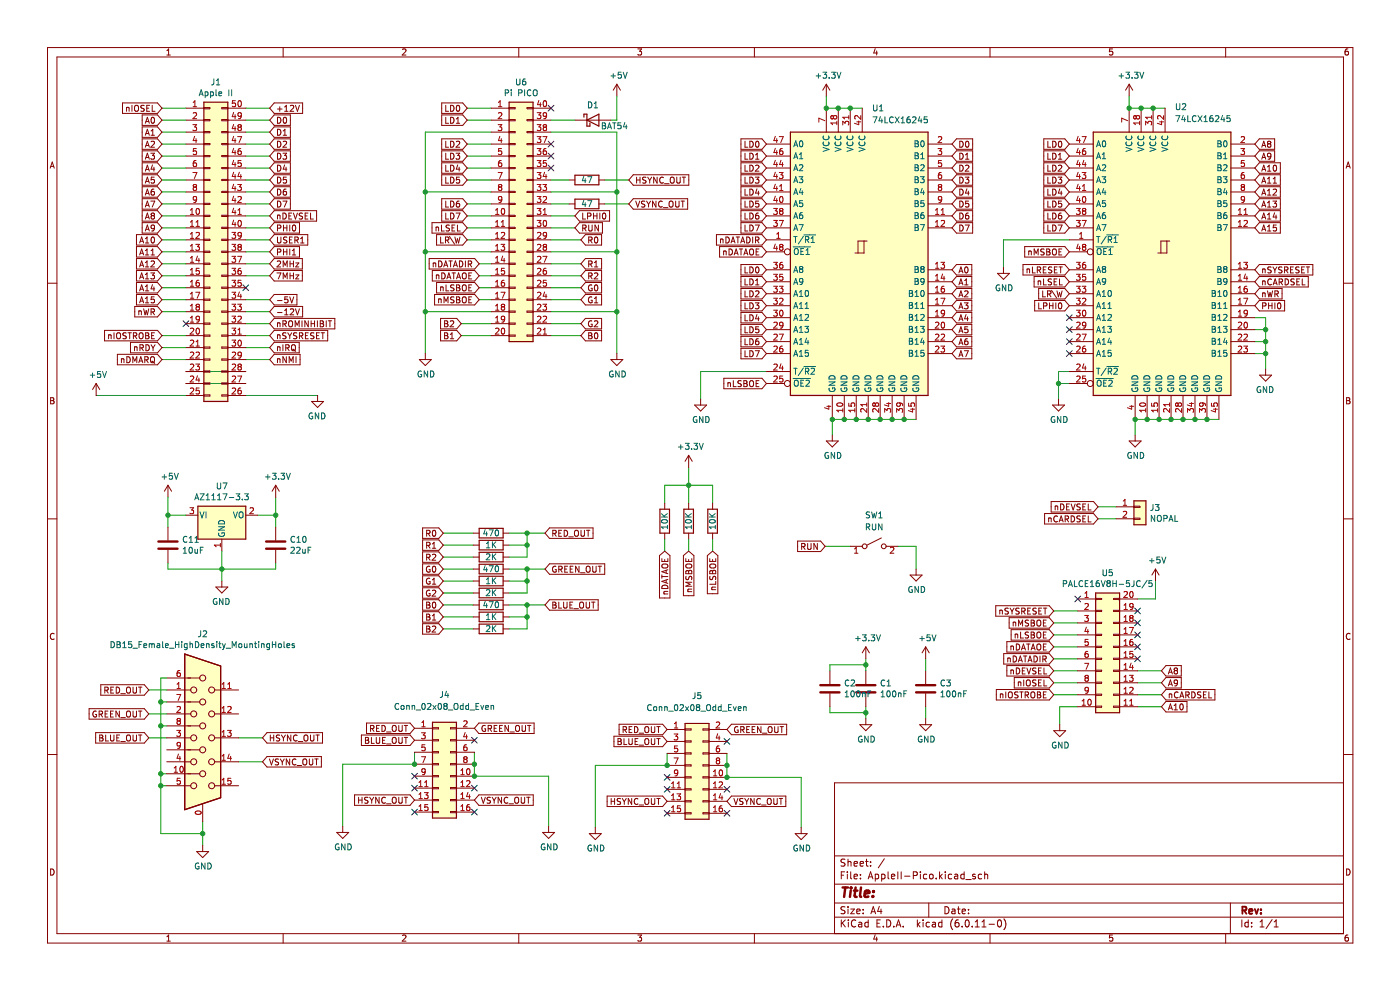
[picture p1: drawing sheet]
<svg xmlns="http://www.w3.org/2000/svg" width="297mm" height="210mm" viewBox="0 0 297 210" stroke-linecap="round" stroke-linejoin="round" font-family="sans-serif">
<path d="M.1 .1h296.9v209.9h-296.9z" fill-rule="evenodd" fill="#fff" stroke="#fff" stroke-width=".21"/>
<g fill="none" stroke="#840000" stroke-width=".21">
<path d="M10.1 10.1h276.9v189.9h-276.9zM12.1 12.1h272.9v185.9h-272.9zM35.4 11.7h.7M35.4 10.7l.4-.3v1.3M60.1 10.1v2M85.4 10.5l.5-.1 .2 .3-.8 1h.8M110.1 10.1v2M130.9 17.9l-.8 1.2M130.9 17.9v2.5M130.9 17.9l.7 1.2M135.3 10.4h.8l-.4 .5 .4 .1v.6l-.2 .1-.6-.1M160 10.1v2"/>
<path d="M175.3 17.9l-.8 1.2M175.3 17.9v2.5M175.3 17.9l.8 1.2M185.7 10.3l-.3 .9h.8M186 10.8v.9M210 10.1v2M236 10.4h-.6l-.1 .6 .7-.1v.7l-.2 .1-.5-.1M239.5 17.9v2.5M239.5 17.9l-.7 1.2M239.5 17.9l.8 1.2M260 10.1v2M286 10.4h-.4l-.2 .3-.1 .7 .3 .3 .4-.1v-.7h-.4l-.3 .2"/>
<path d="M10.6 35.7l.5-1.3 .4 1.3M10.8 35.3h.6M26 21.8h7.4l1 1.1-1 1.2h-7.4zM26.8 22.8v.8M26.8 22.9l.5-.1 .1 .8M28 22.3v1.3M28.6 22.5l.2-.2a.43 .43 0 0 1 .6 .5v.4a.42 .42 0 0 1-.4 .4 .42 .42 0 0 1-.5-.4zM30.2 29.5h3.2l1 1.1-1 1.1h-3.2zM30.2 34.5h3.2l1 1.1-1 1.2h-3.2zM30.2 32h3.2l1 1.1-1 1.1h-3.2zM30.2 37.1h3.2l1 1.1-1 1.1h-3.2zM30.2 39.6h3.2l1 1.1-1 1.1h-3.2z"/>
<path d="M30.2 24.4h3.2l1 1.1-1 1.1h-3.2zM30.2 26.9h3.2l1 1.1-1 1.1h-3.2zM30.6 22.4l-.7 .1v.3l.6 .3 .1 .3-.2 .2h-.5M30.8 26.1l.5-1.2 .4 1.2M30.8 28.7l.5-1.3 .4 1.3M30.8 38.8l.5-1.2 .4 1.2M30.8 36.3l.5-1.3 .4 1.3M30.8 33.8l.5-1.3 .4 1.3M30.8 31.2l.5-1.2 .4 1.2M31 35.9h.6M31 38.5h.6M31 33.4h.6"/>
<path d="M31 30.9h.6M31 25.8h.6M31 28.3h.6M31.1 22.9h.5M31.7 22.3h-.6v1.3h.6M32 32.5h.8l-.5 .5 .4 .1v.5l-.2 .2-.5-.2M32 30.1l.5-.1 .3 .3-.8 .9h.8M32 27.8l.4-.4v1.3M32 28.7h.8M32.2 25l.1-.1a.68 .68 0 0 1 .5 .6 .68 .68 0 0 1-.5 .6l-.3-.4zM32.3 22.3v1.3h.6M32.3 35l-.3 .9h.8"/>
<path d="M32.7 35.5v.8M32.7 37.6h-.6l-.1 .6 .7-.1v.6l-.2 .1-.5-.1M39.4 38.2h3.9M39.4 22.9h3.9M39.4 30.6h3.9M39.4 33.1h3.9M39.4 35.6h3.9M39.4 25.5h3.9M39.4 28h3.9M43.3 38.1h1.2v.2h-1.2zM43.3 33h1.2v.2h-1.2zM43.3 35.5h1.2v.3h-1.2z"/>
<path d="M43.3 30.4h1.2v.3h-1.2zM43.3 27.9h1.2v.3h-1.2zM43.3 25.4h1.2v.2h-1.2zM43.3 22.8h1.2v.3h-1.2zM47.1 38.1h1.2v.2h-1.2zM47.1 33h1.2v.2h-1.2zM47.1 35.5h1.2v.3h-1.2zM47.1 30.4h1.2v.3h-1.2zM47.1 27.9h1.2v.3h-1.2zM47.1 25.4h1.2v.2h-1.2zM47.1 22.8h1.2v.3h-1.2zM48.3 38.2h3.8"/>
<path d="M48.3 22.9h3.8M48.3 30.6h3.8M48.3 33.1h3.8M48.3 35.6h3.8M48.3 25.5h3.8M48.3 28h3.8M58.2 29.5h3.4v2.2h-3.4l-1-1.1zM58.2 34.5h3.4v2.3h-3.4l-1-1.2zM58.2 32h3.4v2.2h-3.4l-1-1.1zM58.2 37.1h3.4v2.2h-3.4l-1-1.1zM58.2 39.6h3.4v2.2h-3.4l-1-1.1zM58.2 21.8h6v2.3h-6l-1-1.2z"/>
<path d="M58.2 24.4h3.4v2.2h-3.4l-1-1.1zM58.2 26.9h3.4v2.2h-3.4l-1-1.1zM58.9 30a.64 .64 0 0 1 .7 .6 .64 .64 0 0 1-.7 .6zM58.9 35a.64 .64 0 0 1 .7 .7 .64 .64 0 0 1-.7 .6zM58.9 32.5a.64 .64 0 0 1 .7 .6 .64 .64 0 0 1-.7 .7zM58.9 37.6a.64 .64 0 0 1 .7 .6 .64 .64 0 0 1-.7 .6zM58.9 24.9a.64 .64 0 0 1 .7 .6 .64 .64 0 0 1-.7 .6zM58.9 27.4a.64 .64 0 0 1 .7 .7 .64 .64 0 0 1-.7 .6zM58.9 23.1h.9M59.4 22.6v1M60 32.5h.8l-.4 .5 .3 .1v.5l-.1 .2-.6-.2M60.1 30.1l.5-.1 .2 .3-.8 .9h.8"/>
<path d="M60.1 28.7h.7M60.1 27.8l.3-.4v1.3M60.2 25l.2-.1a.68 .68 0 0 1 .4 .6 .68 .68 0 0 1-.4 .6l-.3-.4zM60.4 22.7l.3-.4v1.3M60.4 35l-.3 .9h.8M60.4 23.6h.7M60.7 35.5v.8M60.7 37.6h-.6v.6l.6-.1v.6l-.1 .1-.5-.1M61.6 22.5l.5-.2 .2 .4-.8 .9h.8M62.7 22.3l.4 1.3 .4-1.3M93.7 29.5h4.5l.9 1.1-.9 1.1h-4.5zM93.7 34.5h4.5l.9 1.1-.9 1.2h-4.5z"/>
<path d="M93.7 32h4.5l.9 1.1-.9 1.1h-4.5zM93.7 37.1h4.5l.9 1.1-.9 1.1h-4.5zM93.7 21.8h4.5l.9 1.1-.9 1.2h-4.5zM93.7 24.4h4.5l.9 1.1-.9 1.1h-4.5zM94.6 30v1.2h.6M94.6 35v1.3h.6M94.6 32.5v1.3h.6M94.6 37.6v1.2h.6M94.6 22.3v1.3h.6M94.6 24.9v1.2h.6M95.6 30a.64 .64 0 0 1 .7 .6 .64 .64 0 0 1-.7 .6zM95.6 35a.64 .64 0 0 1 .7 .7 .64 .64 0 0 1-.7 .6z"/>
<path d="M95.6 32.5a.64 .64 0 0 1 .7 .6 .64 .64 0 0 1-.7 .7zM95.6 37.6a.64 .64 0 0 1 .7 .6 .64 .64 0 0 1-.7 .6zM95.6 22.3a.64 .64 0 0 1 .7 .7 .64 .64 0 0 1-.7 .6zM95.6 24.9a.64 .64 0 0 1 .7 .6 .64 .64 0 0 1-.7 .6zM96.7 32.5h.8l-.4 .5 .4 .1v.5l-.2 .2-.6-.2M96.8 30.1l.5-.1 .2 .3-.8 .9h.8M96.8 26.1h.7M96.8 25.2l.4-.3v1.2M96.9 22.5l.2-.2a.68 .68 0 0 1 .4 .7 .68 .68 0 0 1-.4 .6l-.3-.5zM97.1 35l-.3 .9h.8M97.4 35.5v.8M97.5 37.6h-.6l-.1 .6 .6-.1 .1 .6-.2 .1-.5-.1"/>
<path d="M104.2 38.2h3.8M104.2 22.9h3.8M104.2 30.6h3.8M104.2 33.1h3.8M104.2 35.6h3.8M104.2 25.5h3.8M104.2 28h3.8M108 38.1h1.3v.2h-1.3zM108 33h1.3v.2h-1.3zM108 22.8h1.3v.3h-1.3zM108 25.4h1.3v.2h-1.3zM108 27.9h1.3v.3h-1.3z"/>
<path d="M108 30.4h1.3v.3h-1.3zM108 35.5h1.3v.3h-1.3zM111.8 38.1h1.3v.2h-1.3zM111.8 33h1.3v.2h-1.3zM111.8 35.5h1.3v.3h-1.3zM111.8 30.4h1.3v.3h-1.3zM111.8 27.9h1.3v.3h-1.3zM111.8 25.4h1.3v.2h-1.3zM111.8 22.8h1.3v.3h-1.3zM113.1 38.2h3.8M113.1 22.9h3.8M113.1 30.6h3.8"/>
<path d="M113.1 33.1h3.8M113.1 35.6h3.8M113.1 25.5h3.8M113.1 28h3.8M120.7 38.2h1.3M122 25.5h7.6M127 38.2h1.3M134.3 37.1h11.8v2.2h-11.8l-.9-1.1zM135 37.6v1.2M135 38.2h.8M135.8 37.6v1.2M137 37.6h-.4l-.3 .2 .1 .3 .6 .3v.3l-.7 .1"/>
<path d="M137.4 37.6l.4 .6M137.8 38.2v.6M138.3 37.6l-.5 .6M139.4 37.6v1.2l-.7-1.2v1.2M140.7 37.7a.56 .56 0 0 0-.8 .5 .56 .56 0 0 0 .8 .5M141 39h.9M142.2 37.8l.3-.2a.43 .43 0 0 1 .5 .4v.4a.42 .42 0 0 1-.4 .5 .42 .42 0 0 1-.4-.5zM143.6 37.6v1l.2 .2h.3l.2-.2v-1M144.7 37.6h.7M145.1 37.6v1.2M157.2 29.5h4.4l1 1.1-1 1.1h-4.4zM157.2 32h4.4l1 1.1-1 1.1h-4.4z"/>
<path d="M157.2 34.5h4.4l1 1.1-1 1.2h-4.4zM157.2 37.1h4.4l1 1.1-1 1.1h-4.4zM157.2 39.6h4.4l1 1.1-1 1.1h-4.4zM158 30v1.2h.7M158 32.5v1.3h.7M158 35v1.3h.7M158 37.6v1.2h.7M159.1 30a.64 .64 0 0 1 .7 .6 .64 .64 0 0 1-.7 .6zM159.1 32.5a.64 .64 0 0 1 .7 .6 .64 .64 0 0 1-.7 .7zM159.1 35a.64 .64 0 0 1 .7 .7 .64 .64 0 0 1-.7 .6zM159.1 37.6a.64 .64 0 0 1 .7 .6 .64 .64 0 0 1-.7 .6zM160.2 37.6h.8l-.4 .5 .3 .1v.5l-.1 .1-.6-.1"/>
<path d="M160.3 35.2l.5-.2 .2 .4-.8 .9h.8M160.3 33.8h.7M160.3 32.9l.3-.4v1.3M160.4 30.1l.2-.1a.68 .68 0 0 1 .4 .6 .68 .68 0 0 1-.4 .6l-.3-.5zM162.6 38.2h5.1M162.6 30.6h5.1M162.6 33.1h5.1M162.6 35.6h5.1M175.3 22.9v5.1M177.8 22.9v5.1M180.4 22.9v5.1M182.9 22.9v5.1"/>
<path d="M196.9 38.2h5.1M196.9 30.6h5.1M196.9 33.1h5.1M196.9 35.6h5.1M202.9 29.5h3.4v2.2h-3.4l-.9-1.1zM202.9 34.5h3.4v2.3h-3.4l-.9-1.2zM202.9 32h3.4v2.2h-3.4l-.9-1.1zM202.9 37.1h3.4v2.2h-3.4l-.9-1.1zM202.9 39.6h3.4v2.2h-3.4l-.9-1.1zM203.6 30a.64 .64 0 0 1 .7 .6 .64 .64 0 0 1-.7 .6zM203.6 35a.64 .64 0 0 1 .7 .7 .64 .64 0 0 1-.7 .6zM203.6 32.5a.64 .64 0 0 1 .7 .6 .64 .64 0 0 1-.7 .7z"/>
<path d="M203.6 37.6a.64 .64 0 0 1 .7 .6 .64 .64 0 0 1-.7 .6zM204.8 37.6h.7l-.4 .5 .4 .1v.5l-.2 .1-.5-.1M204.8 35.2l.5-.2 .2 .4-.7 .9h.7M204.8 33.8h.7M204.8 32.9l.4-.4v1.3M204.9 30.1l.2-.1a.68 .68 0 0 1 .5 .6 .68 .68 0 0 1-.5 .6l-.3-.5zM221.4 29.5h4.5l.9 1.1-.9 1.1h-4.5zM221.4 34.5h4.5l.9 1.1-.9 1.2h-4.5zM221.4 32h4.5l.9 1.1-.9 1.1h-4.5zM221.4 37.1h4.5l.9 1.1-.9 1.1h-4.5zM221.4 39.6h4.5l.9 1.1-.9 1.1h-4.5zM222.3 30v1.2h.6"/>
<path d="M222.3 35v1.3h.6M222.3 32.5v1.3h.6M222.3 37.6v1.2h.6M223.3 30a.64 .64 0 0 1 .8 .6 .64 .64 0 0 1-.8 .6zM223.3 35a.64 .64 0 0 1 .8 .7 .64 .64 0 0 1-.8 .6zM223.3 32.5a.64 .64 0 0 1 .8 .6 .64 .64 0 0 1-.8 .7zM223.3 37.6a.64 .64 0 0 1 .8 .6 .64 .64 0 0 1-.8 .6zM224.5 37.6h.8l-.5 .5 .4 .1v.5l-.2 .1-.5-.1M224.5 35.2l.5-.2 .3 .4-.8 .9h.8M224.5 33.8h.8M224.5 32.9l.4-.4v1.3M224.6 30.1l.2-.1a.68 .68 0 0 1 .5 .6 .68 .68 0 0 1-.5 .6l-.3-.5z"/>
<path d="M226.8 38.2h5.1M226.8 30.6h5.1M226.8 33.1h5.1M226.8 35.6h5.1M239.5 22.9v5.1M242.1 22.9v5.1M244.6 22.9v5.1M247.2 22.9v5.1M261.1 38.2h5.1M261.1 30.6h5.1M261.1 33.1h5.1M261.1 35.6h5.1"/>
<path d="M267.2 29.5h3.2v2.2h-3.2l-1-1.1zM267.2 34.5h4.4v2.3h-4.4l-1-1.2zM267.2 32h3.2v2.2h-3.2l-1-1.1zM267.2 37.1h4.4v2.2h-4.4l-1-1.1zM267.2 39.6h4.4v2.2h-4.4l-1-1.1zM267.7 36.3l.4-1.3 .4 1.3M267.7 38.8l.4-1.2 .4 1.2M267.7 33.8l.4-1.3 .4 1.3M267.7 31.2l.4-1.2 .4 1.2M267.8 35.9h.6M267.8 38.5h.6M267.8 33.4h.6"/>
<path d="M267.8 30.9h.6M268.9 36.3h.7M268.9 38.8h.7M268.9 35.4l.3-.4v1.3M268.9 37.9l.3-.3v1.2M269.1 30.5l-.2 .2v.3l.2 .2h.4l.1-.2-.1-.4-.1-.1M269.1 30.5l-.2-.2 .2-.3h.4l.1 .2-.2 .3M269.1 30.5h.3M269.6 33l-.2 .3-.4-.1-.1-.6 .5-.1 .2 .2-.1 .8-.1 .2-.4 .1M270.1 38.8h.7M270.1 37.9l.4-.3v1.2M270.2 35.2l.2-.2a.68 .68 0 0 1 .4 .7 .68 .68 0 0 1-.4 .6l-.3-.5z"/>
<path d="M285.6 35.7l.4-1.3 .4 1.3M285.7 35.3h.6M29 52.3h4.4l1 1.1-1 1.1h-4.4zM29 49.8h4.4l1 1.1-1 1.1h-4.4zM29 54.8h4.4l1 1.2-1 1.1h-4.4zM29 57.4h4.4l1 1.1-1 1.1h-4.4zM29 59.9h4.4l1 1.1-1 1.1h-4.4zM29.6 56.6l.5-1.2 .4 1.2M29.6 59.2l.5-1.3 .4 1.3M29.6 54.1l.5-1.3 .4 1.3M29.6 51.5l.5-1.2 .4 1.2M29.7 53.7h.7"/>
<path d="M29.7 51.2h.7M29.7 58.8h.7M29.7 56.3h.7M30.2 44.7h3.2l1 1.1-1 1.1h-3.2zM30.2 47.2h3.2l1 1.1-1 1.2h-3.2zM30.2 42.1h3.2l1 1.2-1 1.1h-3.2zM30.8 54.1h.8M30.8 56.6h.8M30.8 59.2h.8M30.8 51.5h.8M30.8 43.9l.5-1.2 .4 1.2M30.8 41.4l.5-1.3 .4 1.3"/>
<path d="M30.8 49l.5-1.3 .4 1.3M30.8 46.5l.5-1.3 .4 1.3M30.8 50.6l.4-.3v1.2M30.8 53.2l.4-.4v1.3M30.8 55.7l.4-.3v1.2M30.8 58.3l.4-.4v1.3M31 46.1h.6M31 48.6h.6M31 43.6h.6M31 41h.6M32 57.9h.8l-.5 .5 .4 .1v.5l-.2 .2-.5-.2M32 42.7h.8l-.5 1.2"/>
<path d="M32 54.1h.8M32 55.5l.5-.1 .3 .3-.8 .9h.8M32 53.2l.4-.4v1.3M32.2 50.4l.1-.1a.68 .68 0 0 1 .5 .6 .68 .68 0 0 1-.5 .6l-.3-.4zM32.3 45.7l-.3 .3v.2l.3 .3 .4-.1 .1-.2-.1-.3-.2-.2M32.3 45.7l-.3-.2 .3-.3h.2l.3 .2-.3 .3M32.3 45.7h.2M32.7 40.1l-.4 .1-.2 .2-.1 .7 .3 .3 .4-.1v-.6l-.4-.1-.3 .2M32.8 48.3l-.3 .2h-.3l-.1-.6 .4-.2 .3 .3-.1 .7-.2 .2-.3 .1M39.4 53.4h3.9M39.4 56h3.9M39.4 50.9h3.9"/>
<path d="M39.4 45.8h3.9M39.4 48.3h3.9M39.4 58.5h3.9M39.4 43.3h3.9M39.4 40.7h3.9M43.3 45.7h1.2v.2h-1.2zM43.3 43.1h1.2v.3h-1.2zM43.3 48.2h1.2v.3h-1.2zM43.3 58.4h1.2v.2h-1.2zM43.3 55.8h1.2v.3h-1.2zM43.3 53.3h1.2v.2h-1.2zM43.3 50.8h1.2v.2h-1.2z"/>
<path d="M43.3 40.6h1.2v.2h-1.2zM47.1 45.7h1.2v.2h-1.2zM47.1 43.1h1.2v.3h-1.2zM47.1 48.2h1.2v.3h-1.2zM47.1 58.4h1.2v.2h-1.2zM47.1 55.8h1.2v.3h-1.2zM47.1 53.3h1.2v.2h-1.2zM47.1 50.8h1.2v.2h-1.2zM47.1 40.6h1.2v.2h-1.2zM48.3 53.4h3.8M48.3 56h3.8M48.3 50.9h3.8"/>
<path d="M48.3 45.8h3.8M48.3 48.3h3.8M48.3 58.5h3.8M48.3 43.3h3.8M48.3 40.7h3.8M58.2 52.3h5.3v2.2h-5.3l-1-1.1zM58.2 44.7h9v2.2h-9l-1-1.1zM58.2 47.2h5.3v2.3h-5.3l-1-1.2zM58.2 42.1h3.4v2.3h-3.4l-1-1.1zM58.2 49.8h7.1v2.2h-7.1l-1-1.1zM58.2 54.8h5.9v2.3h-5.9l-1-1.1zM58.2 57.4h5.9v2.2h-5.9l-1-1.1z"/>
<path d="M58.7 57.9h.9l-.6 1.3M58.8 55.5l.5-.1 .2 .3-.8 .9h.8M58.9 42.7a.64 .64 0 0 1 .7 .6 .64 .64 0 0 1-.7 .6zM58.9 53.5l.6-.1v-.5l-.6-.1v1.3M58.9 48.4l.6-.1v-.4l-.6-.2v1.3M58.9 40.1a.64 .64 0 0 1 .7 .7 .64 .64 0 0 1-.7 .6zM58.9 50.3v1l.2 .2h.3l.2-.2v-1M58.9 45.6v.9M58.9 45.7h.5v.8M60 45.2a.64 .64 0 0 1 .7 .6 .64 .64 0 0 1-.7 .7zM60 42.7h.9l-.6 1.2M60.1 56.6v-1.2l.4 .9 .4-.9v1.2"/>
<path d="M60.1 59.2v-1.3l.4 .9 .4-.9v1.3M60.1 53.4h.8M60.1 47.7v1.3M60.1 52.8v1.3M60.1 48.3h.8M60.7 40.1l-.4 .1-.2 .2v.7l.2 .3 .4-.1v-.6l-.4-.1-.2 .2M60.9 50.3h-.5l-.3 .2 .2 .3 .5 .3v.3l-.7 .1M60.9 47.7v1.3M60.9 52.8v1.3M61.3 45.8h.4M61.4 50.9h.4M61.5 47.7v1.3"/>
<path d="M61.5 52.8v1.3M61.5 55.4v1.2M61.5 57.9v1.3M61.5 56h.8M61.5 58.5h.8M61.9 45.2h-.6v1.3h.6M62 54.1h.7M62 50.3h-.6v1.2h.6M62 53.2l.4-.4v1.3M62.1 47.9l.2-.2a.68 .68 0 0 1 .5 .7 .68 .68 0 0 1-.5 .6l-.3-.5zM62.3 55.4v1.2M62.3 57.9v1.3"/>
<path d="M62.3 45.2l.4 1.3 .4-1.3M62.6 50.9h.6v-.5l-.6-.1v1.2M62.7 55.8h.7l-.7 .8h.7M62.7 58.3h.7l-.7 .9h.7M62.9 50.9l.4 .6M63.8 51.5h.7M63.8 50.6l.3-.3v1.2M64.2 45.3l-.5-.1-.2 .2 .1 .3 .5 .3v.3l-.6 .1M64.7 45.8h.5M65.3 45.2h-.6v1.3h.6M65.9 45.2v1.3h.6M91 54.8h9.7l1 1.2-1 1.1h-9.7z"/>
<path d="M91.6 47.2h6.6l.9 1.1-.9 1.2h-6.6zM91.7 57.4h9l1 1.1-1 1.1h-9zM91.9 55.9l.5-.1v.8M91.9 55.8v.8M92.5 48.2v.8M92.5 48.3l.5-.1 .1 .8M92.6 58.4h.5v.8M92.6 58.3v.9M92.6 49.8h5.6l.9 1.1-.9 1.1h-5.6zM92.6 59.9h8.1l1 1.1-1 1.1h-8.1zM93.1 55.4a.64 .64 0 0 1 .7 .6 .64 .64 0 0 1-.7 .6zM93.5 50.3v1.2h.6"/>
<path d="M93.7 47.7v1.3h.6M93.7 44.7h4.5l.9 1.1-.9 1.1h-4.5zM93.7 42.1h4.5l.9 1.2-.9 1.1h-4.5zM93.7 57.9a.64 .64 0 0 1 .7 .6 .64 .64 0 0 1-.7 .7zM94.1 56.6l.5-1.2 .4 1.2M94.3 56.3h.6M94.5 50.9h.6l.1-.5-.7-.1v1.2M94.6 45.2v1.3h.6M94.6 42.7v1.2h.6M94.8 50.9l.4 .6M94.8 59.2l.4-1.3 .5 1.3M94.9 58.8h.6"/>
<path d="M95.2 55.4h.8M95.3 47.8l-.6 .1v.3l.5 .3 .1 .3-.2 .2-.5-.1M95.3 50.2l1.1 1.6M95.6 45.2a.64 .64 0 0 1 .7 .6 .64 .64 0 0 1-.7 .7zM95.6 42.7a.64 .64 0 0 1 .7 .6 .64 .64 0 0 1-.7 .6zM95.6 55.4v1.2M95.9 57.9h.7M95.9 48.3h.4M96.2 56.6l.4-1.2 .4 1.2M96.3 57.9v1.3M96.3 56.3h.6M96.5 47.7h-.6v1.3h.6"/>
<path d="M96.5 50.3l.3 1.2 .2-.9 .3 .9 .3-1.2M96.7 45.2h.9l-.6 1.3M96.9 59.2l.4-1.3 .4 1.3M97 58.8h.6M97 47.7v1.3h.6M97.4 42.7h-.4l-.1 .3-.1 .7 .2 .2 .5-.1-.1-.6-.4-.1-.2 .3M97.5 55.4a.64 .64 0 0 1 .7 .6 .64 .64 0 0 1-.7 .6zM98.1 58.1l.3-.2a.43 .43 0 0 1 .5 .4v.4a.42 .42 0 0 1-.4 .5 .42 .42 0 0 1-.4-.5zM98.7 55.4v1.2M99.3 56h.6l.1-.5-.7-.1v1.2M99.5 58.5h.4M99.6 56l.5 .6"/>
<path d="M100.1 57.9h-.6v1.3h.6M104.2 53.4h3.8M104.2 56h3.8M104.2 50.9h3.8M104.2 45.8h3.8M104.2 48.3h3.8M104.2 58.5h3.8M104.2 43.3h3.8M104.2 40.7h3.8M108 45.7h1.3v.2h-1.3zM108 43.1h1.3v.3h-1.3zM108 48.2h1.3v.3h-1.3z"/>
<path d="M108 58.4h1.3v.2h-1.3zM108 40.6h1.3v.2h-1.3zM108 50.8h1.3v.2h-1.3zM108 53.3h1.3v.2h-1.3zM108 55.8h1.3v.3h-1.3zM111.8 45.7h1.3v.2h-1.3zM111.8 43.1h1.3v.3h-1.3zM111.8 48.2h1.3v.3h-1.3zM111.8 58.4h1.3v.2h-1.3zM111.8 55.8h1.3v.3h-1.3zM111.8 53.3h1.3v.2h-1.3zM111.8 50.8h1.3v.2h-1.3z"/>
<path d="M111.8 40.6h1.3v.2h-1.3zM113.1 53.4h3.8M113.1 56h3.8M113.1 50.9h3.8M113.1 45.8h3.8M113.1 48.3h3.8M113.1 58.5h3.8M113.1 43.3h3.8M113.1 40.7h3.8M120.7 43.3h1.3M122.9 44.7h6.4v2.2h-6.4l-.9-1.1zM122.9 47.2h4.9v2.3h-4.9l-.9-1.2z"/>
<path d="M123.6 45.2v1.3h.6M123.6 48.4l.6-.1 .1-.4-.7-.2v1.3M123.9 48.4l.4 .6M124.2 49.8h3.4v2.2h-3.4l-1-1.1zM124.2 54.8h3.4v2.3h-3.4l-1-1.1zM124.2 57.4h3.4v2.2h-3.4l-1-1.1zM124.2 59.9h3.4v2.2h-3.4l-1-1.1zM124.6 45.9l.7-.1v-.5l-.7-.1v1.3M124.9 58.6l.6-.1 .1-.5-.7-.1v1.3M124.9 47.7v1.1l.2 .2 .4-.1 .1-.1v-1.1M124.9 50.9h.6l.1-.5-.7-.1v1.2M124.9 56h.6l.1-.5-.7-.1v1.2"/>
<path d="M125.2 50.9l.4 .6M125.2 56l.4 .6M125.2 58.6l.4 .6M125.9 45.2v1.3M125.9 45.8h.7M126.1 58l.5-.1 .2 .4-.8 .9h.8M126.1 56.6h.7M126.1 55.7l.4-.3v1.2M126.2 50.4l.2-.1a.68 .68 0 0 1 .4 .6 .68 .68 0 0 1-.4 .6l-.3-.4zM126.6 45.2v1.3M126.9 47.7v1.3l-.7-1.3v1.3M127 43.3h1.3"/>
<path d="M127.2 45.2v1.3M127.9 45.3l.2-.1a.68 .68 0 0 1 .4 .6 .68 .68 0 0 1-.4 .7l-.3-.5zM134.3 42.1h11.6v2.3h-11.6l-.9-1.1zM134.9 42.7l.4 1.2 .4-1.2M136.8 42.7h-.5l-.2 .2 .1 .3 .5 .2v.4l-.6 .1M137.2 42.7l.4 .6M137.6 43.3v.6M138 42.7l-.4 .6M139.2 42.7v1.2l-.8-1.2v1.2M140.5 42.8a.56 .56 0 0 0-.8 .5 .56 .56 0 0 0 .8 .5M140.7 44h1M142 42.8l.2-.1a.43 .43 0 0 1 .6 .4v.4a.42 .42 0 0 1-.4 .4 .42 .42 0 0 1-.5-.4z"/>
<path d="M143.3 42.7v1l.3 .2h.2l.3-.2v-1M144.5 42.7h.7M144.8 42.7v1.2M152 49.8h9.6l1 1.1-1 1.1h-9.6zM152.7 52.3h8.9l1 1.1-1 1.1h-8.9zM152.8 50.7v.8M152.8 50.8h.5l.1 .7M153.5 53.2v.9M153.5 53.4l.5-.1 .1 .8M154 50.3a.64 .64 0 0 1 .7 .6 .64 .64 0 0 1-.7 .6zM154.7 52.8a.64 .64 0 0 1 .7 .6 .64 .64 0 0 1-.7 .7zM155.1 51.5l.4-1.2 .4 1.2"/>
<path d="M155.2 51.2h.6M155.7 54.1l.5-1.3 .4 1.3M155.9 53.7h.6M156.2 50.3h.7M156.5 50.3v1.2M156.8 52.8h.8M157.1 51.5l.5-1.2 .4 1.2M157.2 42.1h4.4l1 1.2-1 1.1h-4.4zM157.2 44.7h4.4l1 1.1-1 1.1h-4.4zM157.2 47.2h4.4l1 1.1-1 1.2h-4.4zM157.2 56.1h4.4l1 1.1-1 1.1h-4.4zM157.2 58.7h4.4l1 1.1-1 1.1h-4.4z"/>
<path d="M157.2 52.8v1.3M157.3 51.2h.6M157.8 54.1l.4-1.3 .5 1.3M157.9 53.7h.6M158 40.1v1.3h.7M158 42.7v1.2h.7M158 45.2v1.3h.7M158 47.7v1.3h.7M158 56.6v1.3h.7M158 59.2v1.2h.7M158.4 50.3a.64 .64 0 0 1 .7 .6 .64 .64 0 0 1-.7 .6zM159.1 40.1a.64 .64 0 0 1 .7 .7 .64 .64 0 0 1-.7 .6z"/>
<path d="M159.1 42.7a.64 .64 0 0 1 .7 .6 .64 .64 0 0 1-.7 .6zM159.1 45.2a.64 .64 0 0 1 .7 .6 .64 .64 0 0 1-.7 .7zM159.1 47.7a.64 .64 0 0 1 .7 .7 .64 .64 0 0 1-.7 .6zM159.1 56.6a.64 .64 0 0 1 .7 .7 .64 .64 0 0 1-.7 .6zM159.1 59.2a.64 .64 0 0 1 .7 .6 .64 .64 0 0 1-.7 .6zM159.1 53l.2-.2a.43 .43 0 0 1 .6 .4v.5a.42 .42 0 0 1-.5 .4 .42 .42 0 0 1-.4-.4zM159.7 50.3v1.2M160.2 47.7h.9l-.6 1.3M160.3 50.9h.6v-.5l-.6-.1v1.2M160.3 59.5l.3-.3v1.2M160.4 56.7l.2-.1a.68 .68 0 0 1 .4 .7 .68 .68 0 0 1-.4 .6l-.3-.5zM160.4 53.4h.4"/>
<path d="M160.6 40.1l-.3 .9h.8M160.6 50.9l.4 .6M160.9 45.2l-.4 .1-.2 .2v.7l.2 .3 .4-.2v-.6h-.4l-.2 .2M160.9 40.5v.9M160.9 42.7h-.6v.6l.6-.1v.6l-.1 .1-.5-.1M161 52.8h-.6v1.3h.6M162.6 53.4h3.8M162.6 57.2h5.1M162.6 59.8h5.1M162.6 50.9h5.1M162.6 45.8h5.1M162.6 48.3h5.1"/>
<path d="M162.6 43.3h5.1M162.6 40.7h5.1M183.3 51.1v2.6h-1.9M183.9 51.1h-1.9v2.6M196.9 57.2h5.1M196.9 59.8h5.1M196.9 45.8h5.1M196.9 48.3h5.1M196.9 43.3h5.1M196.9 40.7h5.1M202.9 56.1h3.3v2.2h-3.3l-.9-1.1zM202.9 58.7h3.3v2.2h-3.3l-.9-1.1z"/>
<path d="M202.9 44.7h3.4v2.2h-3.4l-.9-1.1zM202.9 47.2h3.4v2.3h-3.4l-.9-1.2zM202.9 42.1h3.4v2.3h-3.4l-.9-1.1zM203.4 57.9l.5-1.3 .4 1.3M203.6 57.5h.6M203.6 45.2a.64 .64 0 0 1 .7 .6 .64 .64 0 0 1-.7 .7zM203.6 47.7a.64 .64 0 0 1 .7 .7 .64 .64 0 0 1-.7 .6zM203.6 40.1a.64 .64 0 0 1 .7 .7 .64 .64 0 0 1-.7 .6zM203.6 42.7a.64 .64 0 0 1 .7 .6 .64 .64 0 0 1-.7 .6zM204.6 59.5l.4-.3v1.2M204.8 56.7l.1-.1a.68 .68 0 0 1 .5 .7 .68 .68 0 0 1-.5 .6l-.3-.5zM204.8 47.7h.8l-.5 1.3"/>
<path d="M205.1 40.1l-.3 .9h.8M205.4 45.2l-.3 .1-.2 .2-.1 .7 .3 .3 .4-.2-.1-.6h-.3l-.3 .2M205.4 40.5v.9M205.5 42.7h-.6l-.1 .6 .6-.1 .1 .6-.2 .1-.5-.1M211.6 58h2.5l-1.2 1.3zM212.9 56.7v1.3M217 56.1h8.9l.9 1.1-.9 1.1h-8.9zM217.4 52.3h8.5l.9 1.1-.9 1.1h-8.5zM217.9 57.2l.5-.1v.8M217.9 57v.9M218.2 53.4l.5-.1 .1 .8M218.2 53.2v.9"/>
<path d="M219 56.6v1.3h.6M219.4 58.7h6.5l.9 1.1-.9 1.1h-6.5zM219.4 54.1v-1.3l.4 .9 .4-.9v1.3M220.1 57.3l.6-.1v-.5l-.6-.1v1.3M220.2 59.7l.5-.1 .1 .8M220.2 59.6v.8M220.4 57.3l.4 .6M221.3 57.2h.4M221.4 59.2v1.2h.6M221.4 44.7h4.5l.9 1.1-.9 1.1h-4.5zM221.4 47.2h4.5l.9 1.1-.9 1.2h-4.5zM221.4 42.1h4.5l.9 1.2-.9 1.1h-4.5z"/>
<path d="M221.5 52.9h-.7v.4l.6 .2 .1 .3-.2 .3-.5-.1M221.9 56.6h-.6v1.3h.6M222 52.8h.5l.2 .3-.2 .3 .2 .1 .1 .3-.3 .3h-.5zM222 53.4h.5M222.3 45.2v1.3h.6M222.3 47.7v1.3h.6M222.3 40.1v1.3h.6M222.3 42.7v1.2h.6M223.1 59.2l-.7 .1v.3l.6 .3 .1 .3-.3 .2h-.4M223.1 56.7h-.6v.4l.5 .2 .1 .3-.2 .3-.5-.1M223.3 53l.3-.2a.43 .43 0 0 1 .5 .4v.5a.42 .42 0 0 1-.4 .4 .42 .42 0 0 1-.4-.4zM223.3 45.2a.64 .64 0 0 1 .8 .6 .64 .64 0 0 1-.8 .7z"/>
<path d="M223.3 47.7a.64 .64 0 0 1 .8 .7 .64 .64 0 0 1-.8 .6zM223.3 40.1a.64 .64 0 0 1 .8 .7 .64 .64 0 0 1-.8 .6zM223.3 42.7a.64 .64 0 0 1 .8 .6 .64 .64 0 0 1-.8 .6zM223.6 59.8h.4M223.7 57.2h.4M224.2 59.2h-.6v1.2h.6M224.3 56.6h-.6v1.3h.6M224.5 47.7h.8l-.5 1.3M224.6 53.4h.5M224.6 56.6h.8M224.8 59.2v1.2h.6M224.8 40.1l-.3 .9h.8"/>
<path d="M225 56.6v1.3M225.1 45.2l-.3 .1-.2 .2-.1 .7 .3 .3 .4-.2-.1-.6h-.3l-.3 .2M225.1 40.5v.9M225.2 42.7h-.6l-.1 .6 .6-.1 .1 .6-.2 .1-.5-.1M225.3 52.8h-.7v1.3h.7M226.8 53.4h3.9M226.8 57.2h5.1M226.8 59.8h5.1M226.8 50.9h5.1M226.8 45.8h5.1M226.8 48.3h5.1M226.8 43.3h5.1"/>
<path d="M226.8 40.7h5.1M247.5 51.1v2.6h-1.9M248.2 51.1h-1.9v2.6M261.1 57.2h5.1M261.1 59.8h5.1M261.1 45.8h5.1M261.1 48.3h5.1M261.1 43.3h5.1M261.1 40.7h5.1M267.2 56.1h11.3v2.2h-11.3l-1-1.1zM267.2 58.7h10.3v2.2h-10.3l-1-1.1zM267.2 44.7h4.4v2.2h-4.4l-1-1.1z"/>
<path d="M267.2 47.2h4.4v2.3h-4.4l-1-1.2zM267.2 42.1h4.4v2.3h-4.4l-1-1.1zM267.7 46.5l.4-1.3 .4 1.3M267.7 49l.4-1.3 .4 1.3M267.7 43.9l.4-1.2 .4 1.2M267.7 41.4l.4-1.3 .4 1.3M267.8 46.1h.6M267.8 48.6h.6M267.8 43.6h.6M267.8 41h.6M267.9 57v.9M267.9 59.6v.8"/>
<path d="M267.9 57.2l.4-.1 .1 .8M267.9 59.7l.4-.1 .1 .8M268.9 46.5h.7M268.9 49h.7M268.9 41.4h.7M268.9 43.9h.7M268.9 40.5l.3-.4v1.3M268.9 43l.3-.3v1.2M268.9 45.6l.3-.4v1.3M268.9 48.1l.3-.4v1.3M269.7 56.7h-.7v.4l.5 .2 .2 .3-.3 .3-.5-.1M269.7 59.3a.56 .56 0 0 0-.8 .5 .56 .56 0 0 0 .8 .5"/>
<path d="M270 42.7h.8l-.4 .4 .4 .2v.5l-.2 .1-.6-.1M270 56.6l.5 .7M270.1 40.2l.5-.1 .2 .4-.8 .9h.8M270.4 45.1l-.3 .9h.8M270.5 57.3v.6M270.7 45.6v.9M270.8 47.7h-.6l-.1 .6h.6l.1 .6-.2 .1-.5-.1M270.9 56.6l-.4 .7M271.4 59.8h.6v-.5l-.6-.1v1.2M271.7 59.8l.4 .6M272 56.7h-.7v.4l.5 .2 .2 .3-.3 .3-.5-.1M272.5 57.3l.6-.1 .1-.5-.7-.1v1.3"/>
<path d="M272.6 59.2a.64 .64 0 0 1 .8 .6 .64 .64 0 0 1-.8 .6zM272.8 57.3l.4 .6M273.8 57.2h.4M274.4 56.6h-.6v1.3h.6M274.6 59.2l-.7 .1v.3l.5 .3 .2 .3-.3 .2h-.5M275.1 59.8h.4M275.6 56.7h-.7v.4l.6 .2 .1 .3-.2 .3-.5-.1M275.7 59.2h-.6v1.2h.6M276.1 57.2h.5M276.3 59.2v1.2h.6M276.7 56.6h-.6v1.3h.6M277.1 56.6h.7"/>
<path d="M277.5 56.6v1.3M10.1 60.1h2M22.2 70.1h11.2l1 1.1-1 1.1h-11.2zM23 71.1h.5l.1 .8M23 71v.9M24.2 70.6v1.3M24.9 75.2h8.5l1 1.1-1 1.1h-8.5zM24.9 70.6h.1a.43 .43 0 0 1 .6 .4v.4a.42 .42 0 0 1-.4 .5 .42 .42 0 0 1-.5-.5zM25.8 76.2h.4l.1 .7M25.8 76.1v.8M26.8 70.6l-.7 .1v.4l.6 .2 .1 .3-.3 .3-.4-.1M26.9 75.7a.64 .64 0 0 1 .7 .6 .64 .64 0 0 1-.7 .6z"/>
<path d="M27.1 70.6h.8M27.5 70.6v1.3M27.7 72.6h5.7l1 1.1-1 1.1h-5.7zM28.2 76.9v-1.2l.4 .9 .4-.9v1.2M28.3 71.3l.6-.1 .1-.5-.7-.1v1.3M28.5 73.7l.5-.1 .1 .8M28.5 73.6v.8M28.6 65h4.8l1 1.1-1 1.1h-4.8zM28.6 71.3l.4 .6M29 62.5h4.4l1 1.1-1 1.1h-4.4zM29.4 76.9l.5-1.2 .4 1.2M29.4 65.9v.9"/>
<path d="M29.4 66.1l.5-.1 .1 .8M29.6 70.8l.2-.2a.43 .43 0 0 1 .6 .4v.4a.42 .42 0 0 1-.5 .5 .42 .42 0 0 1-.4-.5zM29.6 76.6h.6M29.6 64.2l.5-1.2 .4 1.2M29.6 61.7l.5-1.3 .4 1.3M29.7 73.8l.6-.1 .1-.5-.7-.1v1.3M29.7 63.9h.7M29.7 61.3h.7M30 73.8l.4 .6M30.5 65.5l.3 1.3 .2-.9 .3 .9 .3-1.3M30.7 76.3h.6l.1-.5-.7-.1v1.2M30.8 64.2h.8"/>
<path d="M30.8 61.7h.8M30.8 60.8l.4-.4v1.3M30.8 63.3l.4-.3v1.2M30.9 70.6h.4l.3 .2-.3 .4 .3 .1v.3l-.2 .3h-.5zM30.9 71.2h.4M31 73.1a.64 .64 0 0 1 .7 .7 .64 .64 0 0 1-.7 .6zM31 76.3l.4 .6M32 75.8l.2-.1a.43 .43 0 0 1 .6 .4v.4a.42 .42 0 0 1-.5 .5 .42 .42 0 0 1-.4-.5zM32 66.2l.7-.1v-.5l-.7-.1v1.3M32 73.1l.5 .7M32.2 71.2h.4M32.2 76.6l.6 .5"/>
<path d="M32.3 60.4l-.3 .9h.8M32.3 66.2l.5 .6M32.5 73.8v.6M32.7 60.9v.8M32.7 63h-.6l-.1 .6 .7-.1v.6l-.2 .1-.5-.1M32.8 70.6h-.6v1.3h.6M32.9 73.1l-.4 .7M39.4 71.2h3.9M39.4 68.7h3.9M39.4 63.6h3.9M39.4 61h3.9M39.4 78.8h3.9"/>
<path d="M39.4 76.3h3.9M39.4 66.1h3.9M39.4 73.7h3.9M43.3 66h1.2v.2h-1.2zM43.3 60.9h1.2v.3h-1.2zM43.3 63.4h1.2v.3h-1.2zM43.3 71.1h1.2v.2h-1.2zM43.3 68.5h1.2v.3h-1.2zM43.3 73.6h1.2v.3h-1.2zM43.3 76.1h1.2v.3h-1.2zM43.3 78.7h1.2v.2h-1.2zM47.1 66h1.2v.2h-1.2z"/>
<path d="M47.1 60.9h1.2v.3h-1.2zM47.1 63.4h1.2v.3h-1.2zM47.1 71.1h1.2v.2h-1.2zM47.1 68.5h1.2v.3h-1.2zM47.1 73.6h1.2v.3h-1.2zM47.1 76.1h1.2v.3h-1.2zM47.1 78.7h1.2v.2h-1.2zM48.3 71.2h3.8M48.3 68.7h3.8M48.3 63.6h3.8M48.3 61h3.8M48.3 78.8h3.8"/>
<path d="M48.3 76.3h3.8M48.3 66.1h3.8M48.3 73.7h3.8M58.2 62.5h4.8v2.2h-4.8l-1-1.1zM58.2 65h6v2.2h-6l-1-1.1zM58.2 70.1h11.3v2.2h-11.3l-1-1.1zM58.2 72.6h5.3v2.2h-5.3l-1-1.1zM58.2 67.5h12.8v2.3h-12.8l-1-1.1zM58.2 75.2h5.5v2.2h-5.5l-1-1.1zM58.9 66.3h.9M58.9 68.6l.5-.1v.8M58.9 63.8h.9"/>
<path d="M58.9 73.7l.5-.1v.8M58.9 71.1h.5v.8M58.9 76.2h.5v.7M58.9 68.5v.8M58.9 71v.9M58.9 73.6v.8M58.9 76.1v.8M60 68.7h.6l.1-.5-.7-.2v1.3M60 73.1v1.3M60.3 68.7l.4 .6M60.4 66.8h.7M60.4 65.9l.3-.4v1.3"/>
<path d="M60.6 73.8l.6-.1 .1-.5-.7-.1v1.3M60.7 70.6l-.7 .1v.4l.6 .2 .1 .3-.3 .3-.4-.1M60.7 75.7v1.2l-.7-1.2v1.2M60.9 73.8l.4 .6M61 63h-.6v.6l.6-.1v.6l-.1 .1-.5-.1M61 70.6l.5 .7M61.3 68.2l.2-.2a.43 .43 0 0 1 .6 .5v.4a.42 .42 0 0 1-.5 .4 .42 .42 0 0 1-.4-.4zM61.3 76.9v-1.2l.5 .9 .4-.9v1.2M61.5 71.3v.6M61.5 63l.4 1.2 .4-1.2M61.6 65.6l.5-.1 .2 .4-.8 .9h.8M61.9 73.3l.2-.2a.43 .43 0 0 1 .6 .5v.4a.42 .42 0 0 1-.4 .4 .42 .42 0 0 1-.5-.4z"/>
<path d="M61.9 70.6l-.4 .7M62.1 74.1l.6 .4M62.6 69.3v-1.3l.4 1 .5-1v1.3M62.7 65.5l.4 1.3 .4-1.3M62.8 75.7v1.2M63 70.6l-.7 .1v.4l.6 .2 .1 .3-.3 .3-.4-.1M63.5 71.3l.6-.1 .1-.5-.7-.1v1.3M63.8 71.3l.4 .6M64.1 68v1.3M64.8 71.2h.4M65.4 70.6h-.6v1.3h.6M65.4 68v1.3l-.7-1.3v1.3"/>
<path d="M66 68v1.3M66 68.7h.7M66.6 70.6l-.7 .1v.4l.6 .2 .1 .3-.2 .3-.5-.1M66.7 68v1.3M67.2 71.2h.4M67.3 68v1.3M67.8 70.6h-.6v1.3h.6M67.9 68h.5l.2 .3-.2 .4 .2 .1 .1 .3-.3 .2h-.5zM67.9 68.7h.5M68.1 70.6h.7M68.5 70.6v1.3M69.2 68v1.3"/>
<path d="M69.6 68h.8M70 68v1.3M89 76.3h2.5l-1.3 1.2zM90.2 75v1.3M92.2 62.5h8.5l1 1.1-1 1.1h-8.5zM93.1 63.4v.8M93.1 63.5h.4l.1 .7M93.5 70.1h3.4l.9 1.1-.9 1.1h-3.4zM93.5 67.5h3.4l.9 1.2-.9 1.1h-3.4zM93.5 60.9v.8M93.5 61l.5-.1v.8M94.2 64.2v-1.2l.4 .9 .4-.9v1.2"/>
<path d="M94.3 68h.4l.3 .3-.3 .4 .3 .1v.3l-.2 .2h-.5zM94.3 70.6h.4l.3 .2-.3 .4 .3 .1v.3l-.2 .3h-.5zM94.3 71.2h.4M94.3 68.7h.4M94.6 60.4v1.3h.6M95.5 68.2l.5-.2 .3 .4-.8 .9h.8M95.5 71.9h.8M95.5 71l.4-.4v1.3M96.3 63l-.6 .1v.4l.5 .2 .1 .3-.2 .2h-.5M96.3 60.5l-.6 .1v.3l.5 .3 .1 .3-.2 .2-.5-.1M96.9 60.4h.4l.2 .3-.2 .3 .2 .2 .1 .3-.3 .2h-.4zM96.9 63h.4l.2 .2-.2 .4 .2 .1 .1 .3-.3 .2h-.4z"/>
<path d="M96.9 63.6h.4M96.9 61h.4M98.1 63.2l.3-.2a.43 .43 0 0 1 .5 .4v.4a.42 .42 0 0 1-.4 .5 .42 .42 0 0 1-.4-.5zM98.1 60.6l.3-.2a.43 .43 0 0 1 .5 .5v.4a.42 .42 0 0 1-.4 .4 .42 .42 0 0 1-.4-.4zM99.5 63.6h.4M99.5 61h.4M100.1 63h-.6v1.2h.6M100.1 60.4h-.6v1.3h.6M104.2 71.2h3.8M104.2 68.7h3.8M104.2 63.6h3.8M104.2 61h3.8"/>
<path d="M104.2 66.1h3.8M108 66h1.3v.2h-1.3zM108 60.9h1.3v.3h-1.3zM108 63.4h1.3v.3h-1.3zM108 71.1h1.3v.2h-1.3zM108 68.5h1.3v.3h-1.3zM111.8 66h1.3v.2h-1.3zM111.8 60.9h1.3v.3h-1.3zM111.8 63.4h1.3v.3h-1.3zM111.8 71.1h1.3v.2h-1.3zM111.8 68.5h1.3v.3h-1.3zM113.1 71.2h3.8"/>
<path d="M113.1 68.7h3.8M113.1 63.6h3.8M113.1 61h3.8M113.1 66.1h3.8M124.2 62.5h3.4v2.2h-3.4l-1-1.1zM124.2 70.1h3.4v2.2h-3.4l-1-1.1zM124.2 67.5h3.4v2.3h-3.4l-1-1.1zM124.9 70.6h.4l.3 .2-.3 .4 .3 .1v.3l-.2 .3h-.5zM124.9 71.2h.4M125.6 68.1a.58 .58 0 0 0-.8 .6 .58 .58 0 0 0 .8 .5v-.4h-.2M125.6 63a.58 .58 0 0 0-.8 .6 .58 .58 0 0 0 .8 .5v-.4h-.2M125.6 60.5a.58 .58 0 0 0-.8 .6 .58 .58 0 0 0 .8 .5v-.4h-.2"/>
<path d="M126.1 68.2l.5-.2 .2 .4-.8 .9h.8M126.1 64.2h.7M126.1 63.3l.4-.3v1.2M126.2 60.6l.2-.2a.68 .68 0 0 1 .4 .7 .68 .68 0 0 1-.4 .6l-.3-.5zM126.2 70.7l.2-.1a.68 .68 0 0 1 .4 .6 .68 .68 0 0 1-.4 .7l-.3-.5zM129.6 76.3h2.5l-1.2 1.2zM130.9 75v1.3M157.2 61.2h4.4l1 1.1-1 1.1h-4.4zM157.2 63.7h4.4l1 1.1-1 1.2h-4.4zM157.2 66.3h4.4l1 1.1-1 1.1h-4.4zM157.2 68.8h4.4l1 1.1-1 1.1h-4.4zM157.2 71.4h4.4l1 1.1-1 1.1h-4.4z"/>
<path d="M157.2 73.9h4.4l1 1.1-1 1.1h-4.4zM158 61.7v1.3h.7M158 64.2v1.3h.7M158 66.8v1.2h.7M158 69.3v1.3h.7M158 71.9v1.2h.7M158 74.4v1.3h.7M159.1 61.7a.64 .64 0 0 1 .7 .6 .64 .64 0 0 1-.7 .7zM159.1 64.2a.64 .64 0 0 1 .7 .7 .64 .64 0 0 1-.7 .6zM159.1 66.8a.64 .64 0 0 1 .7 .6 .64 .64 0 0 1-.7 .6zM159.1 69.3a.64 .64 0 0 1 .7 .7 .64 .64 0 0 1-.7 .6zM159.1 71.9a.64 .64 0 0 1 .7 .6 .64 .64 0 0 1-.7 .6z"/>
<path d="M159.1 74.4a.64 .64 0 0 1 .7 .6 .64 .64 0 0 1-.7 .7zM160.2 64.2h.8l-.4 .5 .3 .1v.6l-.1 .1-.6-.1M160.2 74.4h.9l-.6 1.3M160.3 61.8l.5-.1 .2 .4-.8 .9h.8M160.3 60.4h.7M160.6 66.7l-.3 .9h.8M160.9 71.9h-.4l-.2 .3v.7l.2 .2 .4-.1v-.6l-.4-.1-.2 .3M160.9 67.2v.8M160.9 69.3h-.6v.6h.6v.6l-.1 .1-.5-.1M162.6 64.8h5.1M162.6 62.3h5.1M162.6 67.4h5.1"/>
<path d="M162.6 69.9h5.1M162.6 72.5h5.1M162.6 75h5.1M162.6 78.8h5.1M196.9 64.8h5.1M196.9 62.3h5.1M196.9 67.4h5.1M196.9 69.9h5.1M196.9 72.5h5.1M196.9 75h5.1M202.9 66.3h3.3v2.2h-3.3l-.9-1.1zM202.9 63.7h3.3v2.3h-3.3l-.9-1.2z"/>
<path d="M202.9 61.2h3.3v2.2h-3.3l-.9-1.1zM202.9 71.4h3.3v2.2h-3.3l-.9-1.1zM202.9 68.8h3.3v2.2h-3.3l-.9-1.1zM202.9 73.9h3.3v2.2h-3.3l-.9-1.1zM203.4 73.1l.5-1.2 .4 1.2M203.4 75.7l.5-1.3 .4 1.3M203.4 65.5l.5-1.3 .4 1.3M203.4 68l.5-1.2 .4 1.2M203.4 63l.5-1.3 .4 1.3M203.4 70.6l.5-1.3 .4 1.3M203.4 60.4l.5-1.2 .4 1.2M203.6 60.1h.6"/>
<path d="M203.6 72.8h.6M203.6 75.3h.6M203.6 65.1h.6M203.6 67.7h.6M203.6 62.6h.6M203.6 70.2h.6M204.6 64.2h.8l-.5 .5 .4 .1v.6l-.2 .1-.5-.1M204.6 74.4h.8l-.5 1.3M204.6 60.4h.8M204.6 61.8l.5-.1 .3 .4-.8 .9h.8M204.9 66.7l-.3 .9h.8M205.2 71.9h-.3l-.2 .3-.1 .7 .3 .2 .4-.1-.1-.6-.3-.1-.3 .3"/>
<path d="M205.2 67.2v.8M205.3 69.3h-.6l-.1 .6h.6l.1 .6-.2 .1-.5-.1M219.5 63.7h6.4l.9 1.1-.9 1.2h-6.4zM220.3 61.2h5.6l.9 1.1-.9 1.1h-5.6zM220.4 64.2v1.3h.6M221.2 61.7v1.3h.6M221.4 64.9l.6-.1v-.4l-.6-.2v1.3M222.2 62.4l.6-.1 .1-.5-.7-.1v1.3M222.5 62.4l.5 .6M222.7 64.8h.7M222.7 64.2v1.3M223.1 61.6l1.1 1.6"/>
<path d="M223.4 64.2v1.3M224 64.2v1.3M224.2 61.7l.3 1.3 .3-.9 .2 .9 .3-1.3M224.6 64.4l.2-.2a.68 .68 0 0 1 .5 .7 .68 .68 0 0 1-.5 .6l-.3-.5zM226.8 64.8h5.1M226.8 62.3h5.1M226.8 67.4h5.1M226.8 69.9h5.1M226.8 72.5h5.1M226.8 75h5.1M226.8 78.8h5.1M261.1 64.8h5.1"/>
<path d="M261.1 62.3h5.1M261.1 67.4h5.1M261.1 69.9h5.1M261.1 72.5h5.1M261.1 75h5.1M267.2 63.7h5.3v2.3h-5.3l-1-1.2zM267.2 61.2h4.8v2.2h-4.8l-1-1.1zM267.2 79.6h2.6l-1.3 1.2zM267.9 64.9l.6-.1v-.4l-.6-.2v1.3M267.9 62.2h.4l.1 .8M267.9 62.1v.9M268.5 78.3v1.3"/>
<path d="M268.9 61.7l.3 1.3 .2-.9 .3 .9 .3-1.3M269.1 64.2v1.3M269.1 64.8h.8M269.9 64.2v1.3M270.1 60.4l.4-1.2 .4 1.2M270.2 60.1h.6M270.5 62.4l.6-.1v-.5l-.6-.1v1.3M270.5 64.2v1.3M270.8 62.4l.4 .6M271.1 64.4l.2-.2a.68 .68 0 0 1 .4 .7 .68 .68 0 0 1-.4 .6l-.3-.5zM285 60.1h2M10.7 84.4h.5l.2 .2-.2 .4 .2 .1 .1 .3-.3 .3h-.5z"/>
<path d="M10.7 85h.5M20.4 81.4l-.8 1.2M20.4 81.4v2.5M20.4 81.4l.8 1.2M39.4 81.4h3.9M39.4 83.9h3.9M43.3 81.2h1.2v.3h-1.2zM43.3 83.8h1.2v.2h-1.2zM47.1 81.2h1.2v.3h-1.2zM47.1 83.8h1.2v.2h-1.2zM48.3 81.4h3.8M48.3 83.9h3.8"/>
<path d="M66.1 85.2h2.5l-1.2 1.2zM67.4 83.9v1.3M146.1 96.6v2.5M146.1 96.6l-.8 1.3M146.1 96.6l.8 1.3M147.4 85.9h2.5l-1.3 1.3zM148.6 84.7v1.2M153.6 80.2h8l1 1.2-1 1.1h-8zM154.4 81.2v.8M154.4 81.3l.5-.1 .1 .8M155.6 80.7v1.3h.6M157.3 80.8l-.7 .1v.3l.5 .3 .2 .3-.3 .2h-.5"/>
<path d="M157.8 80.7h.4l.3 .3-.3 .4 .3 .1v.3l-.2 .2h-.5zM157.8 81.4h.4M159.1 80.9l.2-.2a.43 .43 0 0 1 .6 .5v.4a.42 .42 0 0 1-.5 .4 .42 .42 0 0 1-.4-.4zM160.4 81.4h.4M161 80.7h-.6v1.3h.6M162.6 81.4h3.8M175.3 93.5h2.5l-1.2 1.3zM176.6 83.9v5.1M176.6 92.3v1.2M179.1 83.9v5.1M181.6 83.9v5.1M184.2 83.9v5.1"/>
<path d="M186.7 83.9v5.1M189.3 83.9v5.1M191.8 83.9v5.1M194.3 83.9v5.1M223.3 85.9h2.5l-1.2 1.3zM224.6 84.7v1.2M226.8 81.4h3.9M239.5 93.5h2.6l-1.3 1.3zM240.8 83.9v5.1M240.8 92.3v1.2M243.4 83.9v5.1M245.9 83.9v5.1"/>
<path d="M248.4 83.9v5.1M251 83.9v5.1M253.5 83.9v5.1M256 83.9v5.1M258.6 83.9v5.1M285.7 84.4h.4l.3 .2-.3 .4 .3 .1v.3l-.2 .3h-.5zM285.7 85h.4M10.1 110.1h2M35.6 102.9v2.6M35.6 111.8v2.8M35.6 116.6v2.8M35.6 102.9l-.7 1.3"/>
<path d="M35.6 102.9l.8 1.3M39.4 109.3h2.6M47.1 114.4v2.5M52.1 109.3h2.6M58.5 102.9l-.8 1.3M58.5 102.9v2.6M58.5 111.8v2.8M58.5 116.6v2.8M58.5 102.9l.7 1.3M89.7 112h3.4l.9 1.1-.9 1.1h-3.4zM89.7 114.5h3.4l.9 1.1-.9 1.1h-3.4zM89.7 117.1h3.4l.9 1.1-.9 1.1h-3.4z"/>
<path d="M89.7 119.6h3.4l.9 1.1-.9 1.1h-3.4zM90.5 113.2l.6-.1 .1-.5-.7-.1v1.3M90.5 115.7l.6-.1 .1-.5-.7-.1v1.3M90.5 118.2h.6l.1-.5-.7-.1v1.2M90.8 115.7l.4 .6M90.8 113.2l.4 .6M90.8 118.2l.4 .6M91.7 115.4l.4-.4v1.3M91.7 117.7l.5-.1 .2 .3-.7 .9h.7M91.7 116.3h.7M91.8 112.6l.2-.1a.68 .68 0 0 1 .5 .6 .68 .68 0 0 1-.5 .7l-.3-.5zM100.4 113.1h1.3"/>
<path d="M100.4 115.6h1.3M100.4 118.2h1.3M106.7 113.1h1.3M106.7 115.6h1.3M106.7 118.2h1.3M116.6 119.6h11.7v2.2h-11.7l-1-1.1zM116.6 112h9.2v2.2h-9.2l-1-1.1zM117.3 113.2l.6-.1v-.5l-.6-.1v1.3M117.6 113.2l.4 .6M118.5 113.1h.5M119.1 112.5h-.6v1.3h.6M119.7 112.5a.64 .64 0 0 1 .7 .6 .64 .64 0 0 1-.7 .7z"/>
<path d="M120.7 113.9h.9M121.9 112.7l.3-.2a.43 .43 0 0 1 .5 .4v.4a.42 .42 0 0 1-.4 .5 .42 .42 0 0 1-.4-.5zM123.3 112.5v1l.2 .3h.2l.3-.3v-1M124.4 112.5h.7M124.8 112.5v1.3M139.9 117.9l1.1-1 1.1 1v8.9h-2.2zM140.4 118.5v.6h1.3v-.6M140.5 119.8l.8-.2a.42 .42 0 0 1 .4 .5 .42 .42 0 0 1-.4 .4h-.5a.42 .42 0 0 1-.4-.2 .42 .42 0 0 1 .1-.5zM141 106.7v1.3M141 113.1v1.3M141 118.7v.4M145 117.9l1.1-1 1.1 1v8.5h-2.2z"/>
<path d="M145.5 118.5v.6h1.3v-.6M145.5 119.8l.8-.2a.42 .42 0 0 1 .5 .5 .42 .42 0 0 1-.5 .4h-.4a.42 .42 0 0 1-.4-.2 .42 .42 0 0 1 0-.5zM146.1 106.7v1.3M146.1 113.1v1.3M146.1 118.7v.4M150.1 117.9l1.1-1 1.1 1v8h-2.2zM150.6 118.5v.6h1.2v-.6M150.6 119.8l.8-.2a.42 .42 0 0 1 .5 .5 .42 .42 0 0 1-.5 .4h-.4a.42 .42 0 0 1-.4-.2 .42 .42 0 0 1 0-.5zM151.2 106.7v1.3M151.2 113.1v1.3M151.2 118.7v.4M169.2 114.8h4.9l.9 1.1-.9 1.1h-4.9z"/>
<path d="M170.1 115.9h.6v-.5l-.6-.1v1.3M170.4 115.9l.4 .7M171.3 115.3v1l.3 .3h.2l.3-.3v-1M173.4 115.3v1.3l-.7-1.3v1.3M180.4 115.9h2.5M187 114.1l-3.1 1.5M188 115.9h2.5M221.6 108.9h10.4l.9 1.1-.9 1.2h-10.4zM222.5 110l.4-.1 .1 .8M222.5 109.9v.8M223 106.4h9l.9 1.1-.9 1.1h-9zM223.9 107.3v.9"/>
<path d="M223.9 107.4h.4l.1 .8M224.3 109.6a.56 .56 0 0 0-.8 .5 .56 .56 0 0 0 .8 .5M224.7 110.7l.4-1.3 .4 1.3M224.8 110.3h.6M225 106.9a.64 .64 0 0 1 .7 .6 .64 .64 0 0 1-.7 .7zM226 110.1l.6-.1v-.4l-.6-.2v1.3M226.3 107.5h.4M226.3 110.1l.4 .6M226.9 106.9h-.6v1.3h.6M227.2 106.9l.5 1.3 .4-1.3M227.2 109.4a.64 .64 0 0 1 .8 .7 .64 .64 0 0 1-.8 .6zM229.2 107h-.7v.4l.6 .2 .1 .3-.3 .3-.5-.1"/>
<path d="M229.2 109.5l-.7 .1v.3l.6 .3 .1 .3-.3 .2-.5-.1M229.7 110h.4M229.7 107.5h.4M230.3 106.9h-.6v1.3h.6M230.3 109.4h-.6v1.3h.6M230.9 106.9v1.3h.6M230.9 109.4v1.3h.6M236.7 110h3.9M236.7 107.5h3.9M240.6 107.4h1.2v.2h-1.2zM240.6 109.9h1.2v.3h-1.2zM285 110.1h2"/>
<path d="M11.5 134.5a.58 .58 0 0 0-.8 .5 .58 .58 0 0 0 .8 .5M45.8 124.5h2.5l-1.2 1.3zM47.1 123.2v1.3M89.7 122.1h3.4l.9 1.1-.9 1.2h-3.4zM89.7 129.8h3.4l.9 1.1-.9 1.1h-3.4zM89.7 132.3h3.4l.9 1.1-.9 1.1h-3.4zM89.7 124.7h3.4l.9 1.1-.9 1.1h-3.4zM89.7 127.2h3.4l.9 1.1-.9 1.1h-3.4zM90.5 130.3h.4l.3 .2-.3 .4 .3 .1v.3l-.2 .2h-.5zM90.5 132.8h.4l.3 .2-.3 .4 .3 .1v.3l-.2 .3h-.5zM90.5 127.7h.4l.3 .3-.3 .3 .3 .1v.4l-.2 .2h-.5zM90.5 130.9h.4"/>
<path d="M90.5 133.4h.4M90.5 128.3h.4M91.2 120.2a.58 .58 0 0 0-.8 .6 .58 .58 0 0 0 .8 .5v-.5h-.2M91.2 122.7a.58 .58 0 0 0-.8 .6 .58 .58 0 0 0 .8 .5v-.4h-.2M91.2 125.2a.58 .58 0 0 0-.8 .6 .58 .58 0 0 0 .8 .5v-.4h-.2M91.7 132.9l.5-.1 .2 .4-.7 .9h.7M91.7 131.5h.7M91.7 123l.4-.4v1.3M91.7 130.6l.4-.3v1.2M91.7 123.9h.7M91.7 125.3l.5-.1 .2 .3-.7 1h.7M91.8 127.8l.2-.1a.68 .68 0 0 1 .5 .7 .68 .68 0 0 1-.5 .6l-.3-.5z"/>
<path d="M91.8 120.2l.2-.1a.68 .68 0 0 1 .5 .6 .68 .68 0 0 1-.5 .7l-.3-.5zM100.4 130.9h1.3M100.4 133.4h1.3M100.4 128.3h1.3M100.4 120.7h1.3M100.4 125.8h1.3M100.4 123.2h1.3M106.7 130.9h1.3M106.7 133.4h1.3M106.7 128.3h1.3M106.7 120.7h1.3M106.7 125.8h1.3"/>
<path d="M106.7 123.2h1.3M116.6 127.2h10.3v2.2h-10.3l-1-1.1zM117.3 127.7h.4l.2 .3-.2 .3 .2 .1 .1 .4-.2 .2h-.5zM117.3 128.3h.4M117.9 120.2a.58 .58 0 0 0-.7 .6 .58 .58 0 0 0 .8 .5v-.5h-.2M118.5 127.7v1.3h.6M118.5 120.8l.6-.1 .1-.5-.7-.1v1.3M118.8 120.8l.5 .6M119.6 127.7v1.1l.2 .2 .4-.1 .1-.1v-1.1M119.8 120.7h.4M120.4 120.1h-.6v1.3h.6M120.9 128.3h.4"/>
<path d="M121 120.7h.4M121.5 127.7h-.6v1.3h.6M121.6 120.1h-.6v1.3h.6M121.7 129.1h1M122.8 120.1v1.3l-.7-1.3v1.3M123 127.9l.3-.2a.43 .43 0 0 1 .5 .4v.5a.42 .42 0 0 1-.4 .4 .42 .42 0 0 1-.4-.4zM123.1 121.5h1M124.3 127.7v1.1l.3 .2h.2l.3-.2v-1.1M124.4 120.3l.2-.2a.43 .43 0 0 1 .6 .4v.5a.42 .42 0 0 1-.4 .4 .42 .42 0 0 1-.5-.4zM125.5 127.7h.7M125.7 120.1v1l.3 .3 .3-.1 .2-.2v-1M125.9 127.7v1.3"/>
<path d="M126.9 120.1h.7M127.2 120.1v1.3M140.4 121.9v.8M140.4 122.3h1.3M140.5 124.4a.68 .68 0 0 1 .8-.2 .68 .68 0 0 1 .4 .6h-1.3zM140.8 126h.9M141.3 121v.6M141.3 123v.6M141.7 125.4l-.8 .1 .1 .5M141.7 122.9l-1.3 .4 1.3 .5M141.7 120.9l-1.3 .4 1.3 .4M145.5 122.2l.1 .7h.4l.2-.5 .3-.2 .3 .3-.1 .5"/>
<path d="M145.6 121.1l.3-.1 .2 .3 .2-.3h.3l.2 .7h-1.3zM145.9 125.5h.9M146.1 121.3v.4M146.8 125h-.8v.5M146.8 123.5h-1.3l.9 .4-.9 .5h1.3M150.6 122.2l.1 .7h.4l.2-.5 .3-.2 .2 .3v.5M150.7 121.1l.2-.1 .3 .3 .2-.3h.3l.1 .7h-1.2zM151 125.1h.8M151.2 121.3v.4M151.8 124.5l-.7 .1v.5M151.8 123.3v.6h-1.2M183.7 137.2v2.6"/>
<path d="M183.7 137.2l-.8 1.3M183.7 137.2l.7 1.3M193.1 122h2.5l-1.3 1.2zM194.3 120.7v1.3M196.4 137.2v2.6M196.4 137.2l-.8 1.3M196.4 137.2l.7 1.3M211.2 128.5h11.4l.9 1.1-.9 1.1h-11.4zM212.1 129.4v.9M212.1 129.5h.5v.8M212.9 138.6h9.7l.9 1.2-.9 1.1h-9.7zM213.6 136.1h9l.9 1.1-.9 1.1h-9z"/>
<path d="M213.8 139.7l.5-.1v.8M213.8 139.6v.8M213.9 129.1h-.7v.4l.6 .2 .1 .3-.2 .3-.5-.1M214.1 131h8.5l.9 1.1-.9 1.1h-8.5zM214.3 129l.4 .7M214.5 137v.9M214.5 137.2l.4-.1 .1 .8M214.5 133.6h8.1l.9 1.1-.9 1.1h-8.1zM214.7 129.7v.6M214.9 132v.8M214.9 139.2a.64 .64 0 0 1 .8 .6 .64 .64 0 0 1-.8 .6zM214.9 132.1l.5-.1 .1 .8"/>
<path d="M215.1 129l-.4 .7M215.4 134.6h.4l.1 .7M215.4 134.5v.8M215.6 136.6a.64 .64 0 0 1 .7 .6 .64 .64 0 0 1-.7 .7zM216.1 132.8v-1.3l.4 .9 .4-.9v1.3M216.2 129.1h-.7v.4l.6 .2 .1 .3-.2 .3-.5-.1M216.5 134.1v1.2h.6M216.7 137.9l.4-1.3 .4 1.3M216.8 129.7l.6-.1v-.5l-.6-.1v1.3M216.8 137.5h.6M217.1 129.7l.4 .6M217.1 139.2h.7"/>
<path d="M217.5 139.2v1.2M217.8 136.6h.7M218 129.6h.4M218.1 136.6v1.3M218.2 131.6l-.7 .1v.3l.6 .3 .1 .3-.2 .2-.5-.1M218.2 134.1l-.7 .1v.4l.6 .2 .1 .3-.2 .2h-.5M218.6 129h-.6v1.3h.6M218.7 131.5h.5l.2 .3-.2 .3 .2 .2 .1 .3-.3 .2h-.5zM218.7 134.1h.5l.2 .2-.2 .4 .2 .1 .1 .3-.3 .2h-.5zM218.7 132.1h.5M218.7 134.7h.5M218.7 137.9l.5-1.3 .4 1.3"/>
<path d="M218.9 137.5h.6M219.4 139.2a.64 .64 0 0 1 .7 .6 .64 .64 0 0 1-.7 .6zM219.8 129.1h-.6v.4l.5 .2 .1 .3-.2 .3-.5-.1M220 131.7l.3-.2a.43 .43 0 0 1 .5 .5v.4a.42 .42 0 0 1-.4 .4 .42 .42 0 0 1-.4-.4zM220 134.3l.3-.2a.43 .43 0 0 1 .5 .4v.4a.42 .42 0 0 1-.4 .5 .42 .42 0 0 1-.4-.5zM220 136.8l.3-.2a.43 .43 0 0 1 .5 .4v.5a.42 .42 0 0 1-.4 .4 .42 .42 0 0 1-.4-.4zM220.4 129.6h.4M220.6 139.2v1.2M221 129h-.6v1.3h.6M221.2 139.8h.6l.1-.5-.7-.1v1.2M221.3 132.1h.5M221.3 129h.8"/>
<path d="M221.3 134.7h.5M221.3 137.2h.5M221.5 139.8l.5 .6M221.7 129v1.3M222 131.5h-.7v1.3h.7M222 134.1h-.7v1.2h.7M222 136.6h-.7v1.3h.7M228.6 132.1h3.8M228.6 129.6h3.8M228.6 134.7h3.8M228.6 137.2h3.8M228.6 127.1h3.8"/>
<path d="M228.6 139.8h3.8M232.4 132h1.3v.3h-1.3zM232.4 129.5h1.3v.2h-1.3zM232.4 126.9h1.3v.3h-1.3zM232.4 134.5h1.3v.3h-1.3zM232.4 137.1h1.3v.2h-1.3zM232.4 139.6h1.3v.3h-1.3zM236.2 132h1.3v.3h-1.3zM236.2 129.5h1.3v.2h-1.3zM236.2 126.9h1.3v.3h-1.3zM236.2 139.6h1.3v.3h-1.3zM236.2 137.1h1.3v.2h-1.3z"/>
<path d="M236.2 134.5h1.3v.3h-1.3zM237.5 132.1h3.8M237.5 129.6h3.8M237.5 134.7h3.8M237.5 137.2h3.8M237.5 127.1h3.8M237.5 139.8h3.8M245.1 120.7l-.7 1.3M245.1 120.7v2.5M245.1 120.7l.8 1.3M286.4 134.5a.58 .58 0 0 0-.8 .5 .58 .58 0 0 0 .8 .5M18.9 150.3h11.7l1 1.1-1 1.1h-11.7z"/>
<path d="M20.3 155.4h10.3l1 1.1-1 1.1h-10.3zM20.4 150.9a.58 .58 0 0 0-.7 .6 .58 .58 0 0 0 .8 .5v-.4h-.3M21 151.5l.6-.1 .1-.4-.7-.2v1.3M21.2 155.9h.4l.2 .3-.2 .3 .2 .1 .1 .3-.3 .3h-.4zM21.2 156.5h.4M21.3 151.5l.5 .6M21.4 145.2h9.2l1 1.2-1 1.1h-9.2zM22.2 146.4h.6l.1-.5-.7-.1v1.2M22.3 151.4h.4M22.4 155.9v1.3h.6M22.5 146.4l.5 .6M22.9 150.8h-.6v1.3h.6"/>
<path d="M23.4 155.9v1l.3 .3 .4-.1 .1-.2v-1M23.4 151.4h.5M23.5 146.4h.4M24.1 150.8h-.7v1.3h.7M24.1 145.8h-.6v1.2h.6M24.7 145.8a.64 .64 0 0 1 .7 .6 .64 .64 0 0 1-.7 .6zM24.8 156.5h.4M25.3 150.8v1.3l-.7-1.3v1.3M25.4 155.9h-.6v1.3h.6M25.6 157.3h1M25.6 147.1h1M25.6 152.2h1"/>
<path d="M26.9 151l.2-.2a.43 .43 0 0 1 .6 .5v.4a.42 .42 0 0 1-.4 .4 .42 .42 0 0 1-.5-.4zM26.9 156.1l.2-.2a.43 .43 0 0 1 .6 .4v.5a.42 .42 0 0 1-.4 .4 .42 .42 0 0 1-.5-.4zM27 145.8h.1a.43 .43 0 0 1 .6 .4v.4a.42 .42 0 0 1-.4 .4 .42 .42 0 0 1-.5-.4zM28.2 145.8v1l.3 .2h.2l.3-.2v-1M28.2 150.8v1.1l.3 .2h.2l.3-.2v-1.1M28.2 155.9v1l.3 .3h.2l.3-.3v-1M29.4 155.9h.7M29.4 145.8h.7M29.4 150.8h.7M29.7 145.8v1.2M29.7 150.8v1.3M29.7 155.9v1.3"/>
<path d="M35.4 156.5h5.1M35.4 146.4h5.1M35.4 151.4h5.1M35.4 148.9h7M35.4 159.1h7M35.4 154h7M35.4 143.8h7M45.5 156.5h5.1M45.5 146.4h5.1M45.5 151.4h5.1M56.6 155.4h11.8v2.2h-11.8l-.9-1.1zM57.3 156.5h.8"/>
<path d="M57.3 155.9v1.3M58.1 155.9v1.3M59.3 156l-.4-.1-.3 .3 .1 .3 .6 .2v.4h-.7M59.7 155.9l.4 .7M60.1 156.6v.6M60.5 155.9l-.4 .7M61.7 155.9v1.3l-.7-1.3v1.3M63 156a.56 .56 0 0 0-.8 .5 .56 .56 0 0 0 .8 .6M63.3 157.3h.9M64.5 156.1l.3-.2a.43 .43 0 0 1 .5 .4v.5a.42 .42 0 0 1-.4 .4 .42 .42 0 0 1-.4-.4zM65.9 155.9v1l.2 .3h.3l.2-.3v-1M67 155.9h.7"/>
<path d="M67.4 155.9v1.3M76.7 155.9h10.3l.9 1.1-.9 1.1h-10.3zM77.5 156.4h.4l.3 .3-.3 .3 .3 .1 .1 .3-.3 .3h-.5zM77.5 157h.4M77.8 153.4h9.2l.9 1.1-.9 1.1h-9.2zM78.6 154.5h.6l.1-.5-.7-.1v1.2M78.8 156.4v1.3h.6M78.9 154.5l.4 .6M79.8 156.4v1l.3 .3h.2l.2-.3v-1M79.9 154.5h.4M80.5 153.9h-.6v1.2h.6M81 153.9a.64 .64 0 0 1 .8 .6 .64 .64 0 0 1-.8 .6z"/>
<path d="M81.2 157h.4M81.8 156.4h-.6v1.3h.6M82 155.3h1M82 157.8h1M83.3 156.6l.2-.2a.43 .43 0 0 1 .6 .4v.5a.42 .42 0 0 1-.5 .4 .42 .42 0 0 1-.4-.4zM83.4 153.9h.1a.43 .43 0 0 1 .6 .4v.4a.42 .42 0 0 1-.5 .5 .42 .42 0 0 1-.4-.5zM84.6 156.4v1l.2 .3h.3l.2-.3v-1M84.6 153.9v1l.2 .2h.3l.2-.2v-1M85.7 153.9h.8M85.7 156.4h.8M86.1 153.9v1.2M86.1 156.4v1.3"/>
<path d="M87.9 154.5h3.9M87.9 157h3.9M87.9 159.6h3.9M91.8 154.4h1.2v.2h-1.2zM91.8 156.9h1.2v.3h-1.2zM91.8 159.4h1.2v.3h-1.2zM95.6 154.4h1.2v.2h-1.2zM95.6 156.9h1.2v.3h-1.2zM95.6 159.4h1.2v.3h-1.2zM96.8 154.5h3.8M96.8 157h3.8M96.8 159.6h3.8"/>
<path d="M101.6 153.4h11.7v2.2h-11.7l-1-1.1zM103 153.9a.58 .58 0 0 0-.8 .6 .58 .58 0 0 0 .8 .5v-.4h-.2M103.6 154.5h.6v-.5l-.6-.1v1.2M103.9 154.5l.4 .6M104.8 154.5h.5M105.4 153.9h-.6v1.2h.6M106 154.5h.4M106.6 153.9h-.6v1.2h.6M107.9 153.9v1.2l-.8-1.2v1.2M108.2 155.3h.9M109.4 154.1l.3-.2a.43 .43 0 0 1 .5 .4v.4a.42 .42 0 0 1-.4 .5 .42 .42 0 0 1-.4-.5zM110.8 153.9v1l.2 .2h.4l.1-.2v-1"/>
<path d="M111.9 153.9h.7M112.3 153.9v1.2M130.2 156.2h10.4l.9 1.1-.9 1.1h-10.4zM131.1 156.7h.4l.3 .2-.3 .4 .3 .1v.3l-.2 .2h-.5zM131.1 157.3h.4M131.3 153.6h9.3l.9 1.1-.9 1.1h-9.3zM132.2 154.8l.6-.1 .1-.4-.7-.2v1.3M132.4 156.7v1.2h.6M132.5 154.8l.4 .6M133.4 156.7v1l.2 .2h.4l.1-.2v-1M133.5 154.7h.4M134.1 154.1h-.6v1.3h.6"/>
<path d="M134.6 154.1a.64 .64 0 0 1 .7 .7 .64 .64 0 0 1-.7 .6zM134.7 157.3h.5M135.3 156.7h-.6v1.2h.6M135.6 155.5h.9M135.6 158.1h.9M136.8 156.9l.3-.2a.43 .43 0 0 1 .5 .4v.4a.42 .42 0 0 1-.4 .5 .42 .42 0 0 1-.4-.5zM137 154.2l.1-.1a.43 .43 0 0 1 .5 .5v.4a.42 .42 0 0 1-.4 .4 .42 .42 0 0 1-.4-.4zM138.2 154.1v1.1l.2 .2h.3l.2-.2v-1.1M138.2 156.7v1l.2 .2h.3l.2-.2v-1M139.3 154.1h.8M139.3 156.7h.8M139.7 154.1v1.3"/>
<path d="M139.7 156.7v1.2M141.5 154.7h3.8M141.5 157.3h3.8M141.5 159.8h3.8M145.3 154.6h1.3v.3h-1.3zM145.3 157.2h1.3v.2h-1.3zM145.3 159.7h1.3v.2h-1.3zM149.1 154.6h1.3v.3h-1.3zM149.1 159.7h1.3v.2h-1.3zM149.1 157.2h1.3v.2h-1.3zM150.4 154.7h3.8M150.4 157.3h3.8"/>
<path d="M150.4 159.8h3.8M155.2 153.6h11.7v2.2h-11.7l-1-1.1zM156.5 154.2a.58 .58 0 0 0-.7 .6 .58 .58 0 0 0 .8 .5v-.4h-.2M157.1 154.8l.6-.1 .1-.4-.7-.2v1.3M157.4 154.8l.5 .6M158.4 154.7h.4M159 154.1h-.6v1.3h.6M159.6 154.7h.4M160.2 154.1h-.6v1.3h.6M161.4 154.1v1.3l-.7-1.3v1.3M161.7 155.5h1M163 154.3l.2-.2a.43 .43 0 0 1 .6 .5v.4a.42 .42 0 0 1-.4 .4 .42 .42 0 0 1-.5-.4z"/>
<path d="M164.3 154.1v1.1l.3 .2h.2l.3-.2v-1.1M165.5 154.1h.7M165.8 154.1v1.3M176.1 142.3v2.8M176.1 147.1v2.8M182.4 153.7h2.5l-1.2 1.3zM183.7 142.3v2.8M183.7 147.1v2.8M183.7 152.5v1.2M195.1 153.7h2.5l-1.2 1.3zM196.4 142.3v2.8M196.4 147.1v2.8"/>
<path d="M196.4 152.5v1.2M211.4 146.3h11.2l.9 1.1-.9 1.1h-11.2zM212.2 147.3h.5l.1 .7M212.2 147.2v.8M213.4 146.8v1.2M213.6 141.2h9l.9 1.1-.9 1.1h-9zM214 147l.2-.2a.43 .43 0 0 1 .6 .4v.4a.42 .42 0 0 1-.5 .5 .42 .42 0 0 1-.4-.5zM214.5 142.1v.9M214.5 142.2h.4l.1 .8M215.2 143.7h7.4l.9 1.1-.9 1.1h-7.4zM215.6 141.7a.64 .64 0 0 1 .7 .6 .64 .64 0 0 1-.7 .7zM216 146.8l-.7 .1v.4l.5 .2 .2 .3-.3 .2h-.5"/>
<path d="M216 144.8l.5-.1 .1 .8M216 140.4l.5-1.2 .4 1.2M216 144.7v.8M216.1 140.1h.7M216.3 146.8h.8M216.7 146.8v1.2M216.9 142.3h.4M217.2 144.2v1.3M217.5 147.4h.6v-.5l-.6-.1v1.2M217.5 141.7h-.6v1.3h.6M217.8 144.4l.2-.2a.43 .43 0 0 1 .6 .5v.4a.42 .42 0 0 1-.5 .4 .42 .42 0 0 1-.4-.4zM217.8 147.4l.4 .6"/>
<path d="M217.8 141.7l.5 1.3 .4-1.3M218.1 140.4l.4-1.2 .4 1.2M218.2 140.1h.6M218.7 147l.3-.2a.43 .43 0 0 1 .5 .4v.4a.42 .42 0 0 1-.4 .5 .42 .42 0 0 1-.4-.5zM219.8 141.8h-.7v.4l.6 .2 .1 .3-.3 .3-.4-.1M219.8 144.3l-.7 .1v.3l.6 .3 .1 .3-.3 .2-.4-.1M220.1 146.8h.4l.2 .2-.2 .4 .2 .1 .1 .3-.2 .2h-.5zM220.1 147.4h.4M220.3 144.8h.4M220.3 142.3h.4M220.9 141.7h-.6v1.3h.6M220.9 144.2h-.6v1.3h.6"/>
<path d="M221.3 147.4h.5M221.5 141.7v1.3h.6M221.5 144.2v1.3h.6M222 146.8h-.7v1.2h.7M223.5 155h2.6l-1.3 1.3zM224.8 153.7v1.3M228.6 147.4h3.8M228.6 144.8h3.8M228.6 142.3h3.8M228.6 149.9h3.8M232.4 147.2h1.3v.3h-1.3zM232.4 142.2h1.3v.2h-1.3z"/>
<path d="M232.4 144.7h1.3v.3h-1.3zM232.4 149.8h1.3v.2h-1.3zM236.2 147.2h1.3v.3h-1.3zM236.2 149.8h1.3v.2h-1.3zM236.2 144.7h1.3v.3h-1.3zM236.2 142.2h1.3v.2h-1.3zM237.5 147.4h3.8M237.5 144.8h3.8M237.5 142.3h3.8M237.5 149.9h3.8M247.4 146.3h10.3v2.2h-10.3l-1-1.1zM247.4 141.2h3.2v2.2h-3.2l-1-1.1z"/>
<path d="M247.4 143.7h3.2v2.2h-3.2l-1-1.1zM247.4 148.8h4.4v2.2h-4.4l-1-1.1zM247.9 143l.4-1.3 .4 1.3M247.9 150.6l.4-1.3 .4 1.3M247.9 145.5l.4-1.3 .4 1.3M248 142.6h.6M248 150.2h.6M248 145.1h.6M248 147.2v.8M248 147.3h.5l.1 .7M249.1 150.6h.7M249.1 149.7l.3-.4v1.3"/>
<path d="M249.3 142.2l-.2-.2 .2-.3 .4 .1 .1 .1-.2 .3M249.3 142.2l-.2 .3v.2l.2 .3 .4-.1 .1-.2-.1-.3-.1-.2M249.3 142.2h.3M249.8 144.8l-.2 .2h-.4l-.1-.6 .5-.2 .2 .3-.1 .7-.1 .2-.4 .1M249.9 146.9a.56 .56 0 0 0-.8 .5 .56 .56 0 0 0 .8 .5M250.3 148l.4-1.2 .4 1.2M250.4 149.4l.2-.1a.68 .68 0 0 1 .4 .6 .68 .68 0 0 1-.4 .7l-.3-.5zM250.4 147.7h.6M251.6 147.4h.6v-.5l-.6-.1v1.2M251.9 147.4l.4 .6M252.8 146.8a.64 .64 0 0 1 .8 .6 .64 .64 0 0 1-.8 .6zM254.8 146.8l-.7 .1v.4l.5 .2 .2 .3-.3 .2h-.5"/>
<path d="M255.3 147.4h.4M255.9 146.8h-.6v1.2h.6M256.5 146.8v1.2h.6M10.1 160.1h2M35.4 164.1h7M35.4 161.6h5.1M35.4 166.7h5.1M43 170.5v3.8M43 179.4v1.2M45.5 161.6h5.1M45.5 166.7h5.1M56.6 160.5h11.6v2.2h-11.6l-.9-1.1z"/>
<path d="M57.2 161l.4 1.3 .4-1.3M59.1 161h-.5l-.2 .2 .1 .3 .5 .3v.3l-.6 .1M59.5 161l.4 .7M59.9 161.7v.6M60.3 161l-.4 .7M61.5 161v1.3l-.8-1.3v1.3M62.8 161.1a.56 .56 0 0 0-.8 .5 .56 .56 0 0 0 .8 .5M63 162.4h1M64.4 161h.1a.43 .43 0 0 1 .6 .4v.4a.42 .42 0 0 1-.4 .5 .42 .42 0 0 1-.5-.5zM65.6 161v1l.3 .3h.2l.3-.3v-1M66.8 161h.7M67.1 161v1.3"/>
<path d="M71.4 176.6h2.6l-1.3 1.2zM72.7 175.3v1.3M75.2 168.6h11.8l.9 1.1-.9 1.1h-11.8zM76.1 169.1v1.3M76.1 169.7h.7M76.8 169.1v1.3M78.1 169.2h-.7v.4l.5 .2 .2 .3-.3 .3-.5-.1M78.4 169.1l.5 .7M78.9 169.8v.6M79.3 169.1l-.4 .7M80.4 169.1v1.3l-.7-1.3v1.3M81.8 169.2a.56 .56 0 0 0-.8 .6 .56 .56 0 0 0 .8 .5"/>
<path d="M82 170.5h1M83.4 169.2l.1-.1a.43 .43 0 0 1 .6 .4v.5a.42 .42 0 0 1-.5 .4 .42 .42 0 0 1-.4-.4zM84.6 169.1v1l.2 .3h.3l.2-.3v-1M85.7 169.1h.8M86.1 169.1v1.3M87.9 169.7h3.9M87.9 164.6h3.9M87.9 167.2h3.9M87.9 172.3h3.9M87.9 162.1h3.9M91.8 162h1.2v.2h-1.2zM91.8 164.5h1.2v.3h-1.2z"/>
<path d="M91.8 167.1h1.2v.2h-1.2zM91.8 169.6h1.2v.2h-1.2zM91.8 172.1h1.2v.3h-1.2zM95.6 162h1.2v.2h-1.2zM95.6 164.5h1.2v.3h-1.2zM95.6 167.1h1.2v.2h-1.2zM95.6 169.6h1.2v.2h-1.2zM95.6 172.1h1.2v.3h-1.2zM96.8 169.7h3.8M96.8 164.6h3.8M96.8 167.2h3.8M96.8 172.3h3.8"/>
<path d="M96.8 162.1h3.8M101.6 168.6h11.5v2.2h-11.5l-1-1.1zM102.1 169.1l.4 1.3 .5-1.3M104 169.2l-.4-.1-.3 .3 .1 .3 .6 .2v.4h-.7M104.4 169.1l.4 .7M104.8 169.8v.6M105.3 169.1l-.5 .7M106.4 169.1v1.3l-.7-1.3v1.3M107.7 169.2a.56 .56 0 0 0-.8 .6 .56 .56 0 0 0 .8 .5M108 170.5h.9M109.2 169.3l.3-.2a.43 .43 0 0 1 .5 .4v.5a.42 .42 0 0 1-.4 .4 .42 .42 0 0 1-.4-.4zM110.6 169.1v1l.2 .3h.3l.2-.3v-1"/>
<path d="M111.7 169.1h.7M112.1 169.1v1.3M115.1 176.6h2.6l-1.3 1.2zM116.4 175.3v1.3M125 176.8h2.6l-1.3 1.3zM126.3 175.6v1.2M128.8 168.9h11.8l.9 1.1-.9 1.1h-11.8zM129.7 169.4v1.2M129.7 170h.7M130.4 169.4v1.2M131.6 169.4l-.6 .1v.4l.5 .2 .1 .3-.2 .2h-.5M132 169.4l.4 .6"/>
<path d="M132.4 170v.6M132.9 169.4l-.5 .6M134 169.4v1.2l-.7-1.2v1.2M135.3 169.5a.56 .56 0 0 0-.8 .5 .56 .56 0 0 0 .8 .5M135.6 170.8h.9M136.8 169.6l.3-.2a.43 .43 0 0 1 .5 .4v.4a.42 .42 0 0 1-.4 .5 .42 .42 0 0 1-.4-.5zM138.2 169.4v1l.2 .2h.3l.2-.2v-1M139.3 169.4h.8M139.7 169.4v1.2M141.5 170h3.8M141.5 164.9h3.8M141.5 167.4h3.8"/>
<path d="M141.5 172.5h3.8M141.5 162.4h3.8M145.3 162.2h1.3v.3h-1.3zM145.3 164.8h1.3v.2h-1.3zM145.3 167.3h1.3v.3h-1.3zM145.3 169.8h1.3v.3h-1.3zM145.3 172.4h1.3v.2h-1.3zM149.1 162.2h1.3v.3h-1.3zM149.1 172.4h1.3v.2h-1.3zM149.1 169.8h1.3v.3h-1.3zM149.1 167.3h1.3v.3h-1.3zM149.1 164.8h1.3v.2h-1.3z"/>
<path d="M150.4 170h3.8M150.4 164.9h3.8M150.4 167.4h3.8M150.4 172.5h3.8M150.4 162.4h3.8M155.2 168.9h11.5v2.2h-11.5l-1-1.1zM155.7 169.4l.4 1.2 .4-1.2M157.6 169.4h-.5l-.2 .2 .1 .3 .6 .3v.3l-.7 .1M158 169.4l.4 .6M158.4 170v.6M158.8 169.4l-.4 .6M160 169.4v1.2l-.7-1.2v1.2"/>
<path d="M161.3 169.5a.56 .56 0 0 0-.8 .5 .56 .56 0 0 0 .8 .5M161.6 170.8h.9M162.8 169.6l.3-.2a.43 .43 0 0 1 .5 .4v.4a.42 .42 0 0 1-.4 .5 .42 .42 0 0 1-.4-.5zM164.2 169.4v1l.2 .2h.2l.3-.2v-1M165.3 169.4h.7M165.7 169.4v1.2M168.7 176.8h2.5l-1.2 1.3zM170 175.6v1.2M285 166.1h-108v31.9M285 160.1h2M10.7 184.3a.66 .66 0 0 1 .8 .7 .66 .66 0 0 1-.8 .6zM35.4 198.7l.4-.4v1.3"/>
<path d="M35.4 199.6h.7M41.7 180.6h2.6l-1.3 1.3zM60.1 198v2M85.4 198.5l.5-.2 .2 .4-.8 .9h.8M110.1 198v2M135.3 198.3h.8l-.4 .5 .4 .2v.5l-.2 .1-.6-.1M160 198v2M177 194.5h108M177 191.5h108M177 187.6h108M177 181.6h108M178.5 185.6h.5"/>
<path d="M178.5 195.1v1.5M178.7 195.8l.6 .8M179.2 184.9h-.7v1.5M179.3 192.4l-.6-.1-.2 .2v.4l.6 .3 .2 .3-.3 .3h-.6M179.3 182.3l-.6-.1-.2 .2v.4l.6 .3 .2 .3-.3 .3h-.6M179.3 195.1l-.8 .9M179.8 184.9v.2M179.8 185.4v1M179.9 182.2v1.5M179.9 192.3v.2M179.9 192.8v1M179.9 182.9l.2-.2 .4 .1v.9"/>
<path d="M180 195.1v.2M180 195.6v1M180.5 192.8h.8l-.8 1h.8M180.5 184.9v1.3l.2 .2M181.2 185.9l.7-.1-.1-.3-.4-.1-.2 .2 .1 .8h.5M181.2 183.2l.7-.1-.1-.3-.4-.1-.2 .2 .1 .8h.5M181.5 195.3a.71 .71 0 0 0-.9 .5 .71 .71 0 0 0 .7 .8l.2-.1M181.8 193.3l.7-.1-.1-.3-.4-.1-.2 .2v.8h.6M182.2 195.7h.6v.9M182.5 183.2l.7-.1-.1-.3-.4-.1-.2 .2v.8h.6M182.5 186.3v.1M182.5 185.5v.1"/>
<path d="M182.8 196l-.5 .1-.2 .2 .2 .3h.5M183.1 193.7v.1M183.1 192.9v.1M183.6 182.7h.6M183.8 182.2v1.3l.4 .2M184.2 195.7l-.4-.1-.3 .3 .1 .7h.6M184.2 195.1v1.5M184.2 186.4l.5-1.5 .5 1.5M184.3 186h.7M184.7 183.6v.1M184.7 182.8v.1M184.8 193.8l.5-1.5 .5 1.5"/>
<path d="M184.9 193.4h.7M185.7 198.3l-.3 .9h.8M185.7 185.5l.4-.1 .3 .3-.1 .7h-.6M185.7 185.4v1.5M186 198.8v.8M186 195.8h.5M186.5 192.3l-.3 1h.9M186.8 195.1h-.8v1.5h.8M186.9 192.8v1M187 185.5l.5-.1 .3 .3-.2 .7h-.6M187 185.4v1.5M187.4 196.5v.1"/>
<path d="M187.6 182.2l-1.3 1.9M188.1 195.1a.76 .76 0 0 1 .9 .8 .76 .76 0 0 1-.9 .7zM188.4 184.9v1.3l.2 .2M189.1 185.9l.7-.1v-.3l-.5-.1-.2 .2 .1 .8h.6M189.6 196.5v.1M190.1 196.6l.5-1.5 .5 1.5M190.3 196.2h.7M190.5 184.9v1.5M191.2 184.9v1.5M191.6 196.5v.1M191.9 185.9h1.1M193.8 185.7l.7-.1 .1-.2-.1-.3-.7-.2v1.5"/>
<path d="M194.6 195.1v1.5M194.8 196.1l.4 .5M195.2 195.6l-.6 .6M195.3 184.9v.2M195.3 185.4v1M195.8 195.1v.2M195.8 195.6v1M196.6 185.5l-.4-.1-.3 .3 .1 .7h.6M197 191.5v3M197.2 195.7l-.4-.1-.3 .3 .1 .7h.6M197.3 185.5l.4-.1 .3 .3v.4l-.3 .3h-.4l-.1-.3zM197.8 195.7h.6l.1 .9"/>
<path d="M198.5 196l-.5 .1-.2 .2 .2 .3h.5M198.6 186.3v.1M199.3 184.9v1.5M199.5 185.9l.4 .5M199.8 195.7l-.4-.1-.3 .3 .2 .7h.5M199.8 195.1v1.5M199.9 185.4l-.6 .6M200.5 192.3a.76 .76 0 0 1 .8 .8 .76 .76 0 0 1-.8 .7zM200.5 184.9v.2M200.5 185.4v1M201.9 185.5l-.4-.1-.3 .3 .1 .7h.6M202 192.9h.5l.1 .9"/>
<path d="M202.1 194.9a1.72 1.72 0 0 0 0 2.3M202.5 185.5h.6l.1 .9M202.6 193.2l-.5 .1-.2 .2 .2 .3h.5M203.1 192.8h.6M203.2 185.8l-.5 .1-.2 .2 .2 .3h.5M203.3 192.3v1.3l.4 .2M203.3 195.1l-.4 .1a1.01 1.01 0 0 0 0 1.4l.5-.1 .1-.5-.3-.3-.4 .1-.2 .2M204.1 193.3l.7-.1-.1-.3-.4-.1-.2 .2 .1 .8h.5M204.1 196.5v.1M204.5 185.5l-.4-.1-.3 .3 .2 .7h.5M204.5 184.9v1.5M204.9 195.3l.2-.2a.8 .8 0 0 1 .5 .8 .8 .8 0 0 1-.5 .7l-.4-.5z"/>
<path d="M204.9 186.6h1.1M205.5 193.7v.1M205.5 192.9v.1M206.2 196.5v.1M206.9 196.6h.8M206.9 195.6l.4-.5v1.5M206.9 185.5l-.4-.1-.2 .2 .1 .3 .5 .1v.4h-.6M208.2 185.5l-.4-.1-.3 .3 .2 .7h.5M208.3 196.6h.9M208.3 195.6l.4-.5v1.5M208.9 185.6l.2-.2 .4 .1v.9M208.9 184.9v1.5"/>
<path d="M209.8 196.1h1.2M210 198v2M211.7 195.3l.3-.2a.8 .8 0 0 1 .5 .8 .8 .8 0 0 1-.5 .7l-.4-.5zM213 194.9a1.72 1.72 0 0 1 0 2.3M236 198.3h-.6l-.1 .7 .7-.1v.6l-.2 .1-.5-.1M260 198v2M261 191.5v6.5M263.4 195.1v1.5M264.8 195.7l-.4-.1-.3 .3 .1 .7h.6M264.8 195.1v1.5M265.5 196.5v.1M265.5 195.7v.1"/>
<path d="M267.3 196.6h.9M267.3 195.6l.4-.5v1.5M269.9 195.1l-1.3 1.9M270.3 196.6h.9M270.3 195.6l.4-.5v1.5M285.7 184.3a.66 .66 0 0 1 .7 .7 .66 .66 0 0 1-.7 .6zM286 198.3l-.4 .1-.2 .2-.1 .8 .3 .2 .4-.1v-.6l-.4-.1-.3 .3"/>
<circle cx="167" cy="53.4" r=".63"/>
<circle cx="231.3" cy="53.4" r=".63"/>
<circle cx="167" cy="81.4" r=".63"/>
<circle cx="231.3" cy="81.4" r=".63"/>
<circle cx="183.4" cy="115.9" r=".51"/>
<circle cx="187.5" cy="115.9" r=".51"/>
<circle cx="41.1" cy="156.5" r=".63"/>
<circle cx="41.1" cy="151.4" r=".63"/>
<circle cx="41.1" cy="146.4" r=".63"/>
<circle cx="43" cy="159.1" r=".63"/>
<circle cx="43" cy="154" r=".63"/>
<circle cx="43" cy="143.8" r=".63"/>
<circle cx="43" cy="148.9" r=".63"/>
<circle cx="44.9" cy="151.4" r=".63"/>
<circle cx="44.9" cy="146.4" r=".63"/>
<circle cx="44.9" cy="156.5" r=".63"/>
<circle cx="41.1" cy="166.7" r=".63"/>
<circle cx="41.1" cy="161.6" r=".63"/>
<circle cx="43" cy="164.1" r=".63"/>
<circle cx="44.9" cy="166.7" r=".63"/>
<circle cx="44.9" cy="161.6" r=".63"/>
</g>
<path d="M263.6 193.1l.7-.1 .1-.2v-.3l-.8-.2v1.5M263.9 193.1l.5 .7M265 193.3l.7-.1-.1-.3-.4-.1-.2 .2 .1 .8h.5M266.2 192.8l.4 1 .3-1M267.5 193.7v.1M267.5 192.9v.1" fill="none" stroke="#840000" stroke-width=".39"/>
<path d="M178.7 188.3h1.2M179.3 188.3l-.2 2M180.5 188.9l-.2 1.4M180.6 188.3l-.1 .1M181.1 188.9h.8M181.5 188.3l-.2 1.7 .1 .2 .3 .1M182.7 188.3l-.3 1.7 .3 .3M183.4 189.6l1-.2v-.4l-.6-.1-.3 .3v1h.7M185.2 190.1v.2M185.3 189v.2" fill="none" stroke="#840000" stroke-width=".52"/>
<g fill="#ffffc2" stroke="#ffffc2" stroke-width=".25">
<path d="M240.6 106.2h2.5v5.1h-2.5z" fill-rule="evenodd"/>
<path d="M145.3 153.5h5.1v20.3h-5.1z" fill-rule="evenodd"/>
<path d="M231.9 28h29.2v55.9h-29.2z" fill-rule="evenodd"/>
<path d="M167.7 28h29.2v55.9h-29.2z" fill-rule="evenodd"/>
<path d="M232.4 125.8h5.1v25.4h-5.1z" fill-rule="evenodd"/>
<path d="M91.8 153.2h5v20.3h-5z" fill-rule="evenodd"/>
<path d="M108 21.7h5.1v50.8h-5.1z" fill-rule="evenodd"/>
<path d="M42 107.4h10.1v7h-10.1z" fill-rule="evenodd"/>
<path d="M43.3 21.7h5v63.5h-5z" fill-rule="evenodd"/>
</g>
<path d="M39.2 138.7l7.6 2.6v27.9l-7.6 2.6z" fill-rule="evenodd" fill="#ffffc2" stroke="#ffffc2" stroke-width=".21"/>
<g fill="none" stroke="#840000" stroke-width=".25">
<path d="M43.3 21.7h5v63.5h-5zM108 21.7h5.1v50.8h-5.1zM122 37.2h5v2h-5zM123.9 24.9v-.7h.6v2.6h.6v-.7M124.5 25.5l2.5-1.3v2.6zM167.7 28h29.2v55.9h-29.2zM231.9 28h29.2v55.9h-29.2zM122 42.2h5v2.1h-5zM42 107.4h10.1v7h-10.1zM101.7 112.1h5v2h-5zM101.7 114.6h5v2h-5zM101.7 117.2h5v2h-5z"/>
<path d="M101.7 119.7h5v2h-5zM140 108h2v5.1h-2zM145.1 108h2v5.1h-2zM150.2 108h2v5.1h-2zM240.6 106.2h2.5v5.1h-2.5zM39.2 138.7l7.6 2.6v27.9l-7.6 2.6zM101.7 122.2h5v2.1h-5zM101.7 124.8h5v2h-5zM101.7 127.3h5v2h-5zM101.7 129.9h5v2h-5zM101.7 132.4h5v2h-5zM232.4 125.8h5.1v25.4h-5.1z"/>
<path d="M91.8 153.2h5v20.3h-5zM145.3 153.5h5.1v20.3h-5.1z"/>
</g>
<g fill="none" stroke="#000084" stroke-width=".21">
<path d="M116.3 22.3l1.2 1.3M116.3 30l1.2 1.2M116.3 32.5l1.2 1.2M116.3 35l1.2 1.3M117.5 22.3l-1.2 1.3M117.5 30l-1.2 1.2M117.5 32.5l-1.2 1.2M117.5 35l-1.2 1.3M38.8 68l1.3 1.3M40.1 68l-1.3 1.3M51.5 60.4l1.2 1.2M52.7 60.4l-1.2 1.2"/>
<path d="M226.2 69.3l1.3 1.2M226.2 74.4l1.3 1.2M226.2 71.9l1.3 1.2M226.2 66.8l1.3 1.2M227.5 69.3l-1.3 1.2M227.5 74.4l-1.3 1.2M227.5 71.9l-1.3 1.2M227.5 66.8l-1.3 1.2M228 126.4l1.2 1.3M229.2 126.4l-1.2 1.3M240.7 139.1l1.2 1.3M240.7 129l1.2 1.2"/>
<path d="M240.7 134.1l1.2 1.2M240.7 131.5l1.2 1.2M240.7 136.6l1.2 1.2M241.9 129l-1.2 1.2M241.9 134.1l-1.2 1.2M241.9 139.1l-1.2 1.3M241.9 131.5l-1.2 1.2M241.9 136.6l-1.2 1.2M100 156.4l1.2 1.2M101.2 156.4l-1.2 1.2M153.6 156.7l1.2 1.2M154.8 156.7l-1.2 1.2"/>
<path d="M87.3 164l1.3 1.3M87.3 171.6l1.3 1.3M87.3 166.6l1.3 1.2M88.6 164l-1.3 1.3M88.6 171.6l-1.3 1.3M88.6 166.6l-1.3 1.2M100 166.6l1.2 1.2M100 171.6l1.2 1.3M101.2 166.6l-1.2 1.2M101.2 171.6l-1.2 1.3M140.9 164.3l1.2 1.2M140.9 171.9l1.2 1.2"/>
<path d="M140.9 166.8l1.2 1.2M142.1 164.3l-1.2 1.2M142.1 171.9l-1.2 1.2M142.1 166.8l-1.2 1.2M153.6 166.8l1.2 1.2M153.6 171.9l1.2 1.2M154.8 166.8l-1.2 1.2M154.8 171.9l-1.2 1.2"/>
</g>
<g fill="none" stroke="#009600" stroke-width=".21">
<path d="M34.4 25.5h5M34.4 22.9h5M34.4 30.6h5M34.4 38.2h5M34.4 28h5M34.4 35.6h5M34.4 33.1h5M52.1 25.5h5.1M52.1 22.9h5.1M52.1 30.6h5.1M52.1 38.2h5.1M52.1 28h5.1"/>
<path d="M52.1 35.6h5.1M52.1 33.1h5.1M99.1 25.5h5.1M99.1 22.9h5.1M99.1 30.6h5.1M99.1 38.2h5.1M99.1 35.6h5.1M99.1 33.1h5.1M104.2 28h-14v47M116.9 28h14v47M116.9 25.5h5.1M116.9 38.2h3.8"/>
<path d="M128.3 38.2h5.1M130.9 20.4v5.1h-1.3M175.3 20.4v2.5h7.6M239.5 20.4v2.5h7.7M34.4 56h5M34.4 50.9h5M34.4 58.5h5M34.4 53.4h5M34.4 48.3h5M34.4 45.8h5M34.4 43.3h5M34.4 40.7h5"/>
<path d="M52.1 56h5.1M52.1 50.9h5.1M52.1 58.5h5.1M52.1 53.4h5.1M52.1 48.3h5.1M52.1 45.8h5.1M52.1 43.3h5.1M52.1 40.7h5.1M90.2 53.4h14M90.2 40.7h14M99.1 50.9h5.1M99.1 48.3h5.1"/>
<path d="M99.1 45.8h5.1M99.1 43.3h5.1M101.7 56h2.5M101.7 58.5h2.5M116.9 56h6.3M116.9 50.9h6.3M116.9 58.5h6.3M116.9 53.4h14M116.9 48.3h5.1M116.9 45.8h5.1M116.9 43.3h3.8M116.9 40.7h14"/>
<path d="M128.3 43.3h5.1M226.8 50.9h-13.9v5.8M34.4 66.1h5M34.4 71.2h5M34.4 63.6h5M34.4 76.3h5M34.4 73.7h5M34.4 61h5M39.4 78.8h12.7M52.1 66.1h5.1M52.1 68.7h5.1M52.1 71.2h5.1"/>
<path d="M52.1 63.6h5.1M52.1 76.3h5.1M52.1 73.7h5.1M90.2 66.1h14M97.8 68.7h6.4M97.8 71.2h6.4M101.7 63.6h2.5M101.7 61h2.5M116.9 66.1h14M116.9 68.7h6.3M116.9 71.2h6.3M116.9 63.6h6.3"/>
<path d="M116.9 61h6.3M162.6 78.8h-14v5.9M226.8 78.8h-2.2v5.9M266.2 67.4h2.3v10.9M266.2 72.5h2.3M266.2 75h2.3M266.2 69.9h2.3M20.4 83.9h19M39.4 81.4h12.7M52.1 83.9h15.3M146.1 99.1v7.6M194.3 89h-17.7v3.3"/>
<path d="M224.6 81.4h2.2M258.6 89h-17.8v3.3M35.6 105.5v6.3M35.6 119.4v1.3h22.9v-1.3M35.6 109.3h3.8M47.1 116.9v6.3M54.7 109.3h3.8M58.5 105.5v6.3M94 113.1h6.4M94 115.6h6.4M94 118.2h6.4M108 113.1h7.6"/>
<path d="M108 115.6h3.8M111.8 113.1v5.1h-3.8M141 106.7v-3.8h10.2v3.8M141 114.4v2.5M146.1 114.4v2.5M151.2 114.4v2.5M175 115.9h5.4M190.5 115.9h3.8v4.8M232.9 107.5h3.8M232.9 110h3.8M94 120.7h6.4M94 128.3h6.4"/>
<path d="M94 130.9h6.4M94 133.4h6.4M94 125.8h6.4M94 123.2h6.4M108 120.7h7.6M108 128.3h7.6M108 130.9h3.8M108 123.2h3.8M111.8 120.7v5.1h-3.8M111.8 128.3v5.1h-3.8M183.7 139.8v2.5M196.4 139.8v2.5"/>
<path d="M223.5 134.7h5.1M223.5 137.2h5.1M223.5 129.6h5.1M223.5 132.1h5.1M223.5 139.8h5.1M245.1 123.2v3.9h-3.8M31.6 156.5h3.8M31.6 146.4h3.8M31.6 151.4h3.8M34.1 148.9h1.3M34.1 154h1.3M35.4 143.8h-1.3v33h8.9"/>
<path d="M50.6 156.5h5.1M87.9 159.6v2.5h-15.2v13.2M100.6 159.6v5h15.8v10.7M141.5 159.8v2.6h-15.2v13.2M154.2 159.8v5.1h15.8v10.7M176.1 149.9v1.3h7.6M183.7 149.9v2.6M183.7 141h-7.6v1.3M196.4 149.9v2.6M223.5 142.3h5.1M223.5 147.4h5.1M223.5 144.8h5.1"/>
<path d="M228.6 149.9h-3.8v3.8M241.3 142.3h5.1M241.3 147.4h5.1M241.3 144.8h5.1M241.3 149.9h5.1M34.1 166.7h1.3M34.1 164.1h1.3M43 174.3v5.1M50.6 161.6h5.1"/>
</g>
<g fill="none" stroke="#006464" stroke-width=".21">
<path d="M42.4 20h.6M43.5 19.5h.4l.2 .2-.1 .6h-.5M43.5 19.5v1.2M44.7 19.5h.3l.3 .2-.1 .6h-.5M44.7 19.5v1.2M45.4 16.7l-.1 1.1-.4 .2M45.8 19.1v1l.2 .2M45.9 18h.7M45.9 17.1l.4-.4v1.3M46.4 19.9l.6-.1v-.3h-.4l-.2 .2 .1 .6h.5M48.5 19.1v1.2M49.1 19.1v1.2"/>
<path d="M107.2 19.7h.6l.1-.5-.7-.1v1.2M108.5 19.1v.1M108.5 19.5v.8M109.6 16.7v1.1l.2 .2h.3l.2-.2v-1.1M110 19.7h.6l.1-.5-.7-.1v1.2M111.3 19.1v1.2M111.4 16.7l-.3 .1-.2 .2-.1 .8 .3 .2 .4-.1-.1-.6-.3-.1-.3 .3M112.6 19.2a.56 .56 0 0 0-.8 .5 .56 .56 0 0 0 .8 .5M113.2 19.2l.2-.1a.43 .43 0 0 1 .6 .4v.4a.42 .42 0 0 1-.5 .4 .42 .42 0 0 1-.4-.4zM129.6 16.1h1M130.1 15.6v1M131.8 15.3h-.6l-.1 .6h.6l.1 .6-.2 .1-.5-.1"/>
<path d="M132.2 15.3l.4 1.3 .5-1.3M173.1 16.1h1M173.6 15.6v1M174.6 15.3h.8l-.4 .5 .3 .1v.6l-.2 .1-.5-.1M175.9 16.5v.1M176.4 15.3h.8l-.4 .5 .3 .1v.6l-.2 .1-.5-.1M177.6 15.3l.4 1.3 .4-1.3M237.4 16.1h1M237.9 15.6v1M238.8 15.3h.8l-.4 .5 .4 .1v.6l-.2 .1-.6-.1M240.2 16.5v.1M240.6 15.3h.8l-.4 .5 .4 .1v.6l-.2 .1-.6-.1"/>
<path d="M241.8 15.3l.4 1.3 .4-1.3M42.3 20.3l.4-1.2 .4 1.2M123.8 37.4l-.3 .9h.8M124.1 37.9v.9M124.7 37.5h.8l-.5 1.3M124.8 21.6a.64 .64 0 0 1 .8 .7 .64 .64 0 0 1-.8 .6zM126.1 22l.3-.4v1.3M126.1 22.9h.7M127.8 26.1h.4l.2 .2-.2 .4 .2 .1 .1 .3-.2 .2h-.5zM127.8 26.7h.4M128.9 27.3l.4-1.2 .4 1.2M129 27h.6"/>
<path d="M130 26.1h.7M130.3 26.1v1.2M131.7 26.1h-.6l-.1 .6 .6-.1 .1 .6-.2 .1-.5-.1M132.6 26l-.3 .9h.7M132.9 26.5v.8M168.4 33.7l.4-1.3 .4 1.3M168.4 38.8l.4-1.3 .4 1.3M168.4 36.2l.4-1.3 .4 1.3M168.4 31.1l.4-1.2 .4 1.2M168.5 38.4h.6M168.5 35.9h.6M168.5 33.3h.6"/>
<path d="M168.5 30.8h.6M169.5 37.5h.8l-.4 .5 .4 .1v.5l-.2 .2-.6-.2M169.6 33.7h.7M169.6 35.1l.5-.2 .2 .4-.8 .9h.8M169.6 32.8l.4-.4v1.3M169.7 30l.2-.1a.68 .68 0 0 1 .4 .6 .68 .68 0 0 1-.4 .6l-.3-.4zM169.9 40l-.3 .9h.8M174.6 31.3l1.3 .4-1.3 .4M174.7 30.1a.56 .56 0 0 0 .5 .8 .56 .56 0 0 0 .5-.8M174.7 28.9a.56 .56 0 0 0 .5 .7 .56 .56 0 0 0 .5-.7M177.1 31.3l1.3 .4-1.3 .4M177.3 30.1a.56 .56 0 0 0 .5 .8 .56 .56 0 0 0 .5-.8"/>
<path d="M177.3 28.9a.56 .56 0 0 0 .5 .7 .56 .56 0 0 0 .5-.7M179.7 31.3l1.2 .4-1.2 .4M179.8 28.9a.56 .56 0 0 0 .5 .7 .56 .56 0 0 0 .5-.7M179.8 30.1a.56 .56 0 0 0 .5 .8 .56 .56 0 0 0 .5-.8M182.2 31.3l1.3 .4-1.3 .4M182.3 30.1a.56 .56 0 0 0 .6 .8 .56 .56 0 0 0 .5-.8M182.3 28.9a.56 .56 0 0 0 .6 .7 .56 .56 0 0 0 .5-.7M185.2 24.8h.8l-.5 1.3M185.3 22.3v1l.3 .2h.3l.1-.2v-1M186.6 23.5h.7M186.6 22.6l.3-.3v1.2M186.8 24.7l-.3 .9h.7"/>
<path d="M187.1 25.2v.9M187.7 24.8v1.3h.6M189.5 24.9a.56 .56 0 0 0-.8 .5 .56 .56 0 0 0 .8 .5M189.9 24.8l.9 1.3M190.8 24.8l-.9 1.3M191.2 26.1h.7M191.2 25.2l.3-.4v1.3M193 24.8h-.4l-.2 .3v.7l.2 .3 .5-.2-.1-.6h-.4l-.2 .2M193.6 24.9l.5-.1 .2 .4-.8 .9h.8M194.1 29.9h.4l.3 .2-.3 .4 .3 .1v.3l-.2 .2h-.5zM194.1 32.4h.4l.3 .2-.3 .4 .3 .1v.3l-.2 .3h-.5zM194.1 34.9h.4l.3 .3-.3 .4 .3 .1v.3l-.2 .2h-.5z"/>
<path d="M194.1 37.5h.4l.3 .2-.3 .4 .3 .1v.3l-.2 .3h-.5zM194.1 30.5h.4M194.1 33h.4M194.1 35.6h.4M194.1 38.1h.4M195.1 24.7l-.3 .9h.8M195.3 37.5h.8l-.5 .5 .4 .1v.5l-.2 .2-.5-.2M195.3 33.7h.8M195.3 35.1l.5-.2 .3 .4-.8 .9h.8M195.3 32.8l.4-.4v1.3M195.4 25.2v.9M195.5 30l.1-.1a.68 .68 0 0 1 .5 .6 .68 .68 0 0 1-.5 .6l-.3-.4z"/>
<path d="M195.6 40l-.3 .9h.8M196.7 24.8h-.6l-.1 .6 .6-.1 .1 .6-.2 .2-.5-.2M232.6 33.7l.5-1.3 .4 1.3M232.6 38.8l.5-1.3 .4 1.3M232.6 36.2l.5-1.3 .4 1.3M232.6 31.1l.5-1.2 .4 1.2M232.7 38.4h.7M232.7 35.9h.7M232.7 33.3h.7M232.7 30.8h.7M233.8 37.5h.8l-.5 .5 .4 .1v.5l-.2 .2-.5-.2M233.8 32.8l.4-.4v1.3"/>
<path d="M233.8 33.7h.8M233.8 35.1l.5-.2 .3 .4-.8 .9h.8M234 30l.1-.1a.68 .68 0 0 1 .5 .6 .68 .68 0 0 1-.5 .6l-.3-.4zM234.1 40l-.3 .9h.8M238.8 31.3l1.3 .4-1.3 .4M239 28.9a.56 .56 0 0 0 .5 .7 .56 .56 0 0 0 .5-.7M239 30.1a.56 .56 0 0 0 .5 .8 .56 .56 0 0 0 .5-.8M241.4 31.3l1.3 .4-1.3 .4M241.5 28.9a.56 .56 0 0 0 .5 .7 .56 .56 0 0 0 .5-.7M241.5 30.1a.56 .56 0 0 0 .5 .8 .56 .56 0 0 0 .5-.8M243.9 31.3l1.3 .4-1.3 .4M244 28.9a.56 .56 0 0 0 .6 .7 .56 .56 0 0 0 .5-.7"/>
<path d="M244 30.1a.56 .56 0 0 0 .6 .8 .56 .56 0 0 0 .5-.8M246.5 31.3l1.2 .4-1.2 .4M246.6 28.9a.56 .56 0 0 0 .5 .7 .56 .56 0 0 0 .5-.7M246.6 30.1a.56 .56 0 0 0 .5 .8 .56 .56 0 0 0 .5-.8M249.4 24.5h.9l-.6 1.3M249.6 22v1l.2 .3 .4-.1 .1-.2v-1M250.8 22.1l.5-.1 .3 .4-.8 .9h.8M251 24.5l-.3 .9h.8M251.3 25v.8M252 24.5v1.3h.6M253.7 24.7a.56 .56 0 0 0-.8 .5 .56 .56 0 0 0 .8 .5M254.2 24.5l.8 1.3"/>
<path d="M255 24.5l-.8 1.3M255.4 25.8h.8M255.4 24.9l.4-.4v1.3M257.2 24.5l-.3 .1-.2 .2-.1 .8 .3 .2 .4-.1-.1-.6-.3-.1-.3 .3M257.8 24.7l.5-.2 .3 .4-.8 .9h.8M258.4 29.9h.4l.2 .2-.2 .4 .2 .1 .1 .3-.3 .2h-.4zM258.4 32.4h.4l.2 .2-.2 .4 .2 .1 .1 .3-.3 .3h-.4zM258.4 34.9h.4l.2 .3-.2 .4 .2 .1 .1 .3-.3 .2h-.4zM258.4 37.5h.4l.2 .2-.2 .4 .2 .1 .1 .3-.3 .3h-.4zM258.4 30.5h.4M258.4 33h.4M258.4 35.6h.4"/>
<path d="M258.4 38.1h.4M259.4 24.5l-.3 .9h.7M259.5 37.5h.8l-.4 .5 .3 .1v.5l-.1 .2-.6-.2M259.6 35.1l.5-.2 .2 .4-.8 .9h.8M259.6 32.8l.3-.4v1.3M259.6 33.7h.7M259.7 25v.8M259.7 30l.2-.1a.68 .68 0 0 1 .4 .6 .68 .68 0 0 1-.4 .6l-.3-.4zM259.9 40l-.3 .9h.8M260.9 24.5h-.6v.6h.6v.6l-.2 .1-.4-.1M123.8 42.5l-.3 .9h.8M124.1 43v.8"/>
<path d="M124.7 42.6h.8l-.5 1.2M168.3 52.4h3.7M168.4 50.2h.7M168.4 48.9l.4-1.3 .4 1.3M168.4 41.3l.4-1.3 .4 1.3M168.4 57.8l.4-1.3 .4 1.3M168.4 46.4l.4-1.3 .4 1.3M168.4 43.8l.4-1.2 .4 1.2M168.5 60h.6M168.5 57.4h.6M168.5 48.6h.6M168.5 46h.6"/>
<path d="M168.5 43.5h.6M168.5 40.9h.6M168.6 52.9l.2-.2a.43 .43 0 0 1 .6 .4v.5a.42 .42 0 0 1-.5 .4 .42 .42 0 0 1-.4-.4zM168.7 50.2v1.3M169.5 47.6h.9l-.6 1.3M169.8 57.1l-.2 .2v.3l.2 .2 .4-.1 .1-.1v-.4l-.2-.1M169.8 57.1l-.2-.3 .2-.3 .4 .1 .1 .2-.2 .3M169.8 57.1h.3M169.9 53.3h.4M170.2 45.1l-.4 .1-.1 .2-.1 .7 .2 .3 .5-.1-.1-.7h-.4l-.2 .2M170.2 40.4v.9M170.3 42.6h-.6l-.1 .6 .6-.1 .1 .6-.2 .1-.5-.1"/>
<path d="M170.3 59.6l-.2 .3-.4-.1v-.6l.4-.1 .2 .2v.7l-.2 .3h-.4M170.4 50.1l-1 1.7M170.5 52.7h-.6v1.3h.6M170.6 49.8h2.4M170.9 50.8h.6v-.5l-.6-.1v1.3M171 54h.7M171 53.1l.3-.4v1.3M171.2 50.8l.4 .7M172.1 51.5h.7M172.1 50.5l.3-.3v1.3M194.1 56.5h.4l.3 .3-.3 .3 .3 .2v.3l-.2 .2h-.5zM194.1 47.6h.4l.3 .3-.3 .3 .3 .2v.3l-.2 .2h-.5z"/>
<path d="M194.1 40h.4l.3 .3-.3 .3 .3 .2v.3l-.2 .2h-.5zM194.1 42.6h.4l.3 .2-.3 .4 .3 .1v.3l-.2 .2h-.5zM194.1 45.1h.4l.3 .2-.3 .4 .3 .1v.3l-.2 .3h-.5zM194.1 59.1h.4l.3 .2-.3 .4 .3 .1v.3l-.2 .2h-.5zM194.1 45.7h.4M194.1 48.2h.4M194.1 57.1h.4M194.1 59.7h.4M194.1 40.6h.4M194.1 43.2h.4M195.3 47.6h.8l-.5 1.3M195.6 57.1l-.3 .2v.3l.3 .2 .3-.1 .2-.1-.1-.4-.2-.1"/>
<path d="M195.6 57.1l-.3-.3 .3-.3 .3 .1 .2 .2-.3 .3M195.6 57.1h.2M195.9 45.1l-.3 .1-.2 .2-.1 .7 .3 .3 .4-.1-.1-.7h-.3l-.3 .2M195.9 40.4v.9M196 42.6h-.6l-.1 .6 .6-.1 .1 .6-.2 .1-.5-.1M196.1 59.6l-.3 .3-.3-.1-.1-.6 .4-.1 .3 .2-.1 .7-.2 .3h-.3M232.5 52.4h3.7M232.6 50.2h.8M232.6 41.3l.5-1.3 .4 1.3M232.6 57.8l.5-1.3 .4 1.3M232.6 48.9l.5-1.3 .4 1.3M232.6 46.4l.5-1.3 .4 1.3"/>
<path d="M232.6 43.8l.5-1.2 .4 1.2M232.7 60h.7M232.7 57.4h.7M232.7 48.6h.7M232.7 46h.7M232.7 43.5h.7M232.7 40.9h.7M232.8 52.9l.3-.2a.43 .43 0 0 1 .5 .4v.5a.42 .42 0 0 1-.4 .4 .42 .42 0 0 1-.5-.4zM233 50.2v1.3M233.8 47.6h.8l-.5 1.3M234.1 57.1l-.3-.3 .3-.3 .3 .1 .2 .2-.3 .3M234.1 57.1l-.3 .2v.3l.3 .2 .3-.1 .2-.1-.1-.4-.2-.1"/>
<path d="M234.1 57.1h.2M234.1 53.3h.5M234.4 45.1l-.3 .1-.2 .2-.1 .7 .3 .3 .4-.1-.1-.7h-.3l-.3 .2M234.4 40.4v.9M234.5 42.6h-.6l-.1 .6 .6-.1 .1 .6-.2 .1-.5-.1M234.6 59.6l-.3 .3-.3-.1-.1-.6 .4-.1 .3 .2-.1 .7-.2 .3h-.3M234.7 50.1l-1.1 1.7M234.7 52.7h-.6v1.3h.6M234.8 49.8h2.5M235.1 50.8h.6l.1-.5-.7-.1v1.3M235.2 54h.8M235.2 53.1l.4-.4v1.3"/>
<path d="M235.4 50.8l.4 .7M236.3 51.5h.7M236.3 50.5l.4-.3v1.3M258.4 45.1h.4l.2 .2-.2 .4 .2 .1 .1 .3-.3 .3h-.4zM258.4 40h.4l.2 .3-.2 .3 .2 .2 .1 .3-.3 .2h-.4zM258.4 42.6h.4l.2 .2-.2 .4 .2 .1 .1 .3-.3 .2h-.4zM258.4 47.6h.4l.2 .3-.2 .3 .2 .2 .1 .3-.3 .2h-.4zM258.4 56.5h.4l.2 .3-.2 .3 .2 .2 .1 .3-.3 .2h-.4zM258.4 59.1h.4l.2 .2-.2 .4 .2 .1 .1 .3-.3 .2h-.4zM258.4 45.7h.4M258.4 48.2h.4M258.4 57.1h.4"/>
<path d="M258.4 59.7h.4M258.4 40.6h.4M258.4 43.2h.4M259.5 47.6h.9l-.6 1.3M259.8 57.1l-.2-.3 .2-.3h.3l.2 .3-.2 .3M259.8 57.1l-.2 .2v.3l.2 .2h.3l.2-.2-.1-.4-.1-.1M259.8 57.1h.3M260.2 45.1l-.4 .1-.2 .2v.7l.2 .3 .4-.1v-.7h-.4l-.2 .2M260.2 40.4v.9M260.2 42.6h-.6v.6l.6-.1v.6l-.1 .1-.5-.1M260.3 59.6l-.2 .3-.4-.1-.1-.6 .5-.1 .2 .2-.1 .7-.1 .3h-.4M19.1 79.6h1"/>
<path d="M19.6 79.1v1M21.3 78.8h-.6v.6l.6-.1v.7l-.2 .1-.4-.1M21.7 78.8l.5 1.3 .4-1.3M89.4 78.8a.58 .58 0 0 0-.7 .5 .58 .58 0 0 0 .7 .5v-.4h-.2M90.7 78.7v1.3l-.7-1.3v1.3M91.3 78.7a.64 .64 0 0 1 .8 .6 .64 .64 0 0 1-.8 .7zM130 78.8a.58 .58 0 0 0-.7 .5 .58 .58 0 0 0 .8 .5v-.4h-.3M131.3 78.7v1.3l-.7-1.3v1.3M132 78.7a.64 .64 0 0 1 .7 .6 .64 .64 0 0 1-.7 .7zM168.4 78.1h.7M168.4 75.6l.4-1.3 .4 1.3M168.4 73l.4-1.2 .4 1.2"/>
<path d="M168.4 70.5l.4-1.3 .4 1.3M168.4 68l.4-1.3 .4 1.3M168.4 65.4l.4-1.3 .4 1.3M168.4 62.9l.4-1.3 .4 1.3M168.4 60.3l.4-1.2 .4 1.2M168.5 75.2h.6M168.5 72.7h.6M168.5 70.1h.6M168.5 67.6h.6M168.5 65.1h.6M168.5 62.5h.6M168.7 78.1v1.3"/>
<path d="M169.6 62.9h.7M169.6 65.4h.7M169.6 68h.7M169.6 70.5h.7M169.6 73h.7M169.6 75.6h.7M169.6 62l.4-.4v1.3M169.6 64.5l.4-.4v1.3M169.6 67.1l.4-.4v1.3M169.6 69.6l.4-.4v1.3M169.6 72.1l.4-.3v1.2M169.6 74.7l.4-.4v1.3"/>
<path d="M170.4 78.1l-1 1.6M170.6 77.8h2.4M170.7 69.2h.8l-.4 .5 .4 .1v.6l-.2 .1-.6-.1M170.8 65.4h.7M170.8 66.8l.5-.1 .2 .4-.8 .9h.8M170.8 64.5l.4-.4v1.3M170.9 78.8l.6-.1v-.5l-.6-.1v1.3M170.9 61.7l.2-.1a.68 .68 0 0 1 .4 .6 .68 .68 0 0 1-.4 .7l-.3-.5zM171.1 71.7l-.3 .9h.8M171.2 78.8l.4 .6M171.4 72.2v.8M171.5 74.3h-.6l-.1 .6h.6l.1 .6-.2 .1-.5-.1"/>
<path d="M172.1 78.2l.5-.1 .2 .4-.8 .9h.8M176.1 79.8a.66 .66 0 0 1 .7-.1 .66 .66 0 0 1 .3 .7h-1.2zM178.6 79.8a.66 .66 0 0 1 .7-.1 .66 .66 0 0 1 .4 .7h-1.3zM181.1 79.8a.66 .66 0 0 1 .8-.1 .66 .66 0 0 1 .3 .7h-1.3zM183.7 79.8a.66 .66 0 0 1 .7-.1 .66 .66 0 0 1 .4 .7h-1.3zM186.2 79.8a.66 .66 0 0 1 .8-.1 .66 .66 0 0 1 .3 .7h-1.3zM188.7 79.8a.66 .66 0 0 1 .8-.1 .66 .66 0 0 1 .3 .7h-1.2zM191.3 79.8a.66 .66 0 0 1 .7-.1 .66 .66 0 0 1 .4 .7h-1.3zM192.9 61.6h.4l.3 .3-.3 .3 .3 .1v.3l-.2 .3h-.5zM192.9 62.2h.4M192.9 64.1h.4l.3 .3-.3 .4 .3 .1v.3l-.2 .2h-.5zM192.9 64.8h.4"/>
<path d="M192.9 66.7h.4l.3 .2-.3 .4 .3 .1v.3l-.2 .3h-.5zM192.9 67.3h.4M192.9 69.2h.4l.3 .3-.3 .3 .3 .2v.3l-.2 .2h-.5zM192.9 69.8h.4M192.9 71.8h.4l.3 .2-.3 .4 .3 .1v.3l-.2 .2h-.5zM192.9 72.4h.4M192.9 74.3h.4l.3 .2-.3 .4 .3 .1v.3l-.2 .3h-.5zM192.9 74.9h.4M193.8 79.8a.66 .66 0 0 1 .8-.1 .66 .66 0 0 1 .3 .7h-1.3zM194.1 62.9h.7M194.1 65.4h.7M194.1 68h.7"/>
<path d="M194.1 70.5h.7M194.1 73h.7M194.1 75.6h.7M194.1 62l.4-.4v1.3M194.1 64.5l.4-.4v1.3M194.1 67.1l.4-.4v1.3M194.1 69.6l.4-.4v1.3M194.1 72.1l.4-.3v1.2M194.1 74.7l.4-.4v1.3M195.3 69.2h.8l-.5 .5 .4 .1v.6l-.2 .1-.5-.1M195.3 65.4h.8M195.3 66.8l.5-.1 .3 .4-.8 .9h.8"/>
<path d="M195.3 64.5l.4-.4v1.3M195.5 61.7l.1-.1a.68 .68 0 0 1 .5 .6 .68 .68 0 0 1-.5 .7l-.3-.5zM195.6 71.7l-.3 .9h.8M195.9 72.2v.8M196 74.3h-.6l-.1 .6h.6l.1 .6-.2 .1-.5-.1M212 60.5a.58 .58 0 0 0-.7 .6 .58 .58 0 0 0 .8 .5v-.5h-.2M213.4 60.4v1.3l-.8-1.3v1.3M214 60.4a.64 .64 0 0 1 .7 .7 .64 .64 0 0 1-.7 .6zM232.6 78.1h.8M232.6 75.6l.5-1.3 .4 1.3M232.6 73l.5-1.2 .4 1.2M232.6 70.5l.5-1.3 .4 1.3"/>
<path d="M232.6 68l.5-1.3 .4 1.3M232.6 65.4l.5-1.3 .4 1.3M232.6 62.9l.5-1.3 .4 1.3M232.6 60.3l.5-1.2 .4 1.2M232.7 75.2h.7M232.7 72.7h.7M232.7 70.1h.7M232.7 67.6h.7M232.7 65.1h.7M232.7 62.5h.7M233 78.1v1.3M233.8 72.1l.4-.3v1.2"/>
<path d="M233.8 62.9h.8M233.8 65.4h.8M233.8 68h.8M233.8 70.5h.8M233.8 73h.8M233.8 75.6h.8M233.8 62l.4-.4v1.3M233.8 64.5l.4-.4v1.3M233.8 67.1l.4-.4v1.3M233.8 69.6l.4-.4v1.3M233.8 74.7l.4-.4v1.3M234.7 78.1l-1.1 1.6"/>
<path d="M234.8 77.8h2.5M235 69.2h.8l-.5 .5 .4 .1v.6l-.2 .1-.5-.1M235 64.5l.4-.4v1.3M235 65.4h.8M235 66.8l.5-.1 .3 .4-.8 .9h.8M235.1 78.8l.6-.1 .1-.5-.7-.1v1.3M235.2 61.7l.1-.1a.68 .68 0 0 1 .5 .6 .68 .68 0 0 1-.5 .7l-.3-.5zM235.3 71.7l-.3 .9h.8M235.4 78.8l.4 .6M235.7 72.2v.8M235.7 74.3h-.6l-.1 .6h.7v.6l-.2 .1-.5-.1M236.3 78.2l.5-.1 .2 .4-.7 .9h.7"/>
<path d="M240.3 79.8a.66 .66 0 0 1 .8-.1 .66 .66 0 0 1 .3 .7h-1.3zM242.8 79.8a.66 .66 0 0 1 .8-.1 .66 .66 0 0 1 .3 .7h-1.2zM245.4 79.8a.66 .66 0 0 1 .7-.1 .66 .66 0 0 1 .4 .7h-1.3zM247.9 79.8a.66 .66 0 0 1 .8-.1 .66 .66 0 0 1 .3 .7h-1.3zM250.5 79.8a.66 .66 0 0 1 .7-.1 .66 .66 0 0 1 .3 .7h-1.2zM253 79.8a.66 .66 0 0 1 .7-.1 .66 .66 0 0 1 .4 .7h-1.3zM255.5 79.8a.66 .66 0 0 1 .8-.1 .66 .66 0 0 1 .3 .7h-1.2zM257.2 71.8h.4l.2 .2-.2 .4 .2 .1 .1 .3-.3 .2h-.4zM257.2 61.6h.4l.2 .3-.2 .3 .2 .1 .1 .3-.3 .3h-.4zM257.2 64.1h.4l.2 .3-.2 .4 .2 .1 .1 .3-.3 .2h-.4zM257.2 66.7h.4l.2 .2-.2 .4 .2 .1 .1 .3-.3 .3h-.4zM257.2 69.2h.4l.2 .3-.2 .3 .2 .2 .1 .3-.3 .2h-.4z"/>
<path d="M257.2 74.3h.4l.2 .2-.2 .4 .2 .1 .1 .3-.3 .3h-.4zM257.2 62.2h.4M257.2 64.8h.4M257.2 67.3h.4M257.2 69.8h.4M257.2 72.4h.4M257.2 74.9h.4M258.1 79.8a.66 .66 0 0 1 .7-.1 .66 .66 0 0 1 .4 .7h-1.3zM258.4 67.1l.3-.4v1.3M258.4 62.9h.7M258.4 62l.3-.4v1.3M258.4 64.5l.3-.4v1.3"/>
<path d="M258.4 69.6l.3-.4v1.3M258.4 72.1l.3-.3v1.2M258.4 74.7l.3-.4v1.3M258.4 65.4h.7M258.4 68h.7M258.4 70.5h.7M258.4 73h.7M258.4 75.6h.7M259.5 69.2h.8l-.4 .5 .3 .1v.6l-.1 .1-.6-.1M259.6 66.8l.5-.1 .2 .4-.8 .9h.8M259.6 65.4h.7M259.6 64.5l.3-.4v1.3"/>
<path d="M259.7 61.7l.2-.1a.68 .68 0 0 1 .4 .6 .68 .68 0 0 1-.4 .7l-.3-.5zM259.9 71.7l-.3 .9h.8M260.2 72.2v.8M260.2 74.3h-.6v.6h.6v.6l-.1 .1-.5-.1M66.3 87.6a.58 .58 0 0 0-.8 .6 .58 .58 0 0 0 .8 .5v-.4h-.2M67.6 87.6v1.3l-.7-1.3v1.3M68.2 87.6a.64 .64 0 0 1 .7 .6 .64 .64 0 0 1-.7 .7zM143.9 94.8h1M144.4 94.3v1M145.4 94h.8l-.5 .5 .4 .1v.6l-.2 .1-.5-.1M146.7 95.2v.1M147.2 94h.8l-.4 .5 .3 .1v.6l-.2 .1-.5-.1"/>
<path d="M147.8 88.4a.58 .58 0 0 0-.7 .6 .58 .58 0 0 0 .8 .5v-.4h-.3M148.3 94l.5 1.3 .4-1.3M149.1 88.3v1.3l-.7-1.3v1.3M149.7 88.3a.64 .64 0 0 1 .8 .7 .64 .64 0 0 1-.8 .6zM168.3 80.3h3.7M168.6 80.8l.2-.1a.43 .43 0 0 1 .6 .4v.4a.42 .42 0 0 1-.5 .4 .42 .42 0 0 1-.4-.4zM169.9 81.3h.4M170.5 80.7h-.6v1.2h.6M171 80.8l.5-.1 .2 .3-.8 .9h.8M175.7 96a.58 .58 0 0 0-.7 .6 .58 .58 0 0 0 .8 .5v-.4h-.3M175.9 81h1.2l-1.2 .7h1.2M175.9 82.3a.58 .58 0 0 0 .6 .8 .58 .58 0 0 0 .5-.8h-.4v.2"/>
<path d="M177.1 96v1.2l-.8-1.2v1.2M177.7 96a.64 .64 0 0 1 .7 .6 .64 .64 0 0 1-.7 .6zM178.4 81h1.3l-1.3 .7h1.3M178.5 82.3a.58 .58 0 0 0 .6 .8 .58 .58 0 0 0 .5-.8h-.5v.2M180.9 81h1.3l-1.3 .7h1.3M181 82.3a.58 .58 0 0 0 .6 .8 .58 .58 0 0 0 .5-.8h-.4v.2M183.5 81h1.3l-1.3 .7h1.3M183.5 82.3a.58 .58 0 0 0 .6 .8 .58 .58 0 0 0 .5-.8h-.4v.2M186 81h1.3l-1.3 .7h1.3M186.1 82.3a.58 .58 0 0 0 .6 .8 .58 .58 0 0 0 .5-.8h-.4v.2M188.6 81h1.2l-1.2 .7h1.2M188.6 82.3a.58 .58 0 0 0 .6 .8 .58 .58 0 0 0 .5-.8h-.4v.2"/>
<path d="M191.1 81h1.3l-1.3 .7h1.3M191.2 82.3a.58 .58 0 0 0 .6 .8 .58 .58 0 0 0 .5-.8h-.5v.2M193.6 81h1.3l-1.3 .7h1.3M193.7 82.3a.58 .58 0 0 0 .6 .8 .58 .58 0 0 0 .5-.8h-.4v.2M223.7 88.4a.58 .58 0 0 0-.7 .6 .58 .58 0 0 0 .8 .5v-.4h-.3M225 88.3v1.3l-.7-1.3v1.3M225.7 88.3a.64 .64 0 0 1 .7 .7 .64 .64 0 0 1-.7 .6zM232.5 80.3h3.7M232.8 80.8l.3-.1a.43 .43 0 0 1 .5 .4v.4a.42 .42 0 0 1-.4 .4 .42 .42 0 0 1-.5-.4zM234.1 81.3h.5M234.7 80.7h-.6v1.2h.6M235.2 80.8l.5-.1 .3 .3-.8 .9h.8"/>
<path d="M240 96a.58 .58 0 0 0-.8 .6 .58 .58 0 0 0 .8 .5v-.4h-.2M240.1 81h1.3l-1.3 .7h1.3M240.2 82.3a.58 .58 0 0 0 .6 .8 .58 .58 0 0 0 .5-.8h-.5v.2M241.3 96v1.2l-.7-1.2v1.2M241.9 96a.64 .64 0 0 1 .7 .6 .64 .64 0 0 1-.7 .6zM242.7 81h1.2l-1.2 .7h1.2M242.7 82.3a.58 .58 0 0 0 .6 .8 .58 .58 0 0 0 .5-.8h-.4v.2M245.2 81h1.3l-1.3 .7h1.3M245.3 82.3a.58 .58 0 0 0 .5 .8 .58 .58 0 0 0 .5-.8h-.4v.2M247.7 81h1.3l-1.3 .7h1.3M247.8 82.3a.58 .58 0 0 0 .6 .8 .58 .58 0 0 0 .5-.8h-.4v.2M250.3 81h1.2l-1.2 .7h1.2"/>
<path d="M250.3 82.3a.58 .58 0 0 0 .6 .8 .58 .58 0 0 0 .5-.8h-.4v.2M252.8 81h1.3l-1.3 .7h1.3M252.9 82.3a.58 .58 0 0 0 .6 .8 .58 .58 0 0 0 .5-.8h-.5v.2M255.4 81h1.2l-1.2 .7h1.2M255.4 82.3a.58 .58 0 0 0 .6 .8 .58 .58 0 0 0 .5-.8h-.4v.2M257.9 81h1.3l-1.3 .7h1.3M258 82.3a.58 .58 0 0 0 .5 .8 .58 .58 0 0 0 .5-.8h-.4v.2M267.4 82.1a.58 .58 0 0 0-.7 .5 .58 .58 0 0 0 .8 .5v-.4h-.3M268.7 82v1.3l-.7-1.3v1.3M269.3 82a.64 .64 0 0 1 .8 .6 .64 .64 0 0 1-.8 .7zM34.4 101.2h.9M34.9 100.7v1"/>
<path d="M36.6 100.4h-.6l-.1 .6 .6-.1 .1 .6-.2 .2-.5-.2M37 100.4l.4 1.3 .4-1.3M38.9 117.3h.7M38.9 116.4l.3-.3v1.2M39.7 113.9a.56 .56 0 0 0-.8 .5 .56 .56 0 0 0 .8 .5M40.1 115h.8M40.1 114.1l.4-.3v1.2M40.2 116.2l.2-.1a.68 .68 0 0 1 .4 .6 .68 .68 0 0 1-.4 .6l-.3-.4zM41.3 106l.4-1.2 .5 1.2M41.4 116.5v.8l.5-.1M41.4 115h.7M41.4 114.1l.3-.3v1.2"/>
<path d="M41.4 105.7h.6M41.9 116.5v.8M42.4 108.6l.5 1.3 .4-1.3M42.5 104.8h.8l-.8 1.2h.8M42.5 116.7h.4M43.1 116.1h-.6v1.2M43.7 108.6v1.3M43.7 105.1l.4-.3v1.2M43.7 106h.8M44.9 106h.8M44.9 105.1l.4-.3v1.2M46.1 102.4v1.1l.2 .2h.3l.2-.2v-1.1"/>
<path d="M46.2 105.1l.3-.3v1.2M46.2 106h.7M46.4 111.7h1.2l-1.2 .8h1.2M46.4 113.1a.58 .58 0 0 0 .6 .7 .58 .58 0 0 0 .5-.8h-.4v.2M46.5 110.5a.66 .66 0 0 1 .8-.1 .66 .66 0 0 1 .3 .7h-1.2zM47.3 102.4h.8l-.5 1.3M47.3 104.8h.8l-.5 1.2M48.6 105.5h1M49.5 108.6l.4 1.3 .5-1.3M50.1 104.8h.8l-.5 .4 .4 .2v.5l-.2 .1-.5-.1M50.8 108.8l.2-.2a.43 .43 0 0 1 .6 .4v.4a.42 .42 0 0 1-.5 .5 .42 .42 0 0 1-.4-.5zM51.4 105.9v.1"/>
<path d="M51.9 104.8h.8l-.4 .4 .3 .2v.5l-.2 .1-.5-.1M56.3 101.2h1M56.8 100.7v1M57.8 100.4h.8l-.5 .5 .4 .1v.5l-.2 .2-.5-.2M59.1 101.5v.2M59.6 100.4h.8l-.4 .5 .3 .1v.5l-.2 .2-.5-.2M60.7 100.4l.5 1.3 .4-1.3M61.7 116.2l.5-.1 .3 .3-.8 .9h.8M62.5 113.9a.56 .56 0 0 0-.8 .5 .56 .56 0 0 0 .8 .5M62.9 116.2l.5-.1 .3 .3-.8 .9h.8M63 115h.7M63 114.1l.4-.3v1.2"/>
<path d="M64.2 116.5l.1 .8 .5-.1M64.3 113.9l.2-.1a.68 .68 0 0 1 .4 .6 .68 .68 0 0 1-.4 .6l-.3-.4zM64.8 116.5v.8M65.4 116.7h.4M66 116.1h-.6v1.2M102.9 120l-.3 .9h.8M102.9 112.3l-.3 .9h.8M103.2 117.6l.5-.1 .2 .3-.8 .9h.8M103.2 115.3l.4-.4v1.3M103.2 116.2h.7M103.2 112.8v.9M103.8 112.4h.8l-.5 1.3"/>
<path d="M104.5 114.9v1.3M104.5 117.5v1.2M104.6 115.5l.6 .7M104.6 118l.6 .7M105.2 112.5l.1-.1a.68 .68 0 0 1 .5 .6 .68 .68 0 0 1-.5 .7l-.3-.5zM105.2 117.5l-.7 .7M105.2 114.9l-.7 .8M140.3 109.7h1.3M140.3 109l.7 .7M140.4 110.3a.61 .61 0 0 1 .7-.2 .61 .61 0 0 1 .4 .7 .75 .75 0 0 1-1.2-.3zM141.6 111.8h-1.3l.4 .4M141.6 111.4v.8"/>
<path d="M141.6 109l-.7 .5M145.4 109.7h1.3M145.4 109l.7 .7M145.5 110.3a.61 .61 0 0 1 .7-.2 .61 .61 0 0 1 .4 .7 .75 .75 0 0 1-1.2-.3zM146.7 111.8h-1.3l.4 .4M146.7 111.4v.8M146.7 109l-.8 .5M150.5 109.7h1.2M150.5 109l.7 .7M150.6 110.3a.61 .61 0 0 1 .7-.2 .61 .61 0 0 1 .4 .7 .75 .75 0 0 1-1.2-.3zM151.7 111.8h-1.2l.3 .4M151.7 111.4v.8"/>
<path d="M151.7 109l-.7 .5M183.8 111.8l.6-.1 .1-.5-.7-.1v1.3M184.1 111.8l.4 .6M184.5 108.6h-.5l-.2 .2 .1 .3 .5 .3v.3l-.6 .1M184.9 108.6l.3 1.3 .3-.9 .2 .9 .3-1.3M185.1 111.1v1.1l.2 .2h.2l.3-.2v-1.1M186.4 109l.4-.4v1.3M186.4 109.9h.7M187.1 111.1v1.3l-.7-1.3v1.3M243.9 118.9h.9M244.4 118.5v.9M244.6 107l-.1 1.1-.4 .2"/>
<path d="M245 109.3v1.3l-.8-1.3v1.3M245.1 107h.8l-.5 .5 .4 .1v.6l-.2 .1-.5-.1M245.6 109.5l.2-.2a.43 .43 0 0 1 .6 .4v.5a.42 .42 0 0 1-.5 .4 .42 .42 0 0 1-.4-.4zM246.1 118.2h-.7v.6l.6-.1 .1 .6-.2 .1-.5-.1M246.5 118.2l.4 1.2 .4-1.2M246.9 110l.6-.1 .1-.5-.7-.1v1.3M248 110.6l.4-1.3 .4 1.3M248.1 110.2h.6M249.3 109.3v1.3h.6M23.6 136.1a.64 .64 0 0 1 .7 .6 .64 .64 0 0 1-.7 .7zM24.8 136.1h.5l.2 .3-.2 .3 .2 .1 .1 .3-.3 .3h-.5zM24.8 136.7h.5"/>
<path d="M26 136.5l.4-.4v1.3M26 137.4h.8M27.9 136.1h-.6l-.1 .6h.7v.6l-.2 .1-.5-.1M28.2 137.5h1M29.5 136.7h.4M30.1 136.1h-.6v1.3M30.5 137l.6-.2v-.2l-.4-.1-.2 .2 .1 .6h.5M31.7 136.7l.3-.2 .2 .2M31.7 136.5v.9M32.2 136.7l.2-.2 .3 .1v.8M32.2 136.7v.7M33.4 136.6h.4l.1 .8"/>
<path d="M33.9 136.8l-.6 .3 .2 .3 .4-.1M34.5 136.1v1.1l.2 .2M35.1 137l.6-.2v-.2l-.4-.1-.2 .2 .1 .6h.5M36 137.5h.9M37.2 136.7h.7M37.2 136.1v1.3M37.9 136.1v1.3M38.6 136.1v.1M38.6 136.5v.9M39.7 136.6l-.4-.1-.2 .3 .1 .5h.5M39.7 136.5v1.1l-.2 .2-.3-.1M40.3 136.7l.5-.1v.8"/>
<path d="M40.3 136.1v1.3M41.5 136.1a.64 .64 0 0 1 .7 .6 .64 .64 0 0 1-.7 .7zM42.6 133.8l-.1 1.1-.4 .2M42.7 137l.6-.2-.1-.2-.4-.1-.1 .2v.6h.5M43.1 133.9l.5-.1 .2 .4-.7 .9h.7M43.8 136.7l.5-.1 .1 .8M43.8 136.5v.9M45.4 136.6l-.3-.1-.2 .2 .1 .2 .4 .1v.3h-.5M46 127a.58 .58 0 0 0-.8 .6 .58 .58 0 0 0 .8 .5v-.4h-.2M46 136.1v.1M46 136.5v.9M46.4 136.5h.5"/>
<path d="M46.6 136.1v1.1l.3 .2M47.2 136.5l.3 .9M47.3 126.9v1.3l-.7-1.3v1.3M47.5 137.4l-.3 .4M47.8 136.5l-.3 .9M47.9 126.9a.64 .64 0 0 1 .7 .7 .64 .64 0 0 1-.7 .6zM48 137.5h1M49.3 137.4v-1.3l.4 .9 .4-.9v1.3M50.8 136.6l.3-.1 .2 .3v.3l-.2 .3-.5-.3zM51.9 136.5v.8h.5M52.4 136.5v.9M53 136.7l.5-.1v.8"/>
<path d="M53 136.5v.9M54 136.5h.5M54.2 136.1v1.1l.3 .2M54.9 136.1v.1M54.9 136.5v.9M55.5 136.7l.5-.1v.8M55.5 136.5v.9M57.2 136.6l-.4-.1-.2 .3 .1 .5h.5M57.2 136.5v1.1l-.3 .2-.3-.1M57.8 136.7h.7M57.8 136.1v1.3M58.5 136.1v1.3"/>
<path d="M59.2 136.6l.3-.1 .2 .3v.3l-.2 .3-.5-.3zM60.3 136.1v1.1l.1 .2M60.9 137l.6-.2-.1-.2-.4-.1-.1 .2v.6h.5M62.4 136.6l-.3-.1-.1 .2v.2l.4 .1v.3h-.4M102.9 127.6l-.3 .9h.8M103.2 125.2l.5-.1 .2 .4-.8 .9h.8M103.2 123.8h.7M103.2 131.4h.7M103.2 122.9l.4-.3v1.2M103.2 130.5l.4-.3v1.2M103.2 132.8l.5-.1 .2 .4-.8 .9h.8M103.2 120.4v.9"/>
<path d="M103.2 128.1v.8M103.8 127.6h.8l-.5 1.3M103.8 120h.8l-.5 1.3M104.5 122.6v1.2M104.5 125.1v1.3M104.5 130.2v1.2M104.5 132.7v1.3M104.6 130.7l.6 .7M104.6 133.3l.6 .7M104.6 125.6l.6 .8M104.6 123.1l.6 .7M105.2 127.8l.1-.2a.68 .68 0 0 1 .5 .7 .68 .68 0 0 1-.5 .6l-.3-.5z"/>
<path d="M105.2 120.1l.1-.1a.68 .68 0 0 1 .5 .6 .68 .68 0 0 1-.5 .7l-.3-.5zM105.2 130.2l-.7 .7M105.2 132.7l-.7 .7M105.2 125.1l-.7 .7M105.2 122.6l-.7 .7M181.5 135.5h1M182 135v.9M183 134.7h.8l-.5 .5 .4 .1v.5l-.2 .1-.5-.1M184.3 135.8v.1M184.8 134.7h.8l-.5 .5 .4 .1v.5l-.2 .1-.5-.1M185.9 134.7l.5 1.2 .4-1.2M193.5 124.5a.58 .58 0 0 0-.7 .6 .58 .58 0 0 0 .8 .5v-.5h-.3"/>
<path d="M194.8 124.4v1.3l-.7-1.3v1.3M195.1 135.5h1M195.4 124.4a.64 .64 0 0 1 .8 .6 .64 .64 0 0 1-.8 .7zM195.6 135v.9M197.3 134.7h-.6l-.1 .6 .6-.1 .1 .6-.2 .1-.5-.1M197.7 134.7l.4 1.2 .5-1.2M225.6 123.8h.6v-.5l-.6-.1v1.2M226.7 124.4l.4-1.2 .4 1.2M226.8 124.1h.6M227.9 123.2v1.2h.6M229.7 123.3a.56 .56 0 0 0-.8 .5 .56 .56 0 0 0 .8 .5M230.2 123.8h.4"/>
<path d="M230.8 123.2h-.6v1.2h.6M231.3 124.4h.7M231.3 123.5l.4-.3v1.2M233.1 123.2h-.3l-.2 .3-.1 .7 .3 .2 .4-.1-.1-.6-.3-.1-.3 .3M233.6 123.2l.4 1.2 .5-1.2M234 120.9v1l.2 .2h.3l.2-.2v-1M235.1 123.7l-.3 .2 .1 .4 .2 .1h.2l.2-.2v-.4l-.2-.1M235.1 123.7l-.3-.2 .3-.3h.2l.2 .2-.2 .3M235.1 123.7h.2M235.9 120.9h-.6v.6l.6-.1v.6l-.1 .1-.5-.1M236.1 123.8h.7M236.1 123.2v1.2"/>
<path d="M236.8 123.2v1.2M237.4 123.9h1M239.6 123.2h-.6l-.1 .6 .6-.1 .1 .6-.2 .1-.5-.1M240.6 123.2l-.1 1.1-.4 .1M241.9 123.3a.56 .56 0 0 0-.8 .5 .56 .56 0 0 0 .8 .5M243.3 123.1l-1 1.6M244.4 123.2h-.6l-.1 .6 .6-.1 .1 .6-.2 .1-.5-.1M84.6 149.3a.56 .56 0 0 0-.8 .6 .56 .56 0 0 0 .8 .5M85.1 149.8l.2-.2 .4 .2-.1 .6h-.5zM86.3 149.8l.5-.1v.8M86.3 149.6v.9M87.4 149.8l.5-.1 .1 .8"/>
<path d="M87.4 149.6v.9M88.3 150.6h.9M89.6 149.3l.2-.1a.68 .68 0 0 1 .4 .7 .68 .68 0 0 1-.4 .6l-.3-.5zM90.7 149.3l.5-.1 .2 .4-.8 .9h.8M91.8 149.6l.7 .9M92.5 149.6l-.7 .9M93.1 149.3l.1-.1a.68 .68 0 0 1 .5 .7 .68 .68 0 0 1-.5 .6l-.3-.5zM93.9 146.7l-.1 1.1-.4 .1M94.4 149.8l-.3 .2 .1 .4 .2 .1h.2l.3-.3v-.2l-.3-.2M94.4 149.8l-.3-.3 .3-.3h.2l.3 .3-.3 .3M94.4 149.8h.2M94.7 146.6l-.3 .9h.8"/>
<path d="M95 147.1v.8M95.1 150.6h1M96.4 149.4l.2-.2a.43 .43 0 0 1 .6 .4v.5a.42 .42 0 0 1-.5 .4 .42 .42 0 0 1-.4-.4zM98.3 149.7l-.4-.1-.3 .3 .2 .5h.5M98.3 149.2v1.3M99.4 149.7l-.4-.1-.2 .3 .1 .5h.5M99.4 149.2v1.3M99.7 150.6h1M101 149.8h.4M101.6 149.2h-.6v1.3h.6M102 149.6l.3 .9 .3-.9M103 150.1l.6-.2v-.2l-.4-.1-.2 .2 .1 .6h.5"/>
<path d="M104.2 149.8l.5-.1v.8M104.2 149.6v.9M138.2 149.6a.56 .56 0 0 0-.8 .5 .56 .56 0 0 0 .8 .5M138.7 150l.2-.1 .4 .1-.1 .7-.5-.1zM139.9 150h.4l.1 .7M139.9 149.9v.8M141 150h.5l.1 .7M141 149.9v.8M141.9 150.9h.9M143.2 149.6l.2-.1a.68 .68 0 0 1 .4 .6 .68 .68 0 0 1-.4 .6l-.3-.4zM144.3 149.6l.5-.1 .2 .3-.8 .9h.8M145.4 149.9l.7 .8"/>
<path d="M146.1 149.9l-.7 .8M146.6 149.6l.2-.1a.68 .68 0 0 1 .5 .6 .68 .68 0 0 1-.5 .6l-.3-.4zM147.4 146.9v1.1l-.4 .2M148 150l-.3 .3 .1 .3 .2 .1h.2l.2-.2v-.4l-.2-.1M148 150l-.3-.2 .3-.3h.2l.2 .2-.2 .3M148 150h.2M148.7 146.9h-.6l-.1 .6h.6l.1 .6-.2 .1-.5-.1M148.7 150.9h1M150 149.7l.2-.2a.43 .43 0 0 1 .5 .4v.4a.42 .42 0 0 1-.4 .5 .42 .42 0 0 1-.4-.5zM151.8 150l-.3-.1-.3 .2 .1 .6h.5M151.8 149.5v1.2M153 150l-.4-.1-.2 .2 .1 .6h.5"/>
<path d="M153 149.5v1.2M153.3 150.9h.9M154.6 150.1h.4M155.2 149.5h-.6v1.2h.6M155.6 149.9l.3 .8 .3-.8M156.6 150.3l.6-.1v-.2l-.4-.1-.2 .2 .1 .6h.5M157.8 150h.4l.1 .7M157.8 149.9v.8M179.3 147.8h.7M179.3 146.9l.4-.3v1.2M180.1 144.4a.56 .56 0 0 0-.8 .5 .56 .56 0 0 0 .8 .5M180.6 144.4l.5-.2 .2 .4-.8 .9h.8"/>
<path d="M180.6 146.7l.2-.1a.68 .68 0 0 1 .5 .6 .68 .68 0 0 1-.5 .6l-.3-.5zM181.8 146.7l.2-.1a.68 .68 0 0 1 .5 .6 .68 .68 0 0 1-.5 .6l-.3-.5zM182.8 156.2a.58 .58 0 0 0-.7 .6 .58 .58 0 0 0 .8 .5v-.4h-.2M183 147.1l.5-.1v.8M183 147v.8M184.1 147.2h.5M184.2 156.1v1.3l-.8-1.3v1.3M184.7 146.6h-.6v1.2M184.8 156.1a.64 .64 0 0 1 .7 .7 .64 .64 0 0 1-.7 .6zM186.9 147.8h.7M186.9 146.9l.4-.3v1.2M187.7 144.4a.56 .56 0 0 0-.8 .5 .56 .56 0 0 0 .8 .5"/>
<path d="M188.2 145.5h.7M188.2 144.6l.4-.4v1.3M188.2 146.7l.2-.1a.68 .68 0 0 1 .5 .6 .68 .68 0 0 1-.5 .6l-.3-.5zM189.5 146.7l.1-.1a.68 .68 0 0 1 .5 .6 .68 .68 0 0 1-.5 .6l-.3-.5zM190.6 147v.8M190.6 147.1l.5-.1v.8M191.8 147.2h.4M192.4 146.6h-.6v1.2M195.5 156.2a.58 .58 0 0 0-.7 .6 .58 .58 0 0 0 .8 .5v-.4h-.2M196.9 156.1v1.3l-.8-1.3v1.3M197.5 156.1a.64 .64 0 0 1 .7 .7 .64 .64 0 0 1-.7 .6zM199.6 147.8h.7"/>
<path d="M199.6 146.9l.4-.3v1.2M200.4 144.4a.56 .56 0 0 0-.8 .5 .56 .56 0 0 0 .8 .5M200.8 144.2h.8l-.4 .5 .3 .1v.6l-.1 .1-.6-.1M200.9 146.7l.2-.1a.68 .68 0 0 1 .5 .6 .68 .68 0 0 1-.5 .6l-.3-.5zM202.2 146.7l.1-.1a.68 .68 0 0 1 .5 .6 .68 .68 0 0 1-.5 .6l-.3-.5zM203.3 147.1l.5-.1v.8M203.3 147v.8M204.5 147.2h.4M205.1 146.6h-.6v1.2M224 157.5a.58 .58 0 0 0-.8 .6 .58 .58 0 0 0 .8 .5v-.5h-.2M225.3 157.4v1.3l-.7-1.3v1.3M225.9 157.4a.64 .64 0 0 1 .7 .7 .64 .64 0 0 1-.7 .6z"/>
<path d="M71.9 179.1a.58 .58 0 0 0-.8 .6 .58 .58 0 0 0 .8 .5v-.5h-.2M73.2 179v1.3l-.7-1.3v1.3M73.8 179a.64 .64 0 0 1 .7 .6 .64 .64 0 0 1-.7 .7zM115.5 179.1a.58 .58 0 0 0-.7 .6 .58 .58 0 0 0 .8 .5v-.5h-.2M116.9 179v1.3l-.8-1.3v1.3M117.5 179a.64 .64 0 0 1 .7 .6 .64 .64 0 0 1-.7 .7zM125.4 179.3a.58 .58 0 0 0-.7 .6 .58 .58 0 0 0 .8 .5v-.4h-.2M126.8 179.3v1.2l-.7-1.2v1.2M127.4 179.3a.64 .64 0 0 1 .7 .6 .64 .64 0 0 1-.7 .6zM169.1 179.3a.58 .58 0 0 0-.7 .6 .58 .58 0 0 0 .8 .5v-.4h-.3M170.5 179.3v1.2l-.8-1.2v1.2M171.1 179.3a.64 .64 0 0 1 .7 .6 .64 .64 0 0 1-.7 .6z"/>
<path d="M42.2 183.1a.58 .58 0 0 0-.8 .6 .58 .58 0 0 0 .8 .5v-.4h-.2M43.5 183.1v1.2l-.7-1.2v1.2M44.1 183.1a.64 .64 0 0 1 .7 .6 .64 .64 0 0 1-.7 .6z"/>
</g>
<g fill="none" stroke="#a90000" stroke-width=".21">
<path d="M40.9 36.6h.9l-.6 1.3M40.9 26.4h.8l-.4 .5 .3 .1v.6l-.1 .1-.6-.1M41 22.6h.7M41 24l.5-.1 .2 .4-.8 .9h.8M41 21.7l.3-.3v1.2M41.2 39.7l-.2 .2v.3l.2 .2h.3l.2-.2-.1-.4-.1-.1M41.2 39.7l-.2-.3 .2-.3 .4 .1 .1 .2-.2 .3M41.2 39.7h.3M41.3 28.9l-.3 .9h.8M41.6 34.1h-.4l-.2 .3v.7l.2 .2 .4-.1v-.6l-.4-.1-.2 .3M41.6 29.4v.8M41.6 31.5h-.6v.6h.6v.6l-.1 .1-.5-.1"/>
<path d="M49.6 39.1l-.3 .9h.8M49.6 36.5l-.3 .9h.8M49.6 34l-.3 .9h.8M49.6 31.5l-.3 .9h.8M49.6 28.9l-.3 .9h.8M49.6 26.4l-.3 .9h.8M49.6 23.8l-.3 .9h.8M49.9 24.3v.9M49.9 26.9v.8M49.9 29.4v.8M49.9 31.9v.9M49.9 34.5v.8"/>
<path d="M49.9 37v.9M49.9 39.6v.8M49.9 21.4h-.6v.6l.6-.1v.6l-.2 .1-.4-.1M50.4 29h.9l-.6 1.2M50.4 39.1h.8l-.4 .5 .3 .1v.6l-.1 .1-.6-.1M50.6 21.5l.2-.1a.68 .68 0 0 1 .4 .6 .68 .68 0 0 1-.4 .6l-.3-.5zM50.7 27l-.2-.3 .2-.3h.3l.2 .3-.2 .3M50.7 27l-.2 .2v.4l.2 .1h.3l.2-.2-.1-.4-.1-.1M50.7 27h.3M50.8 36.5l-.3 .9h.8M51.1 31.5l-.4 .1-.2 .2v.7l.2 .3 .4-.1v-.6l-.4-.1-.2 .2M51.1 37v.9"/>
<path d="M51.1 34.1h-.6v.6l.6-.1v.6l-.1 .1-.5-.1M51.2 24.4l-.2 .3-.4-.1-.1-.6 .5-.1 .2 .2-.1 .8-.1 .2-.4 .1M105.7 36.6h.8l-.5 1.3M105.7 26.4h.8l-.5 .5 .4 .1v.6l-.2 .1-.5-.1M105.7 22.6h.8M105.7 21.7l.4-.3v1.2M105.7 24l.5-.1 .3 .4-.8 .9h.8M106 39.7l-.3 .2v.3l.3 .2 .3-.1 .2-.1v-.3l-.3-.2M106 39.7l-.3-.3 .3-.3 .3 .1 .2 .2-.3 .3M106 39.7h.2M106 28.9l-.3 .9h.8M106.3 34.1h-.3l-.2 .3-.1 .7 .3 .2 .4-.1-.1-.6-.3-.1-.3 .3"/>
<path d="M106.3 29.4v.8M106.4 31.5h-.6l-.1 .6h.6l.1 .6-.2 .1-.5-.1M114 29h.7l-.4 .5 .4 .1v.5l-.2 .1-.5-.1M114 31.5h.7l-.4 .5 .4 .1v.6l-.2 .1-.5-.1M114 39.1h.7l-.4 .5 .4 .1v.6l-.2 .1-.5-.1M114 36.6h.7l-.4 .5 .4 .1v.5l-.2 .2-.5-.2M114 34.1h.7l-.4 .4 .4 .2v.5l-.2 .1-.5-.1M114 23.9h.7l-.4 .5 .4 .1v.5l-.2 .2-.5-.2M114 26.4h.7l-.4 .5 .4 .1v.6l-.2 .1-.5-.1M114.3 21.3l-.3 .9h.8M114.6 21.8v.8M115.2 29h.8l-.5 1.2"/>
<path d="M115.2 39.1h.8l-.5 .5 .4 .1v.6l-.2 .1-.5-.1M115.3 21.5l.2-.1a.68 .68 0 0 1 .5 .6 .68 .68 0 0 1-.5 .6l-.3-.5zM115.5 27l-.3 .2 .1 .4 .2 .1h.2l.3-.2v-.3l-.3-.2M115.5 27l-.3-.3 .3-.3h.2l.3 .3-.3 .3M115.5 27h.2M115.5 36.5l-.3 .9h.8M115.8 31.5l-.3 .1-.2 .2-.1 .7 .3 .3 .4-.1-.1-.6-.3-.1-.3 .2M115.8 37v.9M115.9 34.1h-.6l-.1 .6 .6-.1 .1 .6-.2 .1-.5-.1M116 24.4l-.3 .3-.4-.1v-.6l.4-.1 .3 .2-.1 .8-.2 .2-.4 .1M164.5 39.1l-.3 .9h.8M164.5 36.5l-.3 .9h.8"/>
<path d="M164.5 34l-.3 .9h.8M164.5 31.5l-.3 .9h.8M164.5 28.9l-.3 .9h.8M164.8 29.4v.8M164.8 31.9v.9M164.8 34.5v.8M164.8 37v.9M164.8 39.6v.8M165.3 29h.9l-.6 1.2M165.3 36.6h.8l-.4 .5 .3 .1v.5l-.1 .2-.6-.2M165.4 39.5l.3-.4v1.3M165.7 34l-.3 .9h.8"/>
<path d="M166 31.5l-.4 .1-.2 .2v.7l.2 .3 .4-.1v-.6l-.4-.1-.2 .2M166 34.5v.8M175 25.6l-1.3-.5v.8M176.8 24.8l-.2-.3-.3 .3v.3l.2 .1 .3-.2M176.8 24.8l.2-.3h.3l.2 .3v.2l-.2 .2h-.4l-.1-.2M176.8 24.8v.2M177.5 26.1h-1.2l.3 .4M177.5 25.7v.8M178.8 26.5v-.8l.5 .4 .1-.3h.5l.2 .2-.2 .5M180.1 24.9h-1.3l.4 .3M180.1 24.5v.7M181.8 25.8h.8"/>
<path d="M182.2 25.7v.8l-.9-.4M182.6 24.5v.8l-.9-.8-.4 .3 .2 .4M199 31.5h.8l-.4 .5 .3 .1v.6l-.2 .1-.5-.1M199.1 29.1l.4-.1 .3 .3-.8 .9h.8M199.3 39.7l-.2 .2v.3l.2 .2 .4-.1 .1-.1-.1-.4-.2-.1M199.3 39.7l-.2-.3 .2-.3 .4 .1 .1 .2-.3 .3M199.3 39.7h.2M199.7 36.6l-.4 .1-.2 .2v.7l.2 .3 .4-.2v-.6h-.4l-.2 .2M199.7 34.1h-.6v.6l.6-.1v.6l-.2 .1-.4-.1M228.7 39.1l-.3 .9h.8M228.7 36.5l-.3 .9h.8M228.7 34l-.3 .9h.8"/>
<path d="M228.7 31.5l-.3 .9h.8M228.7 28.9l-.3 .9h.8M229 29.4v.8M229 31.9v.9M229 34.5v.8M229 37v.9M229 39.6v.8M229.6 29h.8l-.5 1.2M229.6 36.6h.8l-.5 .5 .4 .1v.5l-.2 .2-.5-.2M229.6 39.5l.4-.4v1.3M229.9 34l-.3 .9h.8M230.2 34.5v.8"/>
<path d="M230.2 31.5l-.3 .1-.2 .2-.1 .7 .3 .3 .4-.1-.1-.6-.3-.1-.3 .2M239.2 25.6l-1.2-.5v.8M241 24.8l.3-.3h.2l.3 .3v.2l-.3 .2h-.3l-.2-.2M241 24.8l-.2-.3-.3 .3 .1 .3 .1 .1 .3-.2M241 24.8v.2M241.8 25.7v.8M241.8 26.1h-1.3l.4 .4M243 26.5v-.8l.5 .4 .1-.3h.6l.1 .2-.1 .5M244.3 24.5v.7M244.3 24.9h-1.3l.4 .3M246 25.8h.8M246.4 25.7v.8l-.9-.4"/>
<path d="M246.8 24.5v.8l-.9-.8-.3 .3 .1 .4M263.2 31.5h.8l-.4 .5 .4 .1v.6l-.2 .1-.6-.1M263.3 29.1l.5-.1 .2 .3-.8 .9h.8M263.5 39.7l-.2-.3 .2-.3h.3l.2 .3-.2 .3M263.5 39.7l-.2 .2v.3l.2 .2h.3l.2-.2v-.4l-.2-.1M263.5 39.7h.3M263.9 36.6l-.4 .1-.1 .2-.1 .7 .2 .3 .5-.2-.1-.6h-.4l-.2 .2M264 34.1h-.6l-.1 .6 .6-.1 .1 .6-.2 .1-.5-.1M40.4 50.6h.7M40.4 45.5h.7M40.4 48h.7M40.4 55.6h.7"/>
<path d="M40.4 58.2h.7M40.4 53.1h.7M40.4 44.6l.3-.4v1.3M40.4 47.1l.3-.3v1.2M40.4 49.7l.3-.4v1.3M40.4 52.2l.3-.4v1.3M40.4 54.7l.3-.3v1.2M40.4 57.3l.3-.4v1.3M40.4 59.8l.3-.3v1.2M41.5 51.8h.8l-.4 .5 .4 .1v.6l-.2 .1-.6-.1M41.6 49.4l.5-.1 .2 .4-.8 .9h.8M41.6 48h.7"/>
<path d="M41.6 47.1l.4-.3v1.2M41.7 44.3l.2-.1a.68 .68 0 0 1 .4 .7 .68 .68 0 0 1-.4 .6l-.3-.5zM41.7 42.2l-.2 .3-.4-.1-.1-.6 .5-.1 .2 .2-.1 .7-.1 .3h-.4M41.9 54.3l-.3 .9h.8M42.2 59.5h-.4l-.2 .3v.7l.2 .2 .5-.1-.1-.6-.4-.1-.2 .3M42.2 54.8v.8M42.3 56.9h-.7v.6h.6l.1 .6-.2 .1-.5-.1M49.2 49.3h.8l-.4 .5 .3 .1v.5l-.2 .2-.5-.2M49.2 56.9h.8l-.4 .5 .3 .1v.6l-.2 .1-.5-.1M49.2 54.4h.8l-.4 .5 .3 .1v.5l-.2 .1-.5-.1M49.2 59.5h.8l-.4 .4 .3 .2v.5l-.2 .1-.5-.1M49.2 51.8h.8l-.4 .5 .3 .1v.6l-.2 .1-.5-.1"/>
<path d="M49.6 41.6l-.3 .9h.8M49.6 46.7l-.3 .9h.8M49.6 44.2l-.3 .9h.8M49.9 42.1v.8M49.9 44.6v.9M49.9 47.2v.8M50.4 54.4h.9l-.6 1.2M50.5 45.5h.7M50.5 41.8l.5-.1 .2 .3-.8 .9h.8M50.5 44.6l.3-.4v1.3M50.6 46.9l.2-.1a.68 .68 0 0 1 .4 .6 .68 .68 0 0 1-.4 .6l-.3-.5zM50.7 52.4l-.2-.3 .2-.3h.3l.2 .3-.2 .3"/>
<path d="M50.7 52.4h.3M50.7 52.4l-.2 .2v.4l.2 .1h.3l.2-.2-.1-.4-.1-.1M51.1 56.9l-.4 .1-.2 .2v.7l.2 .3 .4-.1v-.6l-.4-.1-.2 .2M51.1 59.5h-.6v.6l.6-.1v.6l-.1 .1-.5-.1M51.2 49.8l-.2 .3-.4-.1-.1-.6 .5-.1 .2 .2-.1 .8-.1 .2-.4 .1M105.1 50.6h.8M105.1 45.5h.8M105.1 48h.8M105.1 55.6h.8M105.1 58.2h.8M105.1 53.1h.8M105.1 44.6l.4-.4v1.3"/>
<path d="M105.1 47.1l.4-.3v1.2M105.1 49.7l.4-.4v1.3M105.1 52.2l.4-.4v1.3M105.1 54.7l.4-.3v1.2M105.1 57.3l.4-.4v1.3M105.1 59.8l.4-.3v1.2M106.3 51.8h.8l-.5 .5 .4 .1v.6l-.2 .1-.5-.1M106.3 49.4l.5-.1 .3 .4-.8 .9h.8M106.3 48h.8M106.3 47.1l.4-.3v1.2M106.5 44.3l.1-.1a.68 .68 0 0 1 .5 .7 .68 .68 0 0 1-.5 .6l-.3-.5zM106.5 42.2l-.3 .3-.3-.1-.1-.6 .4-.1 .3 .2-.1 .7-.2 .3h-.3"/>
<path d="M106.6 54.3l-.3 .9h.8M106.9 59.5h-.3l-.2 .3-.1 .7 .3 .2 .4-.1-.1-.6-.3-.1-.3 .3M106.9 54.8v.8M107 56.9h-.6l-.1 .6h.6l.1 .6-.2 .1-.5-.1M114 44.2h.7l-.4 .5 .4 .1v.6l-.2 .1-.5-.1M114 46.8h.7l-.4 .4 .4 .2v.5l-.2 .1-.5-.1M114 41.7h.7l-.4 .5 .4 .1v.5l-.2 .1-.5-.1M114 49.4l.5-.1 .2 .4-.7 .9h.7M114 57l.5-.1 .2 .4-.7 .9h.7M114 54.5l.5-.1 .2 .3-.7 .9h.7M114 59.6l.5-.1 .2 .3-.7 .9h.7M114 52l.5-.2 .2 .4-.7 .9h.7"/>
<path d="M115.2 54.4h.8l-.5 1.2M115.2 45.5h.8M115.2 41.8l.5-.1 .3 .3-.8 .9h.8M115.2 44.6l.4-.4v1.3M115.3 46.9l.2-.1a.68 .68 0 0 1 .5 .6 .68 .68 0 0 1-.5 .6l-.3-.5zM115.5 52.4l-.3-.3 .3-.3h.2l.3 .3-.3 .3M115.5 52.4h.2M115.5 52.4l-.3 .2 .1 .4 .2 .1h.2l.3-.2v-.3l-.3-.2M115.8 56.9l-.3 .1-.2 .2-.1 .7 .3 .3 .4-.1-.1-.6-.3-.1-.3 .2M115.9 59.5h-.6l-.1 .6 .6-.1 .1 .6-.2 .1-.5-.1M116 49.8l-.3 .3-.4-.1v-.6l.4-.1 .3 .2-.1 .8-.2 .2-.4 .1M164.1 44.2h.8l-.4 .5 .3 .1v.6l-.1 .1-.6-.1"/>
<path d="M164.1 46.8h.8l-.4 .4 .3 .2v.5l-.1 .1-.6-.1M164.1 55.6h.8l-.4 .5 .3 .1v.6l-.1 .1-.6-.1M164.1 58.2h.8l-.4 .5 .3 .1v.5l-.1 .2-.6-.2M164.5 41.6l-.3 .9h.8M164.5 51.8l-.3 .9h.8M164.8 50.6h.7M164.8 49.7l.3-.4v1.3M164.8 42.1v.8M164.8 52.3v.8M165.3 46.8h.9l-.6 1.2M165.4 40.4h.7M165.5 41.8l.2-.1a.68 .68 0 0 1 .4 .6 .68 .68 0 0 1-.4 .6l-.3-.4z"/>
<path d="M165.6 44.8l-.2 .2v.4l.2 .1h.3l.2-.3-.1-.3-.1-.1M165.6 44.8l-.2-.3 .2-.3h.3l.2 .3-.2 .3M165.6 44.8h.3M165.6 52.4l-.2-.3 .2-.3h.3l.2 .3-.2 .3M165.6 52.4h.3M165.6 52.4l-.2 .2v.4l.2 .1h.3l.2-.2-.1-.4-.1-.1M166 55.6l-.4 .1-.2 .2v.8l.2 .2 .4-.1v-.6l-.4-.1-.2 .3M166 58.2h-.6v.6l.6-.1v.6l-.1 .2-.5-.2M198.5 45.5h.7M198.5 48h.7M198.5 56.9h.7M198.5 59.5h.7"/>
<path d="M198.5 44.6l.3-.4v1.3M198.5 47.1l.3-.3v1.2M198.5 56l.3-.4v1.3M198.5 58.5l.3-.3v1.3M199.6 55.6h.8l-.4 .5 .3 .1v.6l-.2 .1-.5-.1M199.7 45.5h.7M199.7 46.9l.4-.1 .3 .3-.8 .9h.8M199.7 44.6l.3-.4v1.3M199.8 42.2l-.3 .3-.3-.1-.1-.6 .4-.1 .3 .2-.1 .7-.2 .3h-.3M200 58.1l-.3 .9h.7M200.3 58.6v.9M228.4 44.2h.7l-.4 .5 .4 .1v.6l-.2 .1-.5-.1"/>
<path d="M228.4 46.8h.7l-.4 .4 .4 .2v.5l-.2 .1-.5-.1M228.4 55.6h.7l-.4 .5 .4 .1v.6l-.2 .1-.5-.1M228.4 58.2h.7l-.4 .5 .4 .1v.5l-.2 .2-.5-.2M228.7 41.6l-.3 .9h.8M228.7 51.8l-.3 .9h.8M229 50.6h.7M229 49.7l.4-.4v1.3M229 42.1v.8M229 52.3v.8M229.6 46.8h.8l-.5 1.2M229.6 40.4h.8M229.7 41.8l.2-.1a.68 .68 0 0 1 .5 .6 .68 .68 0 0 1-.5 .6l-.3-.4z"/>
<path d="M229.9 44.8l-.3 .2 .1 .4 .2 .1h.2l.3-.3v-.2l-.3-.2M229.9 52.4l-.3-.3 .3-.3h.2l.3 .3-.3 .3M229.9 44.8l-.3-.3 .3-.3h.2l.3 .3-.3 .3M229.9 52.4l-.3 .2 .1 .4 .2 .1h.2l.3-.2v-.3l-.3-.2M229.9 44.8h.2M229.9 52.4h.2M230.2 55.6l-.3 .1-.2 .2-.1 .8 .3 .2 .4-.1-.1-.6-.3-.1-.3 .3M230.3 58.2h-.6l-.1 .6 .6-.1 .1 .6-.2 .2-.5-.2M262.7 47.1l.4-.3v1.2M262.7 45.5h.7M262.7 44.6l.4-.4v1.3M262.7 56l.4-.4v1.3"/>
<path d="M262.7 58.5l.4-.3v1.3M262.7 48h.7M262.7 56.9h.7M262.7 59.5h.7M263.8 55.6h.8l-.4 .5 .4 .1v.6l-.2 .1-.6-.1M263.9 46.9l.5-.1 .2 .3-.8 .9h.8M263.9 45.5h.7M263.9 44.6l.4-.4v1.3M264 42.2l-.2 .3-.4-.1v-.6l.4-.1 .2 .2v.7l-.2 .3h-.4M264.2 58.1l-.3 .9h.8M264.5 58.6v.9M40.4 60.7h.7"/>
<path d="M40.4 63.3h.7M40.4 65.8h.7M40.4 68.3h.7M40.4 69.7l.5-.1 .2 .4-.8 .9h.8M40.4 72.3l.5-.2 .2 .4-.8 .9h.8M40.4 74.8l.5-.1 .2 .4-.8 .9h.8M40.4 77.3l.5-.1 .2 .4-.8 .9h.8M40.4 79.9l.5-.1 .2 .3-.8 .9h.8M40.4 62.4l.3-.4v1.3M40.4 64.9l.3-.4v1.3M40.4 67.4l.3-.3v1.2M41.5 62h.9l-.6 1.3"/>
<path d="M41.5 77.2h.8l-.4 .5 .4 .1v.6l-.2 .1-.6-.1M41.6 73.4h.7M41.6 74.8l.5-.1 .2 .4-.8 .9h.8M41.6 72.5l.4-.4v1.3M41.7 69.7l.2-.1a.68 .68 0 0 1 .4 .6 .68 .68 0 0 1-.4 .7l-.3-.5zM41.8 65.1l-.2-.3 .2-.3h.3l.2 .3-.2 .3M41.8 65.1l-.2 .2v.4l.2 .1h.3l.2-.2v-.3l-.2-.2M41.8 65.1h.3M41.9 79.7l-.3 .9h.8M42.3 67.6l-.2 .3-.4-.1-.1-.6 .5-.1 .2 .2v.7l-.2 .3h-.4M49.2 62h.8l-.4 .5 .3 .1v.5l-.2 .2-.5-.2M49.2 64.5h.8l-.4 .5 .3 .1v.6l-.2 .1-.5-.1"/>
<path d="M49.2 67.1h.8l-.4 .5 .3 .1v.5l-.2 .1-.5-.1M49.2 69.6h.8l-.4 .5 .3 .1v.6l-.2 .1-.5-.1M49.2 72.1h.8l-.4 .5 .3 .2v.5l-.2 .1-.5-.1M49.3 74.8l.4-.1 .3 .4-.8 .9h.8M49.3 77.3l.4-.1 .3 .4-.8 .9h.8M49.3 79.9l.4-.1 .3 .3-.8 .9h.8M50.4 64.5h.8l-.4 .5 .3 .1v.6l-.1 .1-.6-.1M50.4 79.8h.9l-.6 1.2M50.5 67.2l.5-.1 .2 .3-.8 .9h.8M50.5 70.9h.7M50.5 70l.3-.4v1.3M50.6 72.3l.2-.2a.68 .68 0 0 1 .4 .7 .68 .68 0 0 1-.4 .6l-.3-.5z"/>
<path d="M50.7 77.8l-.2-.3 .2-.3h.3l.2 .3-.2 .3M50.7 77.8l-.2 .2v.4l.2 .1h.3l.2-.2v-.3l-.2-.2M50.7 77.8h.3M50.8 61.9l-.3 .9h.8M51.1 62.4v.9M51.2 75.2l-.2 .3-.4-.1-.1-.6 .5-.1 .2 .2-.1 .8-.1 .2-.4 .1M105.1 60.7h.8M105.1 63.3h.8M105.1 65.8h.8M105.1 68.3h.8M105.1 69.7l.5-.1 .3 .4-.8 .9h.8M105.1 62.4l.4-.4v1.3"/>
<path d="M105.1 64.9l.4-.4v1.3M105.1 67.4l.4-.3v1.2M106.3 62h.8l-.5 1.3M106.5 69.7l.1-.1a.68 .68 0 0 1 .5 .6 .68 .68 0 0 1-.5 .7l-.3-.5zM106.6 65.1l-.3-.3 .3-.3h.2l.3 .3-.3 .3M106.6 65.1l-.3 .2 .1 .4 .2 .1h.2l.3-.2-.1-.4-.2-.1M106.6 65.1h.2M107.1 67.6l-.3 .3-.3-.1-.1-.6 .4-.1 .3 .2-.1 .7-.2 .3h-.3M114 62.1l.5-.1 .2 .4-.7 .9h.7M114 64.7l.5-.2 .2 .4-.7 .9h.7M114 67.2l.5-.1 .2 .3-.7 .9h.7M114 69.7l.5-.1 .2 .4-.7 .9h.7"/>
<path d="M115.2 64.5h.8l-.5 .5 .4 .1v.6l-.2 .1-.5-.1M115.2 67.2l.5-.1 .3 .3-.8 .9h.8M115.2 70.9h.8M115.2 70l.4-.4v1.3M115.5 61.9l-.3 .9h.8M115.8 62.4v.9M164.1 60.7h.8l-.4 .5 .3 .1v.6l-.1 .1-.6-.1M164.1 63.3h.8l-.4 .4 .3 .2v.5l-.1 .1-.6-.1M164.1 65.8h.8l-.4 .5 .3 .1v.5l-.1 .2-.6-.2M164.2 68.5l.5-.2 .2 .4-.8 .9h.8M164.2 71l.5-.1 .2 .3-.8 .9h.8M164.2 73.5l.5-.1 .2 .4-.8 .9h.8"/>
<path d="M164.2 77.3l.5-.1 .2 .4-.8 .9h.8M164.2 79.9l.5-.1 .2 .3-.8 .9h.8M165.3 60.7h.8l-.4 .5 .3 .1v.6l-.1 .1-.6-.1M165.3 70.9h.9l-.6 1.2M165.4 63.4l.5-.1 .2 .3-.8 .9h.8M165.5 65.9l.2-.1a.68 .68 0 0 1 .4 .6 .68 .68 0 0 1-.4 .7l-.3-.5zM165.7 77.2l-.3 .9h.8M166 73.4l-.4 .1-.2 .2v.7l.2 .3 .4-.1v-.6l-.4-.1-.2 .2M166 77.7v.8M166 79.8h-.6v.6l.6-.1v.6l-.1 .1-.5-.1M166.1 68.9l-.2 .2h-.4l-.1-.6 .5-.2 .2 .3-.1 .7-.1 .2-.4 .1M198.5 62h.7"/>
<path d="M198.5 64.5h.7M198.5 67.1h.7M198.5 68.5l.4-.2 .3 .4-.8 .9h.8M198.5 71l.4-.1 .3 .3-.8 .9h.8M198.5 73.5l.4-.1 .3 .4-.8 .9h.8M198.5 61.1l.3-.4v1.3M198.5 63.6l.3-.3v1.2M198.5 66.2l.3-.4v1.3M199.6 63.3h.8l-.5 1.2M199.6 73.4h.8l-.4 .5 .3 .1v.6l-.2 .1-.5-.1M199.7 71l.4-.1 .3 .3-.8 .9h.8M199.8 68.5l.2-.2a.68 .68 0 0 1 .4 .7 .68 .68 0 0 1-.4 .6l-.3-.5z"/>
<path d="M200.3 60.7l-.4 .1-.2 .2v.7l.2 .3 .4-.1v-.6l-.4-.1-.2 .2M200.4 66.3l-.3 .3-.3-.1-.1-.6 .4-.1 .3 .2-.1 .8-.2 .2-.3 .1M228.4 60.7h.7l-.4 .5 .4 .1v.6l-.2 .1-.5-.1M228.4 63.3h.7l-.4 .4 .4 .2v.5l-.2 .1-.5-.1M228.4 65.8h.7l-.4 .5 .4 .1v.5l-.2 .2-.5-.2M228.4 71l.5-.1 .2 .3-.7 .9h.7M228.4 73.5l.5-.1 .2 .4-.7 .9h.7M228.4 77.3l.5-.1 .2 .4-.7 .9h.7M228.4 68.5l.5-.2 .2 .4-.7 .9h.7M228.4 79.9l.5-.1 .2 .3-.7 .9h.7M229.6 60.7h.8l-.5 .5 .4 .1v.6l-.2 .1-.5-.1M229.6 70.9h.8l-.5 1.2"/>
<path d="M229.6 63.4l.5-.1 .3 .3-.8 .9h.8M229.7 65.9l.2-.1a.68 .68 0 0 1 .5 .6 .68 .68 0 0 1-.5 .7l-.3-.5zM229.9 77.2l-.3 .9h.8M230.2 73.4l-.3 .1-.2 .2-.1 .7 .3 .3 .4-.1-.1-.6-.3-.1-.3 .2M230.2 77.7v.8M230.3 79.8h-.6l-.1 .6 .6-.1 .1 .6-.2 .1-.5-.1M230.4 68.9l-.3 .2h-.4v-.6l.4-.2 .3 .3-.1 .7-.2 .2-.4 .1M262.7 61.1l.4-.4v1.3M262.7 63.6l.4-.3v1.2M262.7 66.2l.4-.4v1.3M262.7 62h.7M262.7 64.5h.7"/>
<path d="M262.7 67.1h.7M262.7 68.5l.5-.2 .2 .4-.8 .9h.8M262.7 71l.5-.1 .2 .3-.8 .9h.8M262.7 73.5l.5-.1 .2 .4-.8 .9h.8M263.8 73.4h.8l-.4 .5 .4 .1v.6l-.2 .1-.6-.1M263.8 63.3h.9l-.6 1.2M263.9 71l.5-.1 .2 .3-.8 .9h.8M264 68.5l.2-.2a.68 .68 0 0 1 .5 .7 .68 .68 0 0 1-.5 .6l-.3-.5zM264.5 60.7l-.4 .1-.1 .2-.1 .7 .2 .3 .5-.1-.1-.6-.4-.1-.2 .2M264.6 66.3l-.2 .3-.4-.1v-.6l.4-.1 .2 .2v.8l-.2 .2-.4 .1M40.4 82.4l.5-.1 .2 .4-.8 .9h.8M42.2 80.2v.8"/>
<path d="M42.3 82.3h-.7v.6l.6-.1 .1 .7-.2 .1-.5-.1M49.3 82.4l.4-.1 .3 .4-.8 .9h.8M51.1 82.3l-.4 .1-.2 .2v.7l.2 .3 .4-.1v-.7h-.4l-.2 .2M175.4 86.2h.9M175.8 86v.8l-.9-.3M177.6 85.6a.61 .61 0 0 1 .7-.2 .61 .61 0 0 1 .4 .6 .75 .75 0 0 1-1.2-.2zM178.8 87h-1.3l.4 .4M178.8 86.7v.7M180.1 85.5v.6l.6 .1-.1-.6 .6-.1 .1 .2-.1 .5M181.3 87h-1.2l.3 .4M181.3 86.7v.7M183.9 86.7v.8l-.9-.8-.4 .2 .1 .5"/>
<path d="M183.9 85.8h-1.3l.4 .4M183.9 85.5v.7M185.7 85.7l-.3-.2-.3 .2 .1 .4 .2 .1 .3-.3M185.7 85.7l.2-.2h.3l.2 .2-.1 .4-.1 .1-.4-.1-.1-.2M185.7 85.7v.2M186.4 86.7v.8l-.9-.8-.4 .2 .2 .5M187.7 87.5v-.8l.5 .4 .1-.4h.5l.1 .2-.1 .6M188.1 85.6h.8M188.5 85.4v.8l-.9-.3M190.2 87.5v-.8l.5 .4 .1-.4h.6l.1 .2-.1 .6M190.8 85.5l.2 .2-.1 .4h-.6l-.1-.4 .3-.2h.7l.2 .2 .1 .4M192.8 85.5v.6l.6 .1-.1-.6 .6-.1 .1 .2-.1 .5"/>
<path d="M193.2 86.8h.8M193.6 86.6v.8l-.9-.3M239.7 86.2h.8M240.1 86v.8l-.9-.3M241.9 85.6a.61 .61 0 0 1 .7-.2 .61 .61 0 0 1 .4 .6 .75 .75 0 0 1-1.2-.2zM243 86.7v.7M243 87h-1.2l.3 .4M244.3 85.5v.6l.6 .1v-.6l.6-.1 .1 .2-.1 .5M245.6 87h-1.3l.4 .4M245.6 86.7v.7M248.1 86.7v.8l-.9-.8-.4 .2 .2 .5M248.1 85.5v.7"/>
<path d="M248.1 85.8h-1.3l.4 .4M249.9 85.7l-.2-.2-.3 .2v.4l.2 .1 .3-.3M249.9 85.7l.3-.2h.2l.3 .2-.1 .4-.2 .1-.4-.1-.1-.2M249.9 85.7v.2M250.7 86.7v.8l-1-.8-.3 .2 .1 .5M251.9 87.5v-.8l.5 .4 .1-.4h.6l.1 .2-.1 .6M252.3 85.6h.9M252.8 85.4v.8l-.9-.3M254.5 87.5v-.8l.4 .4 .2-.4h.5l.1 .2-.1 .6M255 85.5l.2 .2v.4h-.6l-.1-.4 .2-.2h.7l.3 .2v.4M257 85.5v.6l.6 .1-.1-.6 .7-.1 .1 .2-.1 .5M257.4 86.8h.9"/>
<path d="M257.8 86.6v.8l-.9-.3M40.3 107.7h.8l-.4 .5 .3 .1v.5l-.2 .2-.5-.2M46.7 115.3v.7M46.7 115.6h-1.2l.3 .4M53 107.8l.5-.1 .3 .4-.8 .9h.8M181.3 117.3h.7M181.3 116.4l.3-.3v1.2M188.9 116.2l.5-.1 .2 .3-.8 .9h.8M238.3 107.2h.7M238.3 106.3l.4-.4v1.3M238.3 108.6l.5-.1 .2 .3-.8 .9h.8M230.1 130.6h.8l-.4 .4 .3 .2v.5l-.2 .1-.5-.1"/>
<path d="M230.2 126.7h.7M230.2 125.8l.3-.3v1.2M230.2 128.1l.4-.1 .3 .4-.8 .9h.8M230.5 133l-.3 .9h.8M230.8 133.5v.9M230.8 138.2h-.4l-.2 .3v.7l.2 .2 .4-.1v-.6h-.4l-.2 .2M230.8 135.6h-.6v.6h.6v.6l-.2 .1-.4-.1M238.4 125.6l.5-.1 .3 .3-.8 .9h.8M238.4 128.4l.4-.4v1.3M238.4 130.9l.4-.3v1.2M238.4 133.5l.4-.4v1.3M238.4 136l.4-.4v1.3"/>
<path d="M238.4 138.5l.4-.3v1.2M238.4 139.4h.8M238.4 136.9h.8M238.4 134.4h.8M238.4 131.8h.8M238.4 129.3h.8M239.6 133.1h.8l-.5 1.3M239.8 125.6l.2-.1a.68 .68 0 0 1 .4 .6 .68 .68 0 0 1-.4 .6l-.3-.4zM239.9 131.1l-.2-.2 .2-.3h.2l.3 .2-.3 .3M239.9 131.1l-.2 .2v.4l.2 .1h.2l.3-.2v-.3l-.3-.2M239.9 131.1h.2M240.3 135.6l-.4 .1-.2 .2v.8l.2 .2 .4-.1v-.6l-.4-.1-.2 .3"/>
<path d="M240.3 138.2h-.6v.6l.6-.1v.6l-.2 .1-.4-.1M240.4 128.6l-.3 .2-.3-.1-.1-.6 .4-.1 .3 .3-.1 .7-.2 .2-.3 .1M37.5 154.9h.8l-.4 .5 .3 .1v.6l-.2 .1-.5-.1M37.5 147.3h.8l-.5 1.3M37.6 150l.4-.1 .3 .3-.8 .9h.8M37.6 146h.7M37.6 145.1l.3-.3v1.2M37.8 152.9l-.2-.2 .2-.3 .4 .1 .1 .1-.3 .3M37.8 152.9l-.2 .3v.2l.2 .3h.2l.3-.3-.1-.3-.2-.2M37.8 152.9h.2M37.9 159.9l-.3 1h.7M38.2 142.2l-.4 .1-.2 .2v.8l.2 .2 .4-.1v-.6l-.4-.1-.2 .3"/>
<path d="M38.3 158l-.3 .3-.3-.1-.1-.6 .4-.1 .3 .2-.1 .7-.2 .3h-.3M47.1 156.2h.7M47.1 146h.7M47.1 155.3l.4-.4v1.3M47.1 145.1l.4-.3v1.2M47.1 150.2l.4-.3v1.2M47.1 151.1h.7M48.3 154.9h.7l-.4 .5 .4 .1v.6l-.2 .1-.5-.1M48.3 146h.7M48.3 145.1l.4-.3v1.2M48.3 150l.5-.1 .2 .3-.7 .9h.7M48.6 159.9l-.3 1h.8"/>
<path d="M89.4 155.4h.8l-.4 .5 .3 .1v.6l-.1 .1-.6-.1M89.5 154.2h.7M89.5 153.3l.3-.4v1.3M90.1 158h-.6v.6l.6-.1v.6l-.1 .1-.5-.1M98.4 153l.5-.1 .2 .4-.8 .9h.8M98.7 155.4l-.3 .9h.8M99 155.9v.8M99 158h-.4l-.2 .3v.7l.2 .2 .4-.1v-.6h-.4l-.2 .2M143 155.7h.8l-.4 .5 .3 .1v.5l-.2 .2-.5-.2M143.1 154.4h.7M143.1 153.5l.3-.3v1.2M143.7 158.2h-.6v.6h.6v.6l-.2 .1-.4-.1"/>
<path d="M152 153.3l.4-.1 .3 .3-.8 .9h.8M152.3 155.6l-.3 .9h.7M152.6 156.1v.9M152.6 158.2l-.4 .1-.2 .2v.8l.2 .2 .4-.1v-.6l-.4-.1-.2 .3M229.6 149.6h.7M229.6 148.7l.3-.4v1.3M230.1 140.7h.9l-.6 1.3M230.4 143.8l-.2 .2v.3l.2 .2h.2l.3-.2v-.3l-.3-.2M230.4 143.8l-.2-.2 .2-.3h.4l.1 .2-.3 .3M230.4 143.8h.2M230.9 148.4l.2-.1a.68 .68 0 0 1 .4 .7 .68 .68 0 0 1-.4 .6l-.3-.5zM230.9 146.3l-.3 .3-.3-.1-.1-.6 .4-.1 .3 .2-.1 .8-.2 .2-.3 .1"/>
<path d="M238.4 149.6h.8M238.4 141.1l.4-.4v1.3M238.4 143.6l.4-.3v1.2M238.4 146.2l.4-.4v1.3M238.4 148.7l.4-.4v1.3M238.4 147.1h.8M238.4 144.5h.8M238.4 142h.8M239.6 143.3h.8l-.4 .4 .3 .2v.5l-.2 .1-.5-.1M239.7 149.6h.7M239.7 148.7l.3-.4v1.3M239.7 145.9l.4-.1 .3 .4-.8 .9h.8"/>
<path d="M240 140.7l-.3 .9h.7M240.3 141.1v.9M37 163.8h.7M37 162.9l.3-.4v1.3M38.2 160.4v.9M38.2 165.1h-.6v.6l.6-.1v.6l-.2 .2-.4-.2M38.3 162.7l.2-.2a.68 .68 0 0 1 .4 .7 .68 .68 0 0 1-.4 .6l-.3-.5zM41.5 172.1a.61 .61 0 0 1 .7-.1 .61 .61 0 0 1 .4 .6 .75 .75 0 0 1-1.2-.3zM47.1 160.4l.4-.4v1.3M47.1 165.5l.4-.4v1.3M47.1 161.3h.7M47.1 166.4h.7"/>
<path d="M48.9 160.4v.9M49 165.1h-.6l-.1 .6 .6-.1 .1 .6-.2 .2-.5-.2M88.9 166.9h.7M88.9 166l.3-.4v1.3M88.9 168.5l.3-.4v1.3M88.9 171l.3-.3v1.2M88.9 169.4h.7M88.9 171.9h.7M89.4 160.5h.9l-.6 1.3M90 168.1h.8l-.4 .5 .4 .1v.6l-.2 .1-.6-.1M90.1 166l.4-.4v1.3M90.1 166.9h.7"/>
<path d="M90.2 163.6l-.2 .2h-.4l-.1-.6 .5-.1 .2 .2-.1 .7-.1 .3h-.4M90.8 170.7h-.7v.6l.6-.1 .1 .6-.2 .1-.5-.1M97.8 164.3h.7M97.8 163.4l.3-.3v1.2M97.8 166l.3-.4v1.3M97.8 168.5l.3-.4v1.3M97.8 171l.3-.3v1.2M97.8 166.9h.7M97.8 169.4h.7M97.8 171.9h.7M98.6 161.1l-.2 .2v.2l.2 .3 .4-.1 .1-.2v-.2l-.2-.2M98.6 161.1l-.2-.3 .2-.3h.3l.2 .3-.2 .3"/>
<path d="M98.6 161.1h.3M99 165.7l.5-.1 .2 .4-.8 .9h.8M99.1 163.2l.2-.1a.68 .68 0 0 1 .4 .6 .68 .68 0 0 1-.4 .6l-.3-.5zM99.3 168.1l-.3 .9h.8M99.6 170.7h-.4l-.2 .3v.7l.2 .2 .4-.1v-.6h-.4l-.2 .2M99.6 168.6v.8M142.5 167.1h.7M142.5 166.2l.3-.3v1.2M142.5 168.8l.3-.4v1.3M142.5 171.3l.3-.4v1.3M142.5 169.7h.7M142.5 172.2h.7"/>
<path d="M143 160.8h.9l-.6 1.2M143.6 168.4h.8l-.4 .5 .3 .1v.5l-.1 .2-.6-.2M143.7 167.1h.7M143.7 166.2l.3-.3v1.2M143.8 163.9l-.3 .2-.3-.1-.1-.6 .4-.1 .3 .3-.1 .7-.2 .2-.3 .1M144.3 170.9h-.6v.6h.6v.6l-.1 .1-.5-.1M151.3 164.6h.8M151.3 163.7l.4-.4v1.3M151.3 166.2l.4-.3v1.2M151.3 168.8l.4-.4v1.3M151.3 171.3l.4-.4v1.3M151.3 167.1h.8"/>
<path d="M151.3 169.7h.8M151.3 172.2h.8M152.2 161.3l-.2-.2 .2-.3h.4l.1 .2-.3 .3M152.2 161.3l-.2 .3v.2l.2 .2h.4l.1-.2-.1-.4-.2-.1M152.2 161.3h.2M152.6 166l.4-.1 .3 .3-.8 .9h.8M152.7 163.4l.2-.1a.68 .68 0 0 1 .4 .6 .68 .68 0 0 1-.4 .7l-.3-.5zM152.9 168.3l-.3 .9h.7M153.2 170.9l-.4 .1-.2 .2v.8l.2 .2 .4-.1v-.6l-.4-.1-.2 .3M153.2 168.8v.9"/>
</g>
<path d="M33.6 116.4h4.1M33.6 114.9h4.1M56.5 116.4h4M56.5 114.9h4M174 146.9h4.1M174 145.3h4.1M181.6 146.9h4.1M181.6 145.3h4.1M194.3 146.9h4.1M194.3 145.3h4.1" fill="none" stroke="#840000" stroke-width=".51"/>
<g fill="#009600" stroke="#009600" stroke-width=".21">
<circle cx="240.8" cy="89" r=".46"/>
<circle cx="243.4" cy="89" r=".46"/>
<circle cx="268.5" cy="69.9" r=".46"/>
<circle cx="268.5" cy="72.5" r=".46"/>
<circle cx="268.5" cy="75" r=".46"/>
<circle cx="253.5" cy="89" r=".46"/>
<circle cx="256" cy="89" r=".46"/>
<circle cx="245.9" cy="89" r=".46"/>
<circle cx="248.4" cy="89" r=".46"/>
<circle cx="251" cy="89" r=".46"/>
<circle cx="175.3" cy="22.9" r=".46"/>
<circle cx="130.9" cy="66.1" r=".46"/>
<circle cx="130.9" cy="40.7" r=".46"/>
<circle cx="154.2" cy="162.4" r=".46"/>
<circle cx="154.2" cy="164.9" r=".46"/>
<circle cx="141.5" cy="162.4" r=".46"/>
<circle cx="183.7" cy="151.2" r=".46"/>
<circle cx="239.5" cy="22.9" r=".46"/>
<circle cx="242.1" cy="22.9" r=".46"/>
<circle cx="244.6" cy="22.9" r=".46"/>
<circle cx="176.6" cy="89" r=".46"/>
<circle cx="179.1" cy="89" r=".46"/>
<circle cx="181.6" cy="89" r=".46"/>
<circle cx="183.7" cy="141" r=".46"/>
<circle cx="180.4" cy="22.9" r=".46"/>
<circle cx="177.8" cy="22.9" r=".46"/>
<circle cx="184.2" cy="89" r=".46"/>
<circle cx="224.6" cy="81.4" r=".46"/>
<circle cx="189.3" cy="89" r=".46"/>
<circle cx="191.8" cy="89" r=".46"/>
<circle cx="186.7" cy="89" r=".46"/>
<circle cx="100.6" cy="164.6" r=".46"/>
<circle cx="100.6" cy="162.1" r=".46"/>
<circle cx="87.9" cy="162.1" r=".46"/>
<circle cx="34.1" cy="166.7" r=".46"/>
<circle cx="34.1" cy="164.1" r=".46"/>
<circle cx="47.1" cy="120.7" r=".46"/>
<circle cx="35.6" cy="109.3" r=".46"/>
<circle cx="34.1" cy="154" r=".46"/>
<circle cx="58.5" cy="109.3" r=".46"/>
<circle cx="43" cy="176.8" r=".46"/>
<circle cx="34.1" cy="148.9" r=".46"/>
<circle cx="111.8" cy="130.9" r=".46"/>
<circle cx="146.1" cy="102.9" r=".46"/>
<circle cx="111.8" cy="113.1" r=".46"/>
<circle cx="111.8" cy="115.6" r=".46"/>
<circle cx="111.8" cy="128.3" r=".46"/>
<circle cx="111.8" cy="123.2" r=".46"/>
<circle cx="111.8" cy="120.7" r=".46"/>
<circle cx="130.9" cy="53.4" r=".46"/>
<circle cx="90.2" cy="53.4" r=".46"/>
<circle cx="90.2" cy="40.7" r=".46"/>
<circle cx="90.2" cy="66.1" r=".46"/>
</g>
</svg>
